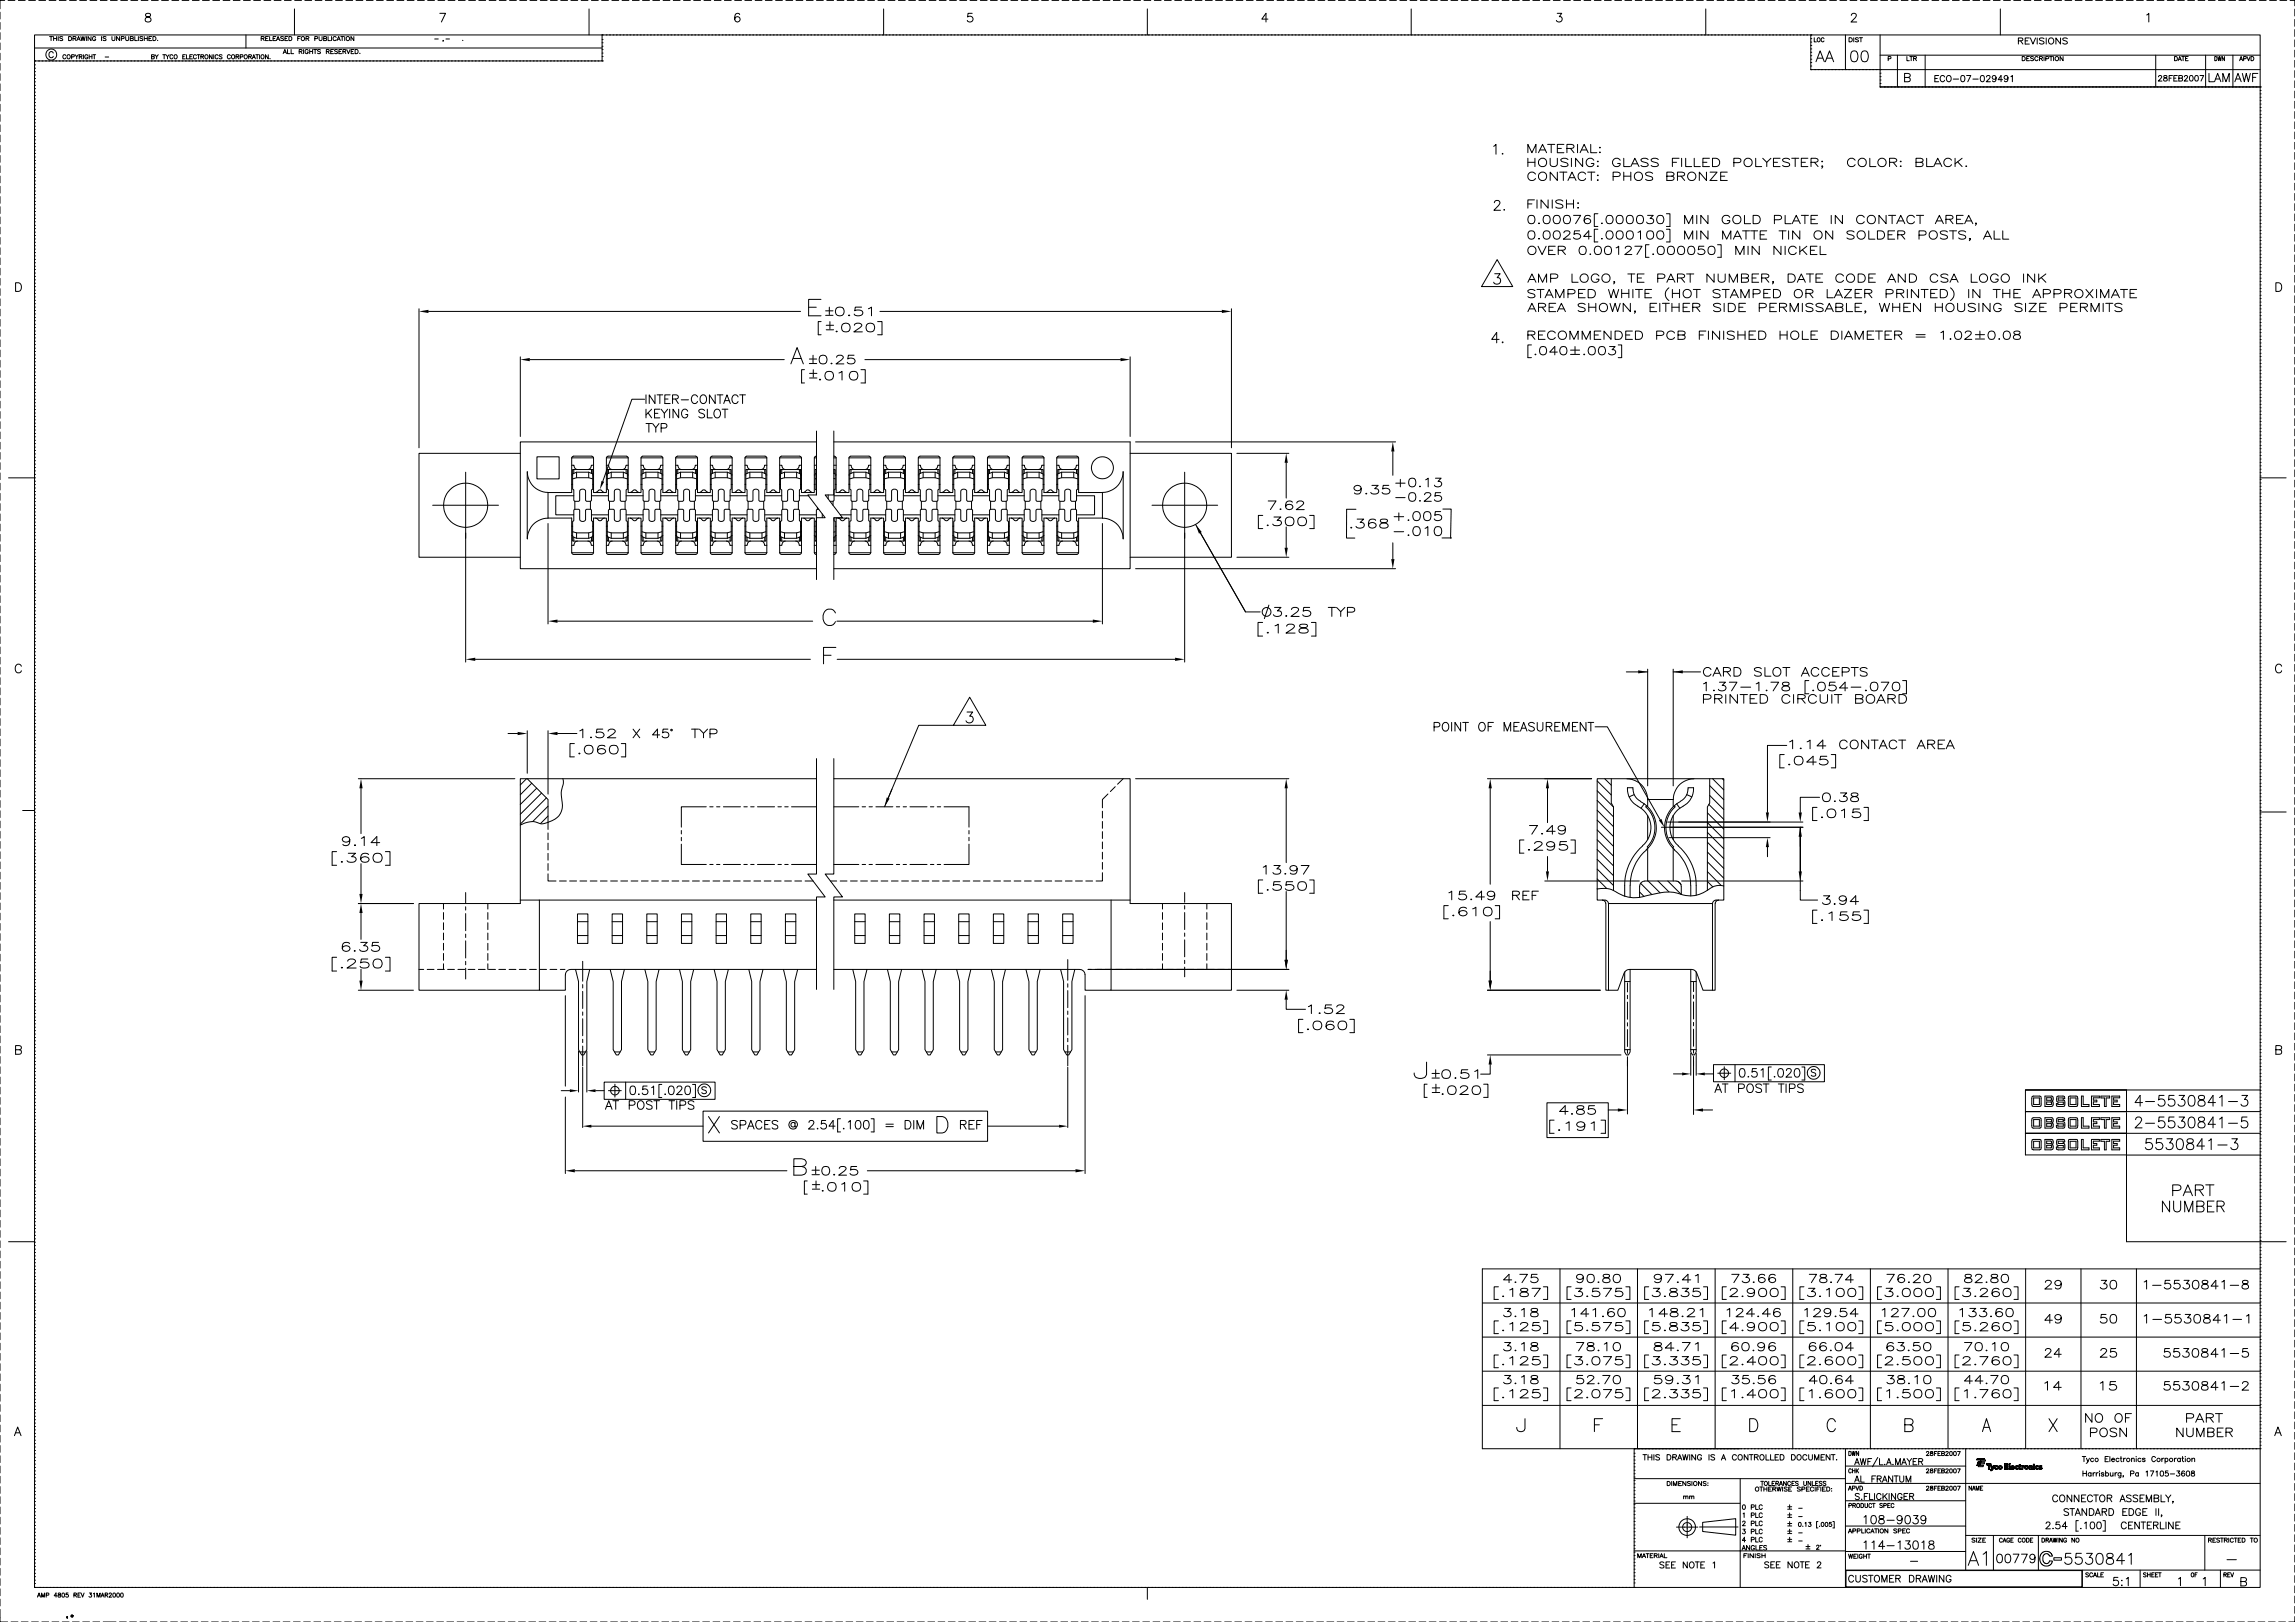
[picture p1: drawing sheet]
<svg xmlns="http://www.w3.org/2000/svg" width="841mm" height="594mm" viewBox="0 0 841 594" stroke-linecap="round" stroke-linejoin="round" font-family="sans-serif">
<g fill="none" stroke="#000" stroke-width=".37">
<path d="M0 4.5v2.5M0 8.2v2.5M0 11.9v2.5M0 15.7v2.5M0 19.5v2.5M1.7 .1h-1.7v3.1M3 .1h2.5M6.7 .1h2.5M10.5 .1h2.5M12.7 12.8h815.6v568.6h-815.6zM12.7 17.6h207.9M14.2 .1h2.5"/>
<path d="M18 .1h2.5M18.2 13.4h1.1M18.7 13.4v1.5M19.5 19.4a.8 .8 0 0 0-.9-.5 .8 .8 0 0 0-.7 .8v.6a.81 .81 0 0 0 .7 .8 .81 .81 0 0 0 .9-.5M19.6 14.1h1.1M19.6 13.4v1.5M20.7 13.4v1.5M21.3 13.4v1.5M21.7 .1h2.5M23 13.6l-.4-.2-.7 .2 .1 .3 .9 .4-.1 .5-.9-.1M25.1 13.4h.6a.76 .76 0 0 1 .6 .7 .76 .76 0 0 1-.6 .8h-.6zM25.5 .1h2.5"/>
<path d="M26.8 14.1l.9-.1 .2-.4-1.1-.2v1.5M27.3 14.1l.6 .8M28.2 14.9l.6-1.5 .6 1.5M28.4 14.4h.8M29.2 .1h2.5M29.6 13.4l.4 1.5 .4-1.5 .4 1.5 .4-1.5M31.7 13.4v1.5M33 .1h2.5M33.4 13.4v1.5l-1.1-1.5v1.5M35.1 13.7a.6 .6 0 0 0-.7-.3 .6 .6 0 0 0-.5 .5v.4a.57 .57 0 0 0 .6 .6 .57 .57 0 0 0 .6-.6h-.4M36.7 .1h2.5M37.2 13.4v1.5"/>
<path d="M38.9 13.6l-.4-.2-.7 .2v.3l1 .4-.1 .5-.9-.1M40.5 .1h2.5M41 13.4v1l.5 .5 .5-.2 .1-1.3M43.8 13.4v1.5l-1.1-1.5v1.5M44.2 .1h2.5M44.5 14.1h.9v-.7h-.9v1.5M46.1 13.4v1l.4 .5 .6-.2 .1-1.3M47.8 14.1l.9-.1 .2-.4-1.1-.2v1.5l1-.2 .1-.3-.4-.3M48 .1h2.5M49.4 13.4v1.5h.9M50.7 13.4v1.5M51.7 .1h2.5"/>
<path d="M52.3 13.6l-.4-.2-.6 .2v.3l.9 .3v.6l-.9-.1M52.9 14.1h1.1M52.9 13.4v1.5M53.5 5.1a.63 .63 0 0 0 .3 1 1.14 1.14 0 0 1 1.3 .4 1.14 1.14 0 0 1-.1 1.4l-1 .2-.7-.3a1.17 1.17 0 0 1 .2-1.3 1.17 1.17 0 0 1 1.2-.4 .66 .66 0 0 0 .3-1zM54 13.4v1.5M54.6 14.1h.6M55.5 .1h2.5M55.6 13.4h-1v1.5h1M56 13.4h.6a.76 .76 0 0 1 .6 .7 .76 .76 0 0 1-.6 .8h-.6zM57.7 14.7h.1M59.2 .1h2.5M63 .1h2.5"/>
<path d="M66.7 .1h2.5M70.5 .1h2.5M74.2 .1h2.5M78 .1h2.5M81.7 .1h2.5M85.5 .1h2.5M89.2 .1h2.5M90.1 12.8v4.8M93 .1h2.5M95.7 14.1l.9-.1 .2-.4-1.1-.2v1.5M96.3 14.1l.5 .8M96.7 .1h2.5"/>
<path d="M97.3 14.1h.7M98.3 13.4h-1v1.5h1M98.8 13.4v1.5h.9M100.1 14.1h.6M100.5 .1h2.5M101.1 13.4h-1v1.5h1M101.3 14.9l.6-1.5 .6 1.5M101.5 14.4h.8M103.8 19.7l.6-1.6 .6 1.6M103.9 13.6l-.4-.2-.7 .2 .1 .3 .9 .3v.6l-1-.1M104 19.1h.8M104.2 .1h2.5"/>
<path d="M104.4 14.1h.6M105.4 18.1v1.6h.9M105.4 13.4h-1v1.5h1M105.9 13.4h.5a.78 .78 0 0 1 .6 .7 .78 .78 0 0 1-.6 .8h-.5zM106.7 18.1v1.6h.9M107.9 3.3v9.5M108 .1h2.5M109.1 14.1h.6M109.6 18.9h.7l.4-.5-.2-.2-.9-.1v1.6M110.1 13.4h-1v1.5M110.2 18.9l.5 .8M111.3 18.1v1.6"/>
<path d="M111.7 .1h2.5M112.1 14.1l.9-.1 .2-.4-1.1-.2v1.5M112.6 14.1l.6 .8M112.9 18.5a.6 .6 0 0 0-.6-.4 .6 .6 0 0 0-.5 .6v.4a.57 .57 0 0 0 .6 .6 .57 .57 0 0 0 .5-.6h-.3M113.5 18.1v1.6M113.5 18.9h1.1M114.6 18.1v1.6M114.9 18.1h1.1M115.4 14.1h.8l.2-.5-1-.2v1.5M115.5 .1h2.5M115.5 18.1v1.6M116.9 13.4v1l.5 .5 .5-.2 .1-1.3"/>
<path d="M117.4 18.3l-.3-.2-.8 .2 .1 .3 1 .6-.3 .5-.8-.3M118.6 14.1l.9-.1v-.6h-.9v1.5l.9-.1 .2-.4-.4-.3M119.2 .1h2.5M119.6 18.9l.9-.1v-.6l-.9-.1v1.6M120.1 18.9l.6 .8M120.2 13.4v1.5h.9M121.2 18.9h.6M121.5 13.4v1.5M122.2 18.1h-1v1.6h1M123 .1h2.5M123.2 13.7a.6 .6 0 0 0-.7-.3 .6 .6 0 0 0-.5 .5v.4a.6 .6 0 0 0 .5 .6 .6 .6 0 0 0 .7-.4M123.5 14.9l.6-1.5 .6 1.5"/>
<path d="M123.7 18.3l-1-.1v.4l.8 .4 .2 .4-.4 .3-.7-.3M123.7 14.4h.8M124.2 18.9h.6M124.9 13.4h1M125.2 18.1h-1v1.6h1M125.4 13.4v1.5M125.7 18.9l.9-.1v-.6l-.9-.1v1.6M126.2 18.9l.5 .8M126.3 13.4v1.5M126.7 .1h2.5M127.1 18.1l.6 1.6 .6-1.6M128.7 18.9h.6"/>
<path d="M129.7 13.4v1.5l-1.1-1.5v1.5M129.7 18.1h-1v1.6h1M130.1 18.1h.6a.79 .79 0 0 1 .6 .8 .79 .79 0 0 1-.6 .8h-.6zM130.5 .1h2.5M131.9 19.5h.1M134.2 .1h2.5M138 .1h2.5M141.7 .1h2.5M145.5 .1h2.5M149.2 .1h2.5M153 .1h2.5M156.7 .1h2.5"/>
<path d="M159.3 14.3h1.3M160.5 .1h2.5M161.2 4.9h2.1l-1.5 3.2M162.5 14.8l-.2 .4M163.4 14.3h1.3M164.2 .1h2.5M168 .1h2.5M169.6 14.7h.1M171.7 .1h2.5M175.5 .1h2.5M179.2 .1h2.5M183 .1h2.5"/>
<path d="M186.7 .1h2.5M190.5 .1h2.5M194.2 .1h2.5M198 .1h2.5M201.7 .1h2.5M205.5 .1h2.5M209.2 .1h2.5M213 .1h2.5M215.9 3.3v9.5M216.7 .1h2.5M220.5 .1h2.5M220.6 12.8h.1"/>
<path d="M220.6 12.8v9.5h-207.9M220.6 14.4h.1M220.6 15.7h.1M220.6 16.9h.1M220.6 18.2h.1M220.6 19.4h.1M222.1 12.8h.1M223.4 12.8h.1M224.2 .1h2.5M224.6 12.8h.1M225.8 12.8h.1M227.1 12.8h.1"/>
<path d="M228 .1h2.5M228.3 12.8h.1M229.6 12.8h.1M230.8 12.8h.1M231.7 .1h2.5M232.1 12.8h.1M233.3 12.8h.1M234.6 12.8h.1M235.5 .1h2.5M235.8 12.8h.1M237.1 12.8h.1M238.3 12.8h.1"/>
<path d="M239.2 .1h2.5M239.6 12.8h.1M240.9 12.8h.1M242.1 12.8h.1M243 .1h2.5M243.4 12.8h.1M244.6 12.8h.1M245.9 12.8h.1M246.7 .1h2.5M247.1 12.8h.1M248.4 12.8h.1M249.6 12.8h.1"/>
<path d="M250.5 .1h2.5M250.9 12.8h.1M252.1 12.8h.1M253.4 12.8h.1M254.2 .1h2.5M254.6 12.8h.1M255.9 12.8h.1M257.1 12.8h.1M258 .1h2.5M258.4 12.8h.1M259.6 12.8h.1M260.9 12.8h.1"/>
<path d="M261.7 .1h2.5M262.1 12.8h.1M263.4 12.8h.1M264.6 12.8h.1M265.5 .1h2.5M265.9 12.8h.1M267.1 12.8h.1M268.4 12.8h.1M269.2 .1h2.5M269.6 12.8h.1M270.8 12.8h.1M271.1 5.3a.89 .89 0 0 0-.9-.4 .89 .89 0 0 0-.8 .6 1.82 1.82 0 0 0 .8 2.6 .99 .99 0 0 0 1-1 .99 .99 0 0 0-.9-1 .99 .99 0 0 0-1.1 .9"/>
<path d="M272.1 12.8h.1M273 .1h2.5M273.3 12.8h.1M274.6 12.8h.1M275.8 12.8h.1M276.7 .1h2.5M277.1 12.8h.1M278.3 12.8h.1M279.6 12.8h.1M280.5 .1h2.5M280.8 12.8h.1M282.1 12.8h.1"/>
<path d="M283.3 12.8h.1M284.2 .1h2.5M284.6 12.8h.1M285.8 12.8h.1M287.1 12.8h.1M288 .1h2.5M288.4 12.8h.1M289.6 12.8h.1M290.9 12.8h.1M291.7 .1h2.5M292.1 12.8h.1M293.4 12.8h.1"/>
<path d="M294.6 12.8h.1M295.5 .1h2.5M295.9 12.8h.1M297.1 12.8h.1M298.4 12.8h.1M299.2 .1h2.5M299.6 12.8h.1M300.9 12.8h.1M302.1 12.8h.1M303 .1h2.5M303.4 12.8h.1M304.6 12.8h.1"/>
<path d="M305.9 12.8h.1M306.7 .1h2.5M307.1 12.8h.1M308.4 12.8h.1M309.6 12.8h.1M310.5 .1h2.5M310.9 12.8h.1M312.1 12.8h.1M313.4 12.8h.1M314.2 .1h2.5M314.6 12.8h.1M315.8 12.8h.1"/>
<path d="M317.1 12.8h.1M318 .1h2.5M318.3 12.8h.1M319.6 12.8h.1M320.8 12.8h.1M321.7 .1h2.5M322.1 12.8h.1M323.3 12.8h.1M323.8 3.3v9.5M324.6 12.8h.1M325.5 .1h2.5M325.8 12.8h.1"/>
<path d="M327.1 12.8h.1M328.3 12.8h.1M329.2 .1h2.5M329.6 12.8h.1M330.8 12.8h.1M332.1 12.8h.1M333 .1h2.5M333.4 12.8h.1M334.6 12.8h.1M335.9 12.8h.1M336.7 .1h2.5M337.1 12.8h.1"/>
<path d="M338.4 12.8h.1M339.6 12.8h.1M340.5 .1h2.5M340.9 12.8h.1M342.1 12.8h.1M343.4 12.8h.1M344.2 .1h2.5M344.6 12.8h.1M345.9 12.8h.1M347.1 12.8h.1M348 .1h2.5M348.4 12.8h.1"/>
<path d="M349.6 12.8h.1M350.9 12.8h.1M351.7 .1h2.5M352.1 12.8h.1M353.4 12.8h.1M354.6 12.8h.1M355.5 .1h2.5M355.9 12.8h.1M356.3 4.9h-1.5l-.2 1.3a1.13 1.13 0 0 1 1.7 0 1.13 1.13 0 0 1-.2 1.7 1.13 1.13 0 0 1-1.6-.4M357.1 12.8h.1M358.4 12.8h.1M359.2 .1h2.5"/>
<path d="M359.6 12.8h.1M360.9 12.8h.1M362.1 12.8h.1M363 .1h2.5M363.3 12.8h.1M364.6 12.8h.1M365.8 12.8h.1M366.7 .1h2.5M367.1 12.8h.1M368.3 12.8h.1M369.6 12.8h.1M370.5 .1h2.5"/>
<path d="M370.8 12.8h.1M372.1 12.8h.1M373.3 12.8h.1M374.2 .1h2.5M374.6 12.8h.1M375.8 12.8h.1M377.1 12.8h.1M378 .1h2.5M378.4 12.8h.1M379.6 12.8h.1M380.9 12.8h.1M381.7 .1h2.5"/>
<path d="M382.1 12.8h.1M383.4 12.8h.1M384.6 12.8h.1M385.5 .1h2.5M385.9 12.8h.1M387.1 12.8h.1M388.4 12.8h.1M389.2 .1h2.5M389.6 12.8h.1M390.9 12.8h.1M392.1 12.8h.1M393 .1h2.5"/>
<path d="M393.4 12.8h.1M394.6 12.8h.1M395.9 12.8h.1M396.7 .1h2.5M397.1 12.8h.1M398.4 12.8h.1M399.6 12.8h.1M400.5 .1h2.5M400.9 12.8h.1M402.1 12.8h.1M403.4 12.8h.1M404.2 .1h2.5"/>
<path d="M404.6 12.8h.1M405.9 12.8h.1M407.1 12.8h.1M408 .1h2.5M408.3 12.8h.1M409.6 12.8h.1M410.8 12.8h.1M411.7 .1h2.5M412.1 12.8h.1M413.3 12.8h.1M414.6 12.8h.1M415.5 .1h2.5"/>
<path d="M415.8 12.8h.1M417.1 12.8h.1M418.3 12.8h.1M419.2 .1h2.5M419.6 12.8h.1M420.5 3.3v9.5M420.8 12.8h.1M422.1 12.8h.1M423 .1h2.5M423.4 12.8h.1M424.6 12.8h.1M425.9 12.8h.1"/>
<path d="M426.7 .1h2.5M427.1 12.8h.1M428.4 12.8h.1M429.6 12.8h.1M430.5 .1h2.5M430.9 12.8h.1M432.1 12.8h.1M433.4 12.8h.1M434.2 .1h2.5M434.6 12.8h.1M435.9 12.8h.1M437.1 12.8h.1"/>
<path d="M438 .1h2.5M438.4 12.8h.1M439.6 12.8h.1M440.9 12.8h.1M441.7 .1h2.5M442.1 12.8h.1M443.4 12.8h.1M444.6 12.8h.1M445.5 .1h2.5M445.9 12.8h.1M447.1 12.8h.1M448.4 12.8h.1"/>
<path d="M449.2 .1h2.5M449.6 12.8h.1M450.9 12.8h.1M452.1 12.8h.1M453 .1h2.5M453.3 12.8h.1M454.6 12.8h.1M455.8 12.8h.1M456.7 .1h2.5M457.1 12.8h.1M458.3 12.8h.1M459.6 12.8h.1"/>
<path d="M460.5 .1h2.5M460.8 12.8h.1M462.1 12.8h.1M463.3 12.8h.1M464.2 .1h2.5M464.6 12.8h.1M464.7 7h-2.3l1.5-2.1v3.2M465.8 12.8h.1M467.1 12.8h.1M468 .1h2.5M468.3 12.8h.1M469.6 12.8h.1"/>
<path d="M470.9 12.8h.1M471.7 .1h2.5M472.1 12.8h.1M473.4 12.8h.1M474.6 12.8h.1M475.5 .1h2.5M475.9 12.8h.1M477.1 12.8h.1M478.4 12.8h.1M479.2 .1h2.5M479.6 12.8h.1M480.9 12.8h.1"/>
<path d="M482.1 12.8h.1M483 .1h2.5M483.4 12.8h.1M484.6 12.8h.1M485.9 12.8h.1M486.7 .1h2.5M487.1 12.8h.1M488.4 12.8h.1M489.6 12.8h.1M490.5 .1h2.5M490.9 12.8h.1M492.1 12.8h.1"/>
<path d="M493.4 12.8h.1M494.2 .1h2.5M494.6 12.8h.1M495.9 12.8h.1M497.1 12.8h.1M498 .1h2.5M498.3 12.8h.1M499.6 12.8h.1M500.8 12.8h.1M501.7 .1h2.5M502.1 12.8h.1M503.3 12.8h.1"/>
<path d="M504.6 12.8h.1M505.5 .1h2.5M505.8 12.8h.1M507.1 12.8h.1M508.3 12.8h.1M509.2 .1h2.5M509.6 12.8h.1M510.8 12.8h.1M512.1 12.8h.1M513 .1h2.5M513.3 12.8h.1M514.6 12.8h.1"/>
<path d="M515.9 12.8h.1M516.7 .1h2.5M517.1 12.8h.1M517.1 3.3v9.5M518.4 12.8h.1M519.6 12.8h.1M520.5 .1h2.5M520.9 12.8h.1M522.1 12.8h.1M523.4 12.8h.1M524.2 .1h2.5M524.6 12.8h.1"/>
<path d="M525.9 12.8h.1M527.1 12.8h.1M528 .1h2.5M528.4 12.8h.1M529.6 12.8h.1M530.9 12.8h.1M531.7 .1h2.5M532.1 12.8h.1M533.4 12.8h.1M534.6 12.8h.1M535.5 .1h2.5M535.9 12.8h.1"/>
<path d="M537.1 12.8h.1M538.4 12.8h.1M539.2 .1h2.5M539.6 12.8h.1M540.9 12.8h.1M542.1 12.8h.1M543 .1h2.5M543.4 12.8h.1M544.6 12.8h.1M545.8 12.8h.1M546.7 .1h2.5M547.1 12.8h.1"/>
<path d="M548.3 12.8h.1M549.6 12.8h.1M550.5 .1h2.5M550.8 12.8h.1M552.1 12.8h.1M553.3 12.8h.1M554.2 .1h2.5M554.6 12.8h.1M555.8 12.8h.1M557.1 12.8h.1M558 .1h2.5M558.3 12.8h.1"/>
<path d="M559.6 12.8h.1M560.9 12.8h.1M561.7 .1h2.5M562.1 12.8h.1M563.4 12.8h.1M564.6 12.8h.1M565.5 .1h2.5M565.9 12.8h.1M567.1 12.8h.1M568.4 12.8h.1M569.2 .1h2.5M569.6 12.8h.1"/>
<path d="M570.7 4.9h1.6l-.9 1.2a1.06 1.06 0 0 1 1 1.5 1.06 1.06 0 0 1-1.7 .3l-.3-.4M570.9 12.8h.1M572.1 12.8h.1M573 .1h2.5M573.4 12.8h.1M574.6 12.8h.1M575.9 12.8h.1M576.7 .1h2.5M577.1 12.8h.1M578.4 12.8h.1M579.6 12.8h.1M580.5 .1h2.5"/>
<path d="M580.9 12.8h.1M582.1 12.8h.1M583.4 12.8h.1M584.2 .1h2.5M584.6 12.8h.1M585.9 12.8h.1M587.1 12.8h.1M588 .1h2.5M588.4 12.8h.1M589.6 12.8h.1M590.8 12.8h.1M591.7 .1h2.5"/>
<path d="M592.1 12.8h.1M593.3 12.8h.1M594.6 12.8h.1M595.5 .1h2.5M595.8 12.8h.1M597.1 12.8h.1M598.3 12.8h.1M599.2 .1h2.5M599.6 12.8h.1M600.8 12.8h.1M602.1 12.8h.1M603 .1h2.5"/>
<path d="M603.3 12.8h.1M604.6 12.8h.1M605.8 12.8h.1M606.7 .1h2.5M607.1 12.8h.1M608.4 12.8h.1M609.6 12.8h.1M610.5 .1h2.5M610.9 12.8h.1M612.1 12.8h.1M613.4 12.8h.1M614.2 .1h2.5"/>
<path d="M614.6 12.8h.1M615.9 12.8h.1M617.1 12.8h.1M618 .1h2.5M618.4 12.8h.1M619.6 12.8h.1M620.9 12.8h.1M621.7 .1h2.5M622.1 12.8h.1M623.4 12.8h.1M624.6 12.8h.1M625.1 3.3v9.5"/>
<path d="M625.5 .1h2.5M625.9 12.8h.1M627.1 12.8h.1M628.4 12.8h.1M629.2 .1h2.5M629.6 12.8h.1M630.9 12.8h.1M632.1 12.8h.1M633 .1h2.5M633.3 12.8h.1M634.6 12.8h.1M635.8 12.8h.1"/>
<path d="M636.7 .1h2.5M637.1 12.8h.1M638.3 12.8h.1M639.6 12.8h.1M640.5 .1h2.5M640.8 12.8h.1M642.1 12.8h.1M643.3 12.8h.1M644.2 .1h2.5M644.6 12.8h.1M645.8 12.8h.1M647.1 12.8h.1"/>
<path d="M648 .1h2.5M648.3 12.8h.1M649.6 12.8h.1M650.8 12.8h.1M651.7 .1h2.5M652.1 12.8h.1M653.4 12.8h.1M654.6 12.8h.1M655.5 .1h2.5M655.9 12.8h.1M657.1 12.8h.1M658.4 12.8h.1"/>
<path d="M659.2 .1h2.5M659.6 12.8h.1M660.9 12.8h.1M662.1 12.8h.1M663 .1h2.5M663.6 12.8h.1M663.6 12.8v12.7h25.4M663.6 19.1h.1M663.6 17.9h.1M663.6 16.6h.1M663.6 15.4h.1M663.6 14.1h.1"/>
<path d="M664.8 13.8v1.5h.9M666.7 .1h2.5M668.4 14.2a.52 .52 0 0 0-.6-.4 .52 .52 0 0 0-.4 .6 .61 .61 0 0 0 .2 .8 .61 .61 0 0 0 .8-.1v-.1M670.5 .1h2.5M674.2 .1h2.5M676.3 12.8v12.7M677.6 13.8h.6a.78 .78 0 0 1 .6 .8 .78 .78 0 0 1-.6 .7h-.6zM678 .1h2.5M678.4 5.6l.7-.7h.6l.6 .6-.5 1-1.5 1.6h2.1M678.7 18.8a1.32 1.32 0 0 1 1.9 .6 2.01 2.01 0 0 1-1.3 3.2 1.79 1.79 0 0 1-1.1-2.3zM679.3 13.8v1.5M681.1 14l-.5-.2-.7 .2 .2 .4 1 .5-.5 .4-.7-.2"/>
<path d="M681.4 13.8h1.1M681.7 .1h2.5M682 13.8v1.5M682.5 18.8a1.31 1.31 0 0 1 1.9 .6 2.01 2.01 0 0 1-1.3 3.2 1.78 1.78 0 0 1-1.1-2.3zM685.5 .1h2.5M689 12.8v19M689.2 .1h2.5M693 .1h2.5M696.7 .1h2.5M700.5 .1h2.5M704.2 .1h2.5M708 .1h2.5"/>
<path d="M711.7 .1h2.5M715.5 .1h2.5M719.2 .1h2.5M723 .1h2.5M726.7 .1h2.5M730.5 .1h2.5M733 3.3v9.5M734.2 .1h2.5M738 .1h2.5M739.6 15l1.4-.2 .3-.5-.3-.3-1.4-.1v2.2M740.5 15l.8 1.1M741.7 .1h2.5"/>
<path d="M742.1 15h1M743.7 13.9h-1.6v2.2h1.6M744.1 13.9l.9 2.2 1-2.2M745.5 .1h2.5M746.6 13.9v2.2M749.1 14.2l-.6-.3-1.1 .3 .2 .5 1.2 .5 .3 .6-.6 .3-1.1-.3M749.2 .1h2.5M749.9 13.9v2.2M753 .1h2.5M755.1 13.9v2.2l-1.7-2.2v2.2M756.7 .1h2.5M757.6 14.2l-.6-.3-1.1 .3 .3 .5 .9 .3 .5 .5v.3l-.6 .3-1.1-.3"/>
<path d="M760.5 .1h2.5M764.2 .1h2.5M768 .1h2.5M771.7 .1h2.5M775.5 .1h2.5M779.2 .1h2.5M783 .1h2.5M786.7 5.5l.7-.6v3.2M786.7 .1h2.5M790.5 .1h2.5M794.2 .1h2.5M798 .1h2.5"/>
<path d="M801.7 .1h2.5M805.5 .1h2.5M809.2 .1h2.5M813 .1h2.5M816.7 .1h2.5M820.5 .1h2.5M824.2 .1h2.5M828 .1h2.5M831.7 .1h2.5M835.5 .1h2.5M839.2 .1h1.8v2M841 3.4v2.5"/>
<path d="M841 7.1v2.5M841 10.9v2.4M841 14.6v2.5M841 18.4v2.5M0 23.2v2.5M0 27v2.5M0 30.7v2.5M0 34.5v2.5M0 38.2v2.5M12.7 22.3h.1M12.7 23.8h.1M12.7 25h.1"/>
<path d="M12.7 26.3h.1M12.7 27.5h.1M12.7 28.8h.1M12.7 30h.1M12.7 31.3h.1M12.7 32.5h.1M12.7 33.8h.1M12.7 35h.1M12.7 36.2h.1M12.7 37.5h.1M12.7 38.7h.1M14.1 22.3h.1"/>
<path d="M15.4 22.3h.1M16.7 22.3h.1M17.9 22.3h.1M19.2 22.3h.1M20.4 22.3h.1M21.7 22.3h.1M22.9 22.3h.1M24.1 20.4a.57 .57 0 0 0-.6-.4 .57 .57 0 0 0-.5 .6v.4a.56 .56 0 0 0 .5 .6 .56 .56 0 0 0 .6-.4M24.2 22.3h.1M25.4 22.3h.1M26.2 20.8h.9l.1-.6-1-.2v1.6M26.7 22.3h.1"/>
<path d="M27.5 20l.6 .8v.8M27.9 22.3h.1M28.7 20l-.6 .8M29 20.8l.9-.1v-.6l-.9-.1v1.6M29.2 22.3h.1M29.5 20.8l.6 .8M30.4 22.3h.1M30.6 20v1.6M31.7 22.3h.1M32.2 20.4a.57 .57 0 0 0-.7-.4 .57 .57 0 0 0-.4 .6v.4a.55 .55 0 0 0 .5 .6 .55 .55 0 0 0 .6-.6h-.4M32.7 20.8h1M32.7 20v1.6"/>
<path d="M32.9 22.3h.1M33.7 20v1.6M34 20h1.1M34.2 22.3h.1M34.5 20v1.6M35.4 22.3h.1M36.7 22.3h.1M37.9 22.3h.1M38.5 20.9h1.3M39.2 22.3h.1M40.4 22.3h.1M41.7 22.3h.1"/>
<path d="M42.9 22.3h.1M44.2 22.3h.1M45.4 22.3h.1M46.7 22.3h.1M47.9 22.3h.1M49.1 22.3h.1M50.4 22.3h.1M51.6 22.3h.1M52.9 22.3h.1M54.1 22.3h.1M55.4 22.3h.1M55.5 20.8l.9-.1 .1-.5-1-.2v1.6l1-.2 .1-.3-.4-.3"/>
<path d="M56.6 22.3h.1M56.8 20l.6 .8v.8M57.9 22.3h.1M58 20l-.6 .8M59.1 22.3h.1M59.6 20h1.1M60.2 20v1.6M60.4 22.3h.1M60.8 20l.6 .8v.8M61.7 22.3h.1M62 20l-.6 .8M62.9 22.3h.1"/>
<path d="M63.3 20.4a.55 .55 0 0 0-.6-.4 .55 .55 0 0 0-.4 .6v.4a.54 .54 0 0 0 .4 .6 .54 .54 0 0 0 .6-.4M64.2 22.3h.1M65.4 22.3h.1M66.7 22.3h.1M67 20.8h.5M67.9 22.3h.1M67.9 20h-.9v1.6h.9M68.3 20v1.6h.9M69.2 22.3h.1M69.6 20.8h.5M70.4 22.3h.1M70.5 20h-.9v1.6h.9"/>
<path d="M71.7 22.3h.1M72 20.4a.57 .57 0 0 0-.7-.4 .57 .57 0 0 0-.4 .6v.4a.56 .56 0 0 0 .4 .6 .56 .56 0 0 0 .7-.4M72.3 20h.9M72.8 20v1.6M72.9 22.3h.1M73.6 20.8l.9-.1v-.6l-.9-.1v1.6M74.1 20.8l.5 .8M74.2 22.3h.1M75.4 22.3h.1M76.7 22.3h.1M77.7 20v1.6l-.9-1.6v1.6M77.9 22.3h.1"/>
<path d="M78.3 20v1.6M79.2 22.3h.1M79.9 20.4a.57 .57 0 0 0-.6-.4 .57 .57 0 0 0-.5 .6v.4a.56 .56 0 0 0 .5 .6 .56 .56 0 0 0 .6-.4M80.4 22.3h.1M81.4 20.2l-.9-.1-.1 .4 .8 .4 .2 .4-.4 .3-.7-.3M81.7 22.3h.1M82.9 22.3h.1M84.2 22.3h.1M84.4 20.4a.57 .57 0 0 0-.6-.4 .57 .57 0 0 0-.5 .6v.4a.56 .56 0 0 0 .5 .6 .56 .56 0 0 0 .6-.4M85.4 22.3h.1M86.5 20.8l.9-.1 .1-.5-1-.2v1.6M86.7 22.3h.1"/>
<path d="M87 20.8l.5 .8M87.9 22.3h.1M88 20.8h.9l.1-.6-1-.2v1.6M89.2 22.3h.1M90.4 22.3h.1M91.1 20.8l.9-.1 .1-.5-1-.2v1.6M91.7 22.3h.1M91.7 20.8l.5 .8M92.5 21.6l.5-1.6 .6 1.6M92.7 21.1h.7M92.9 22.3h.1M93.7 20h1"/>
<path d="M94.1 22.3h.1M94.2 20v1.6M95.1 20v1.6M95.4 22.3h.1M95.9 20.1a.7 .7 0 0 1 .9 .7 .7 .7 0 0 1-1 .5l-.2-.7zM96.6 22.3h.1M97.9 22.3h.1M98.3 20v1.6l-1-1.6v1.6M98.9 21.4h.1M99.1 22.3h.1M100.4 22.3h.1M101.6 22.3h.1"/>
<path d="M102.9 22.3h.1M104.1 22.3h.1M105.4 22.3h.1M106.7 22.3h.1M107.9 22.3h.1M109.2 22.3h.1M110.4 22.3h.1M111.7 22.3h.1M112.9 22.3h.1M114.2 22.3h.1M115.4 22.3h.1M116.7 22.3h.1"/>
<path d="M117.9 22.3h.1M119.2 22.3h.1M120.4 22.3h.1M121.7 22.3h.1M122.9 22.3h.1M124.2 22.3h.1M125.4 22.3h.1M126.7 22.3h.1M127.9 22.3h.1M129.2 22.3h.1M130.4 22.3h.1M131.7 22.3h.1"/>
<path d="M132.9 22.3h.1M134.2 22.3h.1M135.4 22.3h.1M136.7 22.3h.1M137.9 22.3h.1M139.2 22.3h.1M140.4 22.3h.1M141.6 22.3h.1M142.9 22.3h.1M144.1 22.3h.1M145.4 22.3h.1M146.6 22.3h.1"/>
<path d="M147.9 22.3h.1M149.1 22.3h.1M150.4 22.3h.1M151.6 22.3h.1M152.9 22.3h.1M154.2 22.3h.1M155.4 22.3h.1M156.7 22.3h.1M157.9 22.3h.1M159.2 22.3h.1M160.4 22.3h.1M161.7 22.3h.1"/>
<path d="M162.9 22.3h.1M164.2 22.3h.1M165.4 22.3h.1M166.7 22.3h.1M167.9 22.3h.1M169.2 22.3h.1M170.4 22.3h.1M171.7 22.3h.1M172.9 22.3h.1M174.2 22.3h.1M175.4 22.3h.1M176.7 22.3h.1"/>
<path d="M177.9 22.3h.1M179.2 22.3h.1M180.4 22.3h.1M181.7 22.3h.1M182.9 22.3h.1M184.2 22.3h.1M185.4 22.3h.1M186.6 22.3h.1M187.9 22.3h.1M189.1 22.3h.1M190.4 22.3h.1M191.6 22.3h.1"/>
<path d="M192.9 22.3h.1M194.1 22.3h.1M195.4 22.3h.1M196.6 22.3h.1M197.9 22.3h.1M199.2 22.3h.1M200.4 22.3h.1M201.7 22.3h.1M202.9 22.3h.1M204.2 22.3h.1M205.4 22.3h.1M206.7 22.3h.1"/>
<path d="M207.9 22.3h.1M209.2 22.3h.1M210.4 22.3h.1M211.7 22.3h.1M212.9 22.3h.1M214.2 22.3h.1M215.4 22.3h.1M216.7 22.3h.1M217.9 22.3h.1M219.2 22.3h.1M220.6 22.3h.1M220.6 20.7h.1"/>
<path d="M663.6 25.5h.1M663.6 24.2h.1M663.6 22.9h.1M663.6 21.7h.1M663.6 20.4h.1M665 25.5h.1M665.5 22.6l1.5-4 1.5 4M666 21.3h1.9M666.3 25.5h.1M667.5 25.5h.1M668.8 25.5h.1M668.9 22.6l1.5-4 1.6 4"/>
<path d="M669.5 21.3h1.9M670 25.5h.1M671.3 25.5h.1M672.5 25.5h.1M673.8 25.5h.1M675 25.5h.1M676.3 25.5h.1M677.5 25.5h.1M678.8 25.5h.1M680 25.5h.1M681.3 25.5h.1M682.5 25.5h.1"/>
<path d="M683.8 25.5h.1M685 25.5h.1M686.3 25.5h.1M687.5 25.5h.1M689 25.5h.1M689 31.8h.1M689 30.6h.1M689 29.3h.1M689 28.1h.1M689 26.8h.1M689 31.8h139.3M689 20.2h139.3"/>
<path d="M689 25.5h139.3M690.5 31.8h.1M691.7 31.8h.1M691.9 21.5l.9-.1 .1-.6-1-.1v1.5M693 31.8h.1M694.3 31.8h.1M695.3 20.2v11.6M695.5 31.8h.1M696.8 31.8h.1M698 28.4l1.7-.2 .3-.4-.3-.7-1.7-.2v3h1.3l.7-.5a.83 .83 0 0 0-.7-1M698 31.8h.1M698.8 20.7v1.5h.9"/>
<path d="M699.3 31.8h.1M699.9 20.7h1M700.4 20.7v1.5M700.5 31.8h.1M701.3 21.4l.9-.1v-.5l-.9-.1v1.5M701.8 31.8h.1M701.8 21.4l.5 .8M703 31.8h.1M704.3 31.8h.1M705.5 31.8h.1M705.5 20.2v11.6M706.8 31.8h.1"/>
<path d="M708 31.8h.1M709 28.8h.9M709.3 31.8h.1M710.4 27.7h-1.4v2.2h1.4M710.5 31.8h.1M711.8 31.8h.1M712.6 28.2a.85 .85 0 0 0-.9-.5 .85 .85 0 0 0-.7 .8v.6a.85 .85 0 0 0 .7 .8 .85 .85 0 0 0 .9-.5M713 31.8h.1M713.7 27.7a1.07 1.07 0 0 1 1.4 1.1 1.07 1.07 0 0 1-1.4 1l-.4-.7v-.6zM714.3 31.8h.1M715.5 31.8h.1M715.8 29h2"/>
<path d="M716.7 31.8h.1M718 31.8h.1M718.8 27.7a1.13 1.13 0 0 1 1.4 .9 1.13 1.13 0 0 1-.8 1.3h-.2a1.53 1.53 0 0 1-.4-2.2zM719.2 31.8h.1M720.5 31.8h.1M720.7 27.7h1.5l-1.1 2.2M721.7 31.8h.1M723 29h1.9M723 31.8h.1M724.2 31.8h.1M725.5 31.8h.1M726 27.7h.6a1.25 1.25 0 0 1 .6 1.2 1.25 1.25 0 0 1-.8 1 1.44 1.44 0 0 1-.4-2.2z"/>
<path d="M726.7 31.8h.1M728 28.2l.4-.5h.7l.2 .4-.3 .7-1.1 1.1h1.5M728 31.8h.1M729.2 31.8h.1M730.5 31.8h.1M731.5 28.4a.72 .72 0 0 1-1 .7 .72 .72 0 0 1-.3-1.1 .72 .72 0 0 1 1.2 0l.1 .4a1.08 1.08 0 0 1-.9 1.5l-.4-.3M731.7 31.8h.1M733 31.8h.1M733.9 29.2h-1.7l1.1-1.5v2.2M734.2 31.8h.1M735.5 31.8h.1M735.8 28.4a.72 .72 0 0 1-.9 .7 .72 .72 0 0 1-.3-1.1 .72 .72 0 0 1 1.1 0l.1 .4a1.08 1.08 0 0 1-.8 1.5l-.5-.3"/>
<path d="M736.7 31.8h.1M736.9 28.1l.5-.4v2.2M738 31.8h.1M739.3 31.8h.1M740.5 31.8h.1M741 20.7h.6a.79 .79 0 0 1 .6 .8 .79 .79 0 0 1-.6 .7h-.6zM741.8 31.8h.1M742.7 21.4h.6M743 31.8h.1M743.7 20.7h-1v1.5h1M744.3 31.8h.1M745.2 20.9l-.9-.1-.1 .4 .8 .4 .2 .4-.4 .2-.7-.2"/>
<path d="M745.5 31.8h.1M746.8 31.8h.1M746.8 21.1a.62 .62 0 0 0-.6-.4 .62 .62 0 0 0-.5 .6 .68 .68 0 0 0 .2 .8 .68 .68 0 0 0 .9-.1v-.1M747.4 21.4h.7l.4-.4-.2-.2-.9-.1v1.5M748 21.4l.5 .8M748 31.8h.1M749.1 20.7v1.5M749.3 31.8h.1M749.7 21.5l.9-.1 .1-.6-1-.1v1.5M750.5 31.8h.1M751.1 20.7h1.1M751.6 20.7v1.5"/>
<path d="M751.8 31.8h.1M752.6 20.7v1.5M753 31.8h.1M754.3 31.8h.1M755.5 31.8h.1M756 20.7v1.5l-1.1-1.5v1.5M756.8 31.8h.1M758 31.8h.1M759.2 31.8h.1M760.5 31.8h.1M761.7 31.8h.1M763 31.8h.1"/>
<path d="M764.2 31.8h.1M765.5 31.8h.1M766.7 31.8h.1M768 31.8h.1M769.2 31.8h.1M770.5 31.8h.1M771.7 31.8h.1M773 31.8h.1M774.2 31.8h.1M775.5 31.8h.1M776.7 31.8h.1M778 31.8h.1"/>
<path d="M779.2 31.8h.1M780.5 31.8h.1M781.7 31.8h.1M783 31.8h.1M784.2 31.8h.1M785.5 31.8h.1M786.8 31.8h.1M788 31.8h.1M789.3 31.8h.1M790 20.2v11.6M790.5 31.8h.1M791 28.2l.4-.5 .8 .3-1.3 1.7h1.4"/>
<path d="M791.8 31.8h.1M793 31.8h.1M793 27.7v.6a.85 .85 0 0 1 1 .3 .85 .85 0 0 1 0 1l-1.1-.1v-.7l1.2-.6-.1-.5zM794.3 31.8h.1M794.9 28.6h.8M795.5 31.8h.1M796.1 27.7h-1.2v2M796.6 28.6h.8M796.8 31.8h.1M796.9 20.7h.5a.81 .81 0 0 1 .5 .8 .81 .81 0 0 1-.5 .7h-.5zM797.9 27.7h-1.3v2h1.3M798 31.8h.1"/>
<path d="M798.2 22.2l.6-1.5 .6 1.5M798.4 21.7h.8M798.5 28.6l1.1-.1v-.8h-1.1v2l1.2-.2 .1-.5-.5-.4M799.3 31.8h.1M799.5 20.7h1M800 20.7v1.5M800.5 31.8h.1M800.5 28.2l.4-.5 .8 .3-1.3 1.7h1.4M800.9 21.4h.6M801.8 31.8h.1M801.9 20.7h-1v1.5h1M802.6 27.7a1 1 0 0 1 1.2 .8 1 1 0 0 1-.7 1.2l-.7-.4-.1-.8z"/>
<path d="M803 31.8h.1M804.3 31.8h.1M804.5 27.7h.3a1.06 1.06 0 0 1 .8 1 1.06 1.06 0 0 1-.8 1l-.3-.1-.2-.8zM805.5 31.8h.1M806.2 27.7h1.4l-1 2M806.7 31.8h.1M808 31.8h.1M808.3 20.2v11.6M809.2 31.8h.1M809.5 26.9v3h1.7M810.5 31.8h.1M811.5 29.9l1.2-3 1.2 3"/>
<path d="M811.6 20.7a.77 .77 0 0 1 .9 .8 .77 .77 0 0 1-.9 .7zM811.7 31.8h.1M812 28.9h1.4M812.8 20.7l.3 1.5 .3-1.5 .2 1.5 .4-1.5M813 31.8h.1M814.2 31.8h.1M814.6 29.9v-3l1.1 3 1.2-3v3M815.2 20.7v1.5l-.9-1.5v1.5M815.5 31.8h.1M816.7 31.8h.1M818 31.8h.1M818.3 20.2v11.6"/>
<path d="M819 29.9l1.1-3 1.2 3M819.2 31.8h.1M819.4 28.9h1.5M820.5 31.8h.1M820.7 22.2l.6-1.5 .5 1.5M820.9 21.7h.7M821.7 31.8h.1M821.7 26.9l.8 3 .7-3 .7 3 .8-3M822.2 21.5l.8-.1v-.6l-.8-.1v1.5M823 31.8h.1M823.4 20.7l.6 1.5 .6-1.5M824.2 31.8h.1"/>
<path d="M824.9 20.7h.5a.81 .81 0 0 1 .6 .8 .81 .81 0 0 1-.6 .7h-.5zM825.5 31.8h.1M825.5 28.3h1.2M826.7 31.8h.1M827.4 26.9h-1.9v3M828.3 39.4h.1M828.3 38.1h.1M828.3 36.9h.1M828.3 35.6h.1M828.3 34.4h.1M828.3 33.1h.1M828.3 31.8h.1"/>
<path d="M841 22.1v2.5M841 25.9v2.5M841 29.6v2.5M841 33.4v2.5M841 37.1v2.5M0 42v2.5M0 45.7v2.5M0 49.5v2.5M0 53.2v2.5M0 57v2.4M12.7 40h.1M12.7 41.2h.1"/>
<path d="M12.7 42.5h.1M12.7 43.7h.1M12.7 45h.1M12.7 46.2h.1M12.7 47.5h.1M12.7 48.7h.1M12.7 50h.1M12.7 51.2h.1M12.7 52.5h.1M12.7 53.7h.1M12.7 55h.1M12.7 56.2h.1"/>
<path d="M12.7 57.5h.1M12.7 58.8h.1M12.7 60h.1M547.4 53.6l.8-.7v3.6M550.6 56.1v.4zM559.9 55.9v-3l1.5 3 1.5-3v3M559.9 58v3M559.9 59.4h2.6M562.5 58v3M563.8 55.9l1.5-3 1.5 3M564.3 54.9h1.9M567.1 52.9h2.7"/>
<path d="M568.1 58v2.2a1.43 1.43 0 0 0 1.3 .8 1.43 1.43 0 0 0 1.3-.8v-2.2M568.5 52.9v3M570.7 54.4h1.5M573.1 52.9h-2.4v3h2.4M574.2 54.4l2.3-.2 .3-.7-.9-.6h-1.7v3M574.6 58.4a1.65 1.65 0 0 0-2.6 .3l.3 .5 1.9 .5 .4 .9a2.1 2.1 0 0 1-2.6 0M575.5 54.4l1.3 1.5M575.9 58v3M578.1 52.9v3M579 55.9l1.5-3 1.5 3M579.6 54.9h1.8M580 58v3l-2.6-3v3"/>
<path d="M582.9 52.9v3h2.3M584.1 58.7a1.53 1.53 0 0 0-2.3-.4 1.53 1.53 0 0 0 0 2.4 1.53 1.53 0 0 0 2.3-.4v-.4h-1M585.3 59.2h.4zM586.3 53.9l.2 .2-.2 .1zM586.3 55.6l.2 .2-.2 .1zM593.7 58.7a1.53 1.53 0 0 0-2.3-.4 1.53 1.53 0 0 0 0 2.4 1.53 1.53 0 0 0 2.3-.4v-.4h-.9M595 58v3h2.3M598.2 60h1.8M604 58.4a1.65 1.65 0 0 0-2.7 .3l.4 .5 1.9 .5 .4 .9a2.11 2.11 0 0 1-2.7 0M607.7 58.4a1.65 1.65 0 0 0-2.6 .3l.4 .5 1.8 .5 .4 .9a2.11 2.11 0 0 1-2.6 0M612.9 59.4h1.5M615.3 58h-2.4v3"/>
<path d="M616.2 58v3M617.7 58v3h2.2M620.9 58v3h2.2M624 59.4h1.5M626.5 58h-2.5v3h2.5M627.6 58h1.3a1.54 1.54 0 0 1 1.3 1.5 1.54 1.54 0 0 1-1.3 1.5h-1.3zM635.4 59.6h1.6l.8-.3a.74 .74 0 0 0-.2-1.2l-2.2-.1v3M643.4 58v3h2.2M646 58l1.4 1.4v1.6M649 58l-1.6 1.4M649.9 59.4h1.5M652.3 58h-2.4v3h2.4"/>
<path d="M655.8 58.4a1.61 1.61 0 0 0-2.6 .3l.4 .5 1.5 .4a.82 .82 0 0 1 .7 1 2.05 2.05 0 0 1-2.6 0M656.6 58h2.6M657.9 58v3M660.1 59.4h1.5M662.5 58h-2.4v3h2.4M663.7 59.4l2.2-.1a.61 .61 0 0 0 .4-.6 .61 .61 0 0 0-.4-.6l-2.2-.1v3M664.9 59.4l1.3 1.6M667.7 59l.2 .2-.2 .1zM679.8 58.7a1.53 1.53 0 0 0-2.3-.4 1.53 1.53 0 0 0 0 2.4 1.53 1.53 0 0 0 2.3-.4M685.2 58v3h2.3M692.4 59.4l2.3-.1 .4-.7-1-.6h-1.7v3M693.8 59.4l1.3 1.6"/>
<path d="M696.3 59.2h.4zM702.1 59.4l2.2-.1a.61 .61 0 0 0 .4-.6 .61 .61 0 0 0-.4-.6l-2.2-.1v3h1.7l.8-.3v-1l-.8-.3M706 58v3h2.3M709.2 60h1.8M715.1 58.7a1.53 1.53 0 0 0-2.3-.4 1.53 1.53 0 0 0 0 2.4 1.53 1.53 0 0 0 2.3-.4M716.5 58v3M717.4 59.3l1.6 1.7M719 58l-2.5 2M828.3 59.4h.1M828.3 58.1h.1M828.3 56.9h.1M828.3 55.6h.1"/>
<path d="M828.3 54.4h.1M828.3 53.1h.1M828.3 51.9h.1M828.3 50.6h.1M828.3 49.4h.1M828.3 48.1h.1M828.3 46.9h.1M828.3 45.6h.1M828.3 44.4h.1M828.3 43.1h.1M828.3 41.9h.1M828.3 40.6h.1"/>
<path d="M841 40.9v2.5M841 44.6v2.5M841 48.4v2.5M841 52.1v2.5M841 55.9v2.4M841 59.6v2.5M0 60.7v2.5M0 64.5v2.5M0 68.2v2.5M0 72v2.5M0 75.7v2.5M0 79.5v2.5"/>
<path d="M12.7 61.3h.1M12.7 62.5h.1M12.7 63.8h.1M12.7 65h.1M12.7 66.3h.1M12.7 67.5h.1M12.7 68.8h.1M12.7 70h.1M12.7 71.3h.1M12.7 72.5h.1M12.7 73.8h.1M12.7 75h.1"/>
<path d="M12.7 76.3h.1M12.7 77.5h.1M12.7 78.8h.1M12.7 80h.1M547.6 74.3l.2-.5 .5-.4h.7l.5 .4a1.1 1.1 0 0 1-.4 1.5l-1.6 1.7h2.4M551.1 76.8h.3zM559.9 74.7h1.5M560.5 79a1.54 1.54 0 0 1 2.1 .9 1.54 1.54 0 0 1-1.2 2h-.4a1.74 1.74 0 0 1-.5-2.9zM562.3 73.2h-2.4v3.1M562.7 63.8a1.53 1.53 0 0 0-2.3-.4 1.53 1.53 0 0 0 0 2.3 1.53 1.53 0 0 0 2.3-.3M563.2 73.2v3.1M566 79a1.54 1.54 0 0 1 2.1 .9 1.54 1.54 0 0 1-1.1 2h-.4a1.74 1.74 0 0 1-.6-2.9z"/>
<path d="M567.3 73.2v3.1l-2.6-3.1v3.1M568.8 73.2v3.1M570.7 63v3.1l-2.6-3.1v3.1M571.6 63h2.6M572.7 73.7a1.65 1.65 0 0 0-2.6 .2l.4 .5 1.8 .5 .4 .9a2.11 2.11 0 0 1-2.6 0M572.9 63v3.1M574 74.7h2.6M574 73.2v3.1M574.6 66.1l1.5-3.1 1.5 3.1M575.1 65.1h1.9M576.6 78.9h2.6l-1.8 3M576.6 73.2v3.1"/>
<path d="M578.1 74.4h.4zM578.1 76.1h.4zM581.1 63.8a1.51 1.51 0 0 0-2.3-.4 1.51 1.51 0 0 0 0 2.3 1.51 1.51 0 0 0 2.3-.3M581.8 63h2.7M582.8 79.3a1.39 1.39 0 0 0-1.9-.2 1.39 1.39 0 0 0-.4 1.8 1.14 1.14 0 0 0 1.4 1 1.14 1.14 0 0 0 .9-1.4 1.31 1.31 0 0 0-2.3 .4M583.1 63v3.1M585.3 60.9h.4zM585.3 64.2h.4zM585.3 66h.4zM585.6 78.3h-1.4v4.6h1.4M591.1 64.7l2.2-.2a.73 .73 0 0 0 .5-.6 .73 .73 0 0 0-.5-.7l-2.2-.2v3.1M592.8 79a1.54 1.54 0 0 1 2.1 .9 1.54 1.54 0 0 1-1.2 2h-.4a1.74 1.74 0 0 1-.5-2.9z"/>
<path d="M595 63v3.1M595 64.5h2.6M596.5 79a1.54 1.54 0 0 1 2.1 .9 1.54 1.54 0 0 1-1.1 2h-.4a1.74 1.74 0 0 1-.6-2.9zM597.6 61l1.5-3 1.5 3M597.6 63v3.1M600.2 79a1.54 1.54 0 0 1 2.2 .9 1.54 1.54 0 0 1-1.2 2h-.4a1.74 1.74 0 0 1-.6-2.9zM603.8 78.9h2l-1.1 1.1a.99 .99 0 0 1 1.3 .8 .99 .99 0 0 1-1.1 1.1 1.08 1.08 0 0 1-1.5-.6M605.6 63.5a1.62 1.62 0 0 0-2.6 .3l.4 .4 1.5 .5a.83 .83 0 0 1 .7 1 2.07 2.07 0 0 1-2.6 0M610.7 78.3h1.3v4.6h-1.3M610.8 64.5l2.3-.1 .4-.8-1-.6h-1.7v3.1l2.3-.1 .4-.5v-.4l-1-.6M614.7 64.5l2.3-.1a.61 .61 0 0 0 .4-.6 .61 .61 0 0 0-.4-.6l-2.3-.2v3.1M616 64.5l1.3 1.6"/>
<path d="M621.8 78.9v3M625.4 63v3.1l-2.7-3.1v3.1M625.9 78.9v3l-2.6-3v3M626.7 63h2.5l-2.5 3.1h2.5M630.6 64.5h1.4M633 63h-2.4v3.1h2.4M633.9 79.6a1.53 1.53 0 0 0-2.3-.4 1.53 1.53 0 0 0 0 2.4 1.53 1.53 0 0 0 2.3-.4v-.4h-.9M639.3 78.9v3h2.2M642.5 78.9h1.3a1.54 1.54 0 0 1 1.3 1.5 1.54 1.54 0 0 1-1.3 1.5h-1.3zM654.2 78.9v3h2.2M660.1 78.9h2.6M661.4 78.9v3"/>
<path d="M666.1 78.9h-2.4v3h2.4M667.9 60.9h-.3h.3l-.3 .7M671.1 78.9v3M675.2 78.9v3l-2.6-3v3M683.2 79.6a1.54 1.54 0 0 0-2.3-.4 1.54 1.54 0 0 0 0 2.4 1.54 1.54 0 0 0 2.3-.4M691.2 78.9v3l-2.6-3v3M692.1 78.9h2.6M693.4 78.9v3M696.3 60.9h.4zM701.5 79.6a1.52 1.52 0 0 0-2.2-.3 1.52 1.52 0 0 0 0 2.3 1.52 1.52 0 0 0 2.2-.4M702.3 78.9h2.6M703.6 78.9v3"/>
<path d="M708.6 61l1.5-3 1.5 3M719.4 78.9h-2.4v3h2.4M720.3 60.9h.4zM828.3 79.3h.1M828.3 78.1h.1M828.3 76.8h.1M828.3 75.6h.1M828.3 74.3h.1M828.3 73.1h.1M828.3 71.9h.1M828.3 70.6h.1M828.3 69.4h.1"/>
<path d="M828.3 68.1h.1M828.3 66.9h.1M828.3 65.6h.1M828.3 64.4h.1M828.3 63.1h.1M828.3 61.9h.1M828.3 60.6h.1M841 63.4v2.5M841 67.1v2.5M841 70.9v2.5M841 74.6v2.5M841 78.4v2.5"/>
<path d="M0 83.2v2.5M0 87v2.5M0 90.7v2.5M0 94.5v2.5M0 98.2v2.5M12.7 81.3h.1M12.7 82.5h.1M12.7 83.7h.1M12.7 85h.1M12.7 86.2h.1M12.7 87.5h.1M12.7 88.7h.1"/>
<path d="M12.7 90h.1M12.7 91.2h.1M12.7 92.5h.1M12.7 93.7h.1M12.7 95h.1M12.7 96.2h.1M12.7 97.5h.1M12.7 98.7h.1M548.6 95.1l5.8 9.9h-11.5zM560.5 84.7a1.39 1.39 0 0 1 2 1.2 1.35 1.35 0 0 1-1.3 1.7 1.35 1.35 0 0 1-1.3-1.7zM563.6 90.2l1.5 3 1.5-3M563.8 87.4h.4z"/>
<path d="M564 81.6l.2 .2-.2 .1zM566 84.7a1.39 1.39 0 0 1 2.1 1.2 1.35 1.35 0 0 1-1.3 1.7 1.35 1.35 0 0 1-1.3-1.7zM567.5 91.7h1.5M569.9 90.2h-2.4v3h2.4M571 91.7l2.3-.2 .4-.7-1-.6h-1.7v3M572.3 91.7l1.4 1.5M573.1 85.3l.7-.7 1.2 .1 .3 .4-.5 1-1.9 1.5h2.6M578.9 84.6h-1.9l-.2 1.3a1.31 1.31 0 0 1 1.7-.3 1.31 1.31 0 0 1 .5 1.5 1.57 1.57 0 0 1-2.4-.1M582.6 93.1h.3zM583.1 86.6h-2.8l1.9-2v3M585.6 84h-1.4v4.6h1.4M586.9 87.4h.3z"/>
<path d="M587 81.6v.3zM588.5 90.4a1.49 1.49 0 0 1 2.1 1.3 1.49 1.49 0 0 1-2.1 1.4 1.96 1.96 0 0 1 0-2.7zM592.2 90.8l1-.6v3M592.8 84.7a1.39 1.39 0 0 1 2 1.2 1.35 1.35 0 0 1-1.3 1.7 1.35 1.35 0 0 1-1.3-1.7zM595.6 90.9a1.22 1.22 0 0 1 1.1-.8 1.22 1.22 0 0 1 1.1 .7l-.5 1-1.9 1.4h2.6M596.5 84.7a1.39 1.39 0 0 1 2.1 1.2 1.35 1.35 0 0 1-1.3 1.7 1.35 1.35 0 0 1-1.3-1.7zM599.1 90.2h2.6l-1.8 3M600.2 85.1l1-.5v3M604 84.7a1.39 1.39 0 0 1 2 1.2 1.35 1.35 0 0 1-1.3 1.7 1.35 1.35 0 0 1-1.3-1.7zM604.3 89.6h-1.3v4.6h1.3M605.6 93.1h.4zM607.9 90.4a1.49 1.49 0 0 1 2 1.3 1.49 1.49 0 0 1-2 1.4 1.96 1.96 0 0 1 0-2.7z"/>
<path d="M610.7 84h1.3v4.6h-1.3M611.6 90.4a1.49 1.49 0 0 1 2 1.3 1.49 1.49 0 0 1-2 1.4 1.96 1.96 0 0 1 0-2.7zM615.3 90.4a1.49 1.49 0 0 1 2.1 1.3 1.49 1.49 0 0 1-2.1 1.4 1.85 1.85 0 0 1 0-2.7zM617.3 81.9v-3l1.5 3 1.5-3v3M617.3 87.6v-3l1.5 3 1.5-3v3M621.8 84.6v3M624.4 90.2h-1.8l-.3 1.3a1.32 1.32 0 0 1 1.7-.3 1.32 1.32 0 0 1 .6 1.6 1.66 1.66 0 0 1-2.4-.1M625.9 84.6v3l-2.6-3v3M626.5 90.4a1.49 1.49 0 0 1 2 1.3 1.49 1.49 0 0 1-2 1.4 1.96 1.96 0 0 1 0-2.7zM629.4 89.6h1.3v4.6h-1.3M631.3 87.6v-3l1.5 3 1.5-3v3M635.2 87.6l1.5-3 1.5 3"/>
<path d="M635.8 86.6h1.8M636.1 93.2v-3l1.5 3 1.5-3v3M638.6 84.6h2.5M639.8 84.6v3M640.6 90.2v3M641.5 84.6h2.6M642.8 84.6v3M644.7 90.2v3l-2.6-3v3M645 86h1.5M647.4 84.6h-2.4v3h2.4M650.2 80.5h1.7l.8-.3a.72 .72 0 0 0-.2-1.2l-2.3-.1v3M651.9 84.6h2.6"/>
<path d="M652.7 90.2v3l-2.6-3v3M653.2 84.6v3M654.2 90.2v3M655.4 84.6v3M656.8 81.9l1.4-3 1.5 3M657.3 80.9h1.9M658.2 90.9a1.53 1.53 0 0 0-2.3-.3 1.53 1.53 0 0 0 0 2.3 1.53 1.53 0 0 0 2.3-.4M659.6 84.6v3l-2.7-3v3M659.6 90.2v3M660.5 91.5l1.6 1.7M662.1 90.2l-2.5 2M663.5 91.7h1.4"/>
<path d="M663.7 80.3h1.4M665.9 90.2h-2.4v3h2.4M667 90.2v3h2.2M671.6 84.6v3l-2.6-3v3M679.5 85a1.68 1.68 0 0 0-2.7 .3l.8 .6a1.94 1.94 0 0 1 1.9 .8v.4a1.97 1.97 0 0 1-2.7 0M684.8 84.6v3h2.3M688 84.6h1.3a1.54 1.54 0 0 1 1.3 1.5 1.54 1.54 0 0 1-1.3 1.5h-1.3zM691.9 86h1.5M694.3 84.6h-2.4v3h2.4M695.1 81.9l1.5-3 1.4 3M695.5 86l2.2-.1a.64 .64 0 0 0 .4-.6 .64 .64 0 0 0-.4-.6l-2.2-.1v3M695.6 80.9h1.9"/>
<path d="M696.7 86l1.3 1.6M703.2 86.1l2.3-.1 .3-.9-.9-.5h-1.7v3M709.2 81.9l1.5-3 1.5 3M709.8 80.9h1.8M713.1 80.3l2.2-.1a.64 .64 0 0 0 .4-.6 .64 .64 0 0 0-.4-.6l-2.2-.1v3M713.7 85a1.68 1.68 0 0 0-2.7 .3l.4 .4 1.5 .4a.82 .82 0 0 1 .8 1 1.96 1.96 0 0 1-2.7 0M714.4 80.3l1.3 1.6M714.4 84.6h2.6M715.7 84.6v3M717 80.3h1.5M720 81.9l1.4-3 1.6 3M720.3 85a1.64 1.64 0 0 0-2.5 .3l.3 .4 1.5 .4a.82 .82 0 0 1 .7 1 1.91 1.91 0 0 1-2.5 0"/>
<path d="M720.5 80.9h1.9M722 87.4h-.3h.3l-.3 .8M724.2 81.8h-.3h.3l-.3 .7M726.9 87.6l1.4-3 1.5 3M727.4 86.6h1.9M730.8 84.6v3h2.2M733.9 84.6v3h2.2M828.3 99.4h.1M828.3 98.1h.1M828.3 96.9h.1M828.3 95.6h.1M828.3 94.4h.1"/>
<path d="M828.3 93.1h.1M828.3 91.9h.1M828.3 90.6h.1M828.3 89.4h.1M828.3 88.1h.1M828.3 86.9h.1M828.3 85.6h.1M828.3 84.4h.1M828.3 83.1h.1M828.3 81.9h.1M828.3 80.6h.1M841 82.1v2.5"/>
<path d="M841 85.9v2.5M841 89.6v2.5M841 93.4v2.5M841 97.1v2.5M0 102v2.4M0 105.7v2.5M0 109.4v2.6M0 113.2v2.5M0 117v2.5M5.7 103.6h1.1a1.7 1.7 0 0 1 1.1 1.5 1.7 1.7 0 0 1-1.1 1.6h-1.1zM12.7 100h.1M12.7 101.2h.1"/>
<path d="M12.7 102.5h.1M12.7 103.7h.1M12.7 105h.1M12.7 106.3h.1M12.7 107.5h.1M12.7 108.8h.1M12.7 110h.1M12.7 111.3h.1M12.7 112.5h.1M12.7 113.8h.1M12.7 115h.1M12.7 116.3h.1"/>
<path d="M12.7 117.5h.1M12.7 118.8h.1M12.7 120h.1M153.5 113.1v50.9M157 114.1h136.4M296.3 112.5h2.8M300.9 109.7h-4.6v6h4.6M300.9 117.8h-1.1v4.8h1.1M302.6 113.8h2.7M302.6 115.5h2.7M302.8 119.1h2.7M303.9 112.5v2.7"/>
<path d="M304.1 117.8v2.7M310.9 115.5h.5zM313.1 119.1a1.59 1.59 0 0 1 2.7-.1l-.7 1-2.2 1.6h3.1M315.7 112.5h-2.3l-.2 1.3 .2-.1a1.75 1.75 0 0 1 2.8 1 1.98 1.98 0 0 1-3.2 .3M318.2 113.1l1.2-.6v3.2M321.6 117.8h1.6v4.8h-1.6M322.5 114.1h125.3M451.3 113.1v50.9M547.8 100.3h1.9l-1.1 1.4a1.28 1.28 0 0 1 1.2 1.8 1.28 1.28 0 0 1-2 .4l-.4-.6M559.9 103.4l1.5-3.1 1.5 3.1M559.9 114.1l1.5-3 1.5 3M560.5 102.4h1.8"/>
<path d="M560.5 113.1h1.8M562.5 106.4a1.65 1.65 0 0 0-2.6 .3l.4 .5 1.5 .4a.83 .83 0 0 1 .7 1 2.06 2.06 0 0 1-2.6 0M563.2 106h2.6M563.8 103.4v-3.1l1.5 3.1 1.5-3.1v3.1M563.8 112.5l2.2-.1 .4-.7-.9-.6h-1.7v3M564.6 106v3.1M565.1 112.5l1.3 1.6M566.2 109.1l1.5-3.1 1.5 3.1M566.8 108h1.8M567.7 112.5h1.5M568.2 102l2.3-.2a.73 .73 0 0 0 .4-.6 .73 .73 0 0 0-.4-.7l-2.3-.2v3.1M570.1 109.1v-3.1l1.5 3.1 1.5-3.1v3.1"/>
<path d="M570.1 111.1h-2.4v3h2.4M570.7 114.1l1.5-3 1.5 3M571.2 113.1h1.9M574.6 107.6l2.2-.1 .4-.9-1-.6h-1.6v3.1M576.1 100.3v3.1h2.2M578.5 107.5h1.5M580.9 106h-2.4v3.1h2.4M580.9 111.5a1.64 1.64 0 0 0-2.6 .3l.4 .5 1.5 .4a.83 .83 0 0 1 .7 1 2.06 2.06 0 0 1-2.6 0M582 106h1.3a1.54 1.54 0 0 1 1.4 1.5 1.54 1.54 0 0 1-1.4 1.6h-1.3zM582.2 111.1v3M582.2 112.5h2.6M584.8 111.1v3"/>
<path d="M585.9 101.1a1.53 1.53 0 0 0-2.3-.4 1.53 1.53 0 0 0 0 2.4 1.53 1.53 0 0 0 2.3-.4v-.5h-.9M589.5 106l.9 3.1 .9-3.1 .9 3.1 1-3.1M590 111.1l.9 3 1-3 .9 3 .9-3M591.7 103.3h-.4h.4l-.4 .7M594.3 107.5h2.6M594.3 106v3.1M596.5 100.3h2.6M596.9 106v3.1M597.5 111.1v3l-2.7-3v3M597.8 100.3v3.1M598.4 106v3.1M599.3 114h-.4h.4l-.4 .7"/>
<path d="M599.3 106h2.6M600 101.8h1.6M600.6 106v3.1M602.5 100.3h-2.5v3.1h2.5M602.8 107.5h1.5M604.7 112.5h1.5M605.2 106h-2.4v3.1h2.4M607.1 111.1h-2.4v3h2.4M607.5 102l2.2-.2a.74 .74 0 0 0 .4-.6 .74 .74 0 0 0-.4-.7l-2.2-.2v3.1M608.2 111.1v3M609.2 111.1h2.6M610.5 111.1v3"/>
<path d="M610.8 103.4l1.5-3.1 1.5 3.1M611.4 102.4h1.8M611.6 105.4a2.7 2.7 0 0 0 0 4.7M612.7 112.5h2.6M612.7 111.1v3M612.9 107.5h2.6M612.9 106v3.1M614.7 101.8l2.3-.1a.61 .61 0 0 0 .4-.6 .61 .61 0 0 0-.4-.6l-2.3-.2v3.1M615.3 111.1v3M615.5 106v3.1M616 101.8l1.3 1.6M616.8 112.5h1.5"/>
<path d="M618.1 100.3h2.6M619.2 111.1h-2.4v3h2.4M619.4 100.3v3.1M620.3 112.5l2.3-.1 .3-.7-.9-.6h-1.7v3M620.5 106h2.6M621.6 112.5l1.3 1.6M621.8 106v3.1M628.1 100.3v3.1l-2.6-3.1v3.1M629.6 100.3v2.2a1.4 1.4 0 0 0 1.3 .9 1.4 1.4 0 0 0 1.3-.9v-2.2M630.3 106.4a1.64 1.64 0 0 0-2.5 .3l.3 .5 1.5 .4a.72 .72 0 0 1 .7 .5 .72 .72 0 0 1-.3 .8 2.26 2.26 0 0 1-2.2-.3M630.6 111.5a1.68 1.68 0 0 0-2.7 .3l.4 .5 1.9 .5 .4 .9a2.11 2.11 0 0 1-2.7 0M631.1 106h2.6"/>
<path d="M631.8 111.1v3M632.4 106v3.1M633.3 111.1h1.3a1.53 1.53 0 0 1 1.4 1.5 1.53 1.53 0 0 1-1.4 1.5h-1.3zM633.7 103.4v-3.1l1.5 3.1 1.5-3.1v3.1M634.1 109.1l1.4-3.1 1.5 3.1M634.6 108h1.9M637.2 112.5h1.5M638 109.1v-3.1l1.5 3.1 1.5-3.1v3.1M638.2 101.8l2.2-.1 .4-.8-1-.6h-1.6v3.1l2.4-.3 .2-.7-.4-.4-.6-.2M639.7 111.1h-2.5v3h2.5M642.1 101.8h1.5M642.5 107.6l2.2-.1a.73 .73 0 0 0 0-1.3l-2.2-.2v3.1"/>
<path d="M644.5 100.3h-2.4v3.1h2.4M644.7 112.7l2.2-.2 .4-.8-1-.6h-1.6v3M645.6 101.8l2.2-.1a.61 .61 0 0 0 .4-.6 .61 .61 0 0 0-.4-.6l-2.2-.2v3.1M646.3 107.5h1.5M646.9 101.8l1.3 1.6M648.6 112.5h1.5M648.8 106h-2.5v3.1h2.5M649.9 106h1.3a1.54 1.54 0 0 1 1.3 1.5 1.54 1.54 0 0 1-1.3 1.6h-1.3zM649.9 103.3h-.4h.4l-.4 .7M651 111.1h-2.4v3h2.4M652.1 112.5l2.2-.1 .4-.7-.9-.6h-1.7v3M653.4 112.5l1.3 1.6"/>
<path d="M655.3 100.3h1.3a1.54 1.54 0 0 1 1.3 1.6 1.54 1.54 0 0 1-1.3 1.5h-1.3zM656 114.1v-3l1.5 3 1.5-3v3M658.6 103.4l1.5-3.1 1.5 3.1M659.2 102.4h1.8M660.5 111.1v3M661.8 107.5l2.2-.2a.61 .61 0 0 0 .4-.5 .61 .61 0 0 0-.4-.6l-2.2-.2v3.1M662 100.3h2.6M663.1 107.5l1.3 1.6M663.3 100.3v3.1M664.4 111.5a1.64 1.64 0 0 0-2.6 .3l.3 .5 1.6 .4a.83 .83 0 0 1 .7 1 2.06 2.06 0 0 1-2.6 0M665.5 101.8h1.5M667.9 100.3h-2.4v3.1h2.4"/>
<path d="M668.1 111.5a1.68 1.68 0 0 0-2.6 .3l.4 .5 1.4 .4a.83 .83 0 0 1 .8 1 2.11 2.11 0 0 1-2.6 0M668.8 114.1l1.5-3 1.5 3M669.4 113.1h1.9M669.6 106v3.1h2.2M672.2 109.1l1.5-3.1 1.5 3.1M672.8 112.5l2.2-.1a.61 .61 0 0 0 .4-.6 .61 .61 0 0 0-.4-.5l-2.2-.2v3l2.2-.1a.73 .73 0 0 0 .4-.6 .73 .73 0 0 0-.4-.7l-.6-.2M672.8 108h1.8M675.6 101.1a1.53 1.53 0 0 0-2.3-.4 1.53 1.53 0 0 0 0 2.4 1.53 1.53 0 0 0 2.3-.4M675.9 106h2.6l-2.6 3.1h2.6M676.7 111.1v3h2.2M679.8 107.5h1.5M679.8 112.5h1.5"/>
<path d="M680.9 100.3h1.3a1.54 1.54 0 0 1 1.4 1.6 1.54 1.54 0 0 1-1.4 1.5h-1.3zM682.2 106h-2.4v3.1h2.4M682.2 111.1h-2.4v3h2.4M683.3 107.5l2.3-.2 .4-.7-1-.6h-1.7v3.1M683.7 114h-.4h.4l-.4 .7M684.7 107.5l1.3 1.6M684.8 101.8h1.5M687.2 100.3h-2.4v3.1h2.4M688.7 111.1l1 3 .9-3 .9 3 .9-3M691.2 107.6l2.2-.1 .4-.9-1-.6h-1.6v3.1M691.7 103.4l1.5-3.1 1.5 3.1M692.3 102.4h1.8"/>
<path d="M693.6 112.5h2.6M693.6 111.1v3M695.1 107.5l2.2-.2a.61 .61 0 0 0 .4-.5 .61 .61 0 0 0-.4-.6l-2.2-.2v3.1M696.2 111.1v3M696.3 107.5l1.4 1.6M697.7 112.5h1.4M698.2 100.3v3.1l-2.6-3.1v3.1M699 106v3.1M699.7 100.3h1.3a1.54 1.54 0 0 1 1.3 1.6 1.54 1.54 0 0 1-1.3 1.5h-1.3zM700.1 111.1h-2.4v3h2.4M703.1 106v3.1l-2.7-3.1v3.1M703.8 111.1v3l-2.6-3v3"/>
<path d="M704 106h2.6M705.3 106v3.1M707.5 107.5h1.5M709.2 112.5h2.6M709.2 111.1v3M709.9 106h-2.4v3.1h2.4M710.1 101.1a1.51 1.51 0 0 0-2.3-.4 1.51 1.51 0 0 0 0 2.3 1.51 1.51 0 0 0 2.3-.3M711 106h1.3a1.54 1.54 0 0 1 1.4 1.5 1.54 1.54 0 0 1-1.4 1.6h-1.3zM711.8 111.1v3M713.8 100.8a1.59 1.59 0 0 0-2.6 .3l.4 .4 1.5 .5a.83 .83 0 0 1 .7 1 2.07 2.07 0 0 1-2.6 0M714.6 103.4l1.5-3.1 1.5 3.1M714.8 105.4a2.7 2.7 0 0 1 0 4.7"/>
<path d="M715.1 102.4h1.9M717.4 111.1v2.2a1.4 1.4 0 0 0 1.3 .9 1.4 1.4 0 0 0 1.3-.9v-2.2M721.4 106v3.1M722.4 100.3v3.1h2.2M723.9 111.5a1.68 1.68 0 0 0-2.6 .3l.4 .5 1.8 .5 .4 .9a2.11 2.11 0 0 1-2.6 0M725.2 111.1v3M725.6 106v3.1l-2.6-3.1v3.1M729.3 111.1v3l-2.6-3v3M730.4 106h2.6M731.7 106v3.1M732.2 101.1a1.53 1.53 0 0 0-2.3-.4 1.53 1.53 0 0 0 0 2.4 1.53 1.53 0 0 0 2.3-.4v-.5h-.9M733.3 111.8a1.51 1.51 0 0 0-2.2-.3 1.51 1.51 0 0 0 0 2.3 1.51 1.51 0 0 0 2.2-.4v-.4h-.8"/>
<path d="M733.9 107.5h2.6M733.9 106v3.1M736.5 106v3.1M738 107.5h1.5M740.4 106h-2.4v3.1h2.4M741 111.5a1.68 1.68 0 0 0-2.6 .3l.4 .5 1.8 .5 .4 .9a2.11 2.11 0 0 1-2.6 0M741.6 100.3v3.1M742.3 111.1v3M743.6 111.1h2.6l-2.6 3h2.6M744.9 109.1l1.5-3.1 1.5 3.1M745.5 108h1.8M745.6 100.3v3.1l-2.6-3.1v3.1"/>
<path d="M747.1 100.3v3.1M747.5 112.5h1.5M748 101.7l1.7 1.7M748.8 107.6l2.2-.1 .4-.9-.9-.6h-1.7v3.1M749.7 100.3l-2.6 2.1M749.9 111.1h-2.4v3h2.4M752.7 107.6l2.2-.1 .4-.9-.9-.6h-1.7v3.1M754.9 112.7l2.3-.2a.73 .73 0 0 0 0-1.2l-2.3-.2v3M756.6 107.5l2.2-.2a.61 .61 0 0 0 .4-.5 .61 .61 0 0 0-.4-.6l-2.2-.2v3.1M757.9 107.5l1.3 1.6M758.8 112.5h1.5M761.2 111.1h-2.4v3h2.4"/>
<path d="M762.4 112.5l2.2-.1a.61 .61 0 0 0 .4-.6 .61 .61 0 0 0-.4-.5l-2.2-.2v3M763.7 112.5l1.3 1.6M764.4 106l2.6 3.1M766.3 114.1v-3l1.5 3 1.4-3v3M767 106l-2.6 3.1M768.3 106v3.1M769.8 109.1v-3.1l1.5 3.1 1.5-3.1v3.1M770.7 111.1v3M771.7 111.1h2.6M773 111.1v3M773.7 109.1l1.5-3.1 1.5 3.1M774.3 108h1.8"/>
<path d="M777.1 106h2.6M777.6 111.5a1.68 1.68 0 0 0-2.6 .3l.4 .5 1.8 .5 .4 .9a2.11 2.11 0 0 1-2.6 0M778.3 106v3.1M780.6 107.5h1.5M783 106h-2.4v3.1h2.4M828.3 119.4h.1M828.3 118.1h.1M828.3 116.9h.1M828.3 115.6h.1M828.3 114.4h.1M828.3 113.1h.1M828.3 111.9h.1"/>
<path d="M828.3 110.6h.1M828.3 109.4h.1M828.3 108.1h.1M828.3 106.9h.1M828.3 105.6h.1M828.3 104.4h.1M828.3 103.1h.1M828.3 101.9h.1M828.3 100.6h.1M834 103.6h1.1a1.7 1.7 0 0 1 1.1 1.5 1.7 1.7 0 0 1-1.1 1.6h-1.1zM841 100.9v2.4M841 104.6v2.5"/>
<path d="M841 108.3v2.6M841 112.1v2.5M841 115.9v2.5M841 119.6v2.5M0 120.7v2.5M0 124.5v2.5M0 128.2v2.5M0 132v2.5M0 135.7v2.5M0 139.5v2.5M12.7 121.3h.1M12.7 122.5h.1"/>
<path d="M12.7 123.8h.1M12.7 125h.1M12.7 126.3h.1M12.7 127.5h.1M12.7 128.7h.1M12.7 130h.1M12.7 131.2h.1M12.7 132.5h.1M12.7 133.7h.1M12.7 135h.1M12.7 136.2h.1M12.7 137.5h.1"/>
<path d="M12.7 138.7h.1M190.7 130.7v29.2M194.1 131.7h93.3M289.8 133.3l2.3-6 2.3 6M290.7 131.3h2.8M294.8 135.4h-1v4.9h1M296.6 131.5h2.7M296.6 133.2h2.7M296.7 136.7h2.7M296.7 138.4h2.7M297.9 130.1v2.8M298 135.4v2.7"/>
<path d="M300.3 139h.4zM302.8 120.8h2.7M304.5 133.2h.4zM306.4 121.4h.4zM306.6 130.9l.1-.5a1.48 1.48 0 0 1 2.3 .3l-.6 1.1-2 1.5h2.8M307.4 136.6l1.2-.6v3.2M313 130.1h-2.1l-.2 1.4a1.42 1.42 0 0 1 1.8-.4 1.42 1.42 0 0 1 .6 1.8 1.9 1.9 0 0 1-2.6-.2M315.5 135.4h1.6v4.9h-1.6M317 131.7h93.6M414.1 130.7v29.2M549.4 124.3h-2.7l1.8-2.5v3.8M550.5 125.4h.3l-.2 .2z"/>
<path d="M559.9 122.7l2.2-.1a.61 .61 0 0 0 .4-.6 .61 .61 0 0 0-.4-.6l-2.2-.1v3M561.2 126.3h-1.3v4.7h1.3M561.2 122.7l1.3 1.6M562.5 129.8h.4zM563.8 122.7h1.5M564.7 127.1a1.54 1.54 0 0 1 2.1 .9 1.54 1.54 0 0 1-1.1 2h-.4a1.74 1.74 0 0 1-.6-2.9zM566.2 121.3h-2.4v3h2.4M569.9 122a1.53 1.53 0 0 0-2.3-.4 1.53 1.53 0 0 0 0 2.3 1.53 1.53 0 0 0 2.3-.3M570.7 129h-2.8l1.9-2.1v3.1M572.2 127.1a1.54 1.54 0 0 1 2.1 .9 1.54 1.54 0 0 1-1.2 2h-.4a1.69 1.69 0 0 1-.5-2.9zM575.3 124.3v-3l1.5 3 1.5-3v3M575.5 128.2h3.4"/>
<path d="M575.5 129.8h3.4M577.2 126.9v2.7M579.8 124.3v-3l1.5 3 1.5-3v3M580.3 129.8h.4zM582.6 127.1a1.54 1.54 0 0 1 2.1 .9 1.54 1.54 0 0 1-1.2 2h-.4a1.69 1.69 0 0 1-.5-2.9zM584.2 122.7h1.5M586.7 121.3h-2.5v3h2.5M589.8 126.9h2.1l-1.1 1.2a.96 .96 0 0 1 1.1 .3 .96 .96 0 0 1 0 1.2 1.62 1.62 0 0 1-2.4-.2M590.4 121.3v3l-2.6-3v3M591.9 121.3h1.3a1.54 1.54 0 0 1 1.3 1.5 1.54 1.54 0 0 1-1.3 1.5h-1.3zM593 126.3h1.3v4.7h-1.3M595.8 122.7h1.5"/>
<path d="M598.2 121.3h-2.4v3h2.4M599.3 121.3h1.3a1.54 1.54 0 0 1 1.3 1.5 1.54 1.54 0 0 1-1.3 1.5h-1.3zM607.1 122.9l2.3-.2 .3-.9-.9-.5h-1.7v3M613.6 122a1.53 1.53 0 0 0-2.3-.4 1.53 1.53 0 0 0 0 2.3 1.53 1.53 0 0 0 2.3-.3M614.9 122.7l2.3-.1 .3-.5-.3-.7-2.3-.1v3l2.3-.1a.78 .78 0 0 0 0-1.3l-.6-.2M622.7 122.7h1.5M625.1 121.3h-2.4v3M626.1 121.3v3M630.2 121.3v3l-2.6-3v3M631.7 121.3v3M635.5 121.7a1.64 1.64 0 0 0-2.5 .3l.3 .4 1.5 .5a.72 .72 0 0 1 .7 .5 .72 .72 0 0 1-.3 .8 2.26 2.26 0 0 1-2.2-.3M636.9 122.7h2.6"/>
<path d="M636.9 121.3v3M639.5 121.3v3M641 122.7h1.5M643.4 121.3h-2.4v3h2.4M644.5 121.3h1.3a1.54 1.54 0 0 1 1.3 1.5 1.54 1.54 0 0 1-1.3 1.5h-1.3zM652.3 122.7h2.6M652.3 121.3v3M654.9 121.3v3M660.5 121.3v3h2.2M663.7 122.7h1.4M666.1 121.3h-2.4v3h2.4M671.1 121.3h1.3a1.54 1.54 0 0 1 1.3 1.5 1.54 1.54 0 0 1-1.3 1.5h-1.3z"/>
<path d="M675 121.3v3M675.9 124.3l1.5-3 1.5 3M676.5 123.3h1.8M679.8 124.3v-3l1.5 3 1.5-3v3M684.3 122.7h1.5M686.7 121.3h-2.4v3h2.4M687.2 121.3h2.7M688.6 121.3v3M690.8 122.7h1.5M693.2 121.3h-2.4v3h2.4M694.3 122.7l2.3-.1 .3-.8-.9-.5h-1.7v3M695.6 122.7l1.3 1.6"/>
<path d="M702.1 122.6h3.4M702.1 123.5h3.4M711.2 121.8l1-.5v3M714.8 124l.2 .2-.2 .1zM716.8 121.4a1.49 1.49 0 0 1 2.1 1.4 1.49 1.49 0 0 1-2.1 1.4 1.88 1.88 0 0 1 0-2.8zM720.2 122l.1-.4a1.42 1.42 0 0 1 1.9 0v.8l-2.2 1.9h2.6M723.9 122.6h3.3M723.9 124.2h3.3M725.6 121.3v2.6M732.6 124v.3zM734.7 121.4a1.5 1.5 0 0 1 2 1.4 1.5 1.5 0 0 1-2 1.4 1.97 1.97 0 0 1 0-2.8zM738.2 121.4l-.2 .6 .5 .4a1.46 1.46 0 0 1 1.9 1.3l-.3 .5-.6 .1-1.3-.1a.76 .76 0 0 1-.2-1.2l2.1-.7 .1-.6a1.72 1.72 0 0 0-2-.3z"/>
<path d="M828.3 139.4h.1M828.3 138.1h.1M828.3 136.9h.1M828.3 135.6h.1M828.3 134.4h.1M828.3 133.1h.1M828.3 131.9h.1M828.3 130.6h.1M828.3 129.4h.1M828.3 128.1h.1M828.3 126.8h.1M828.3 125.6h.1"/>
<path d="M828.3 124.3h.1M828.3 123.1h.1M828.3 121.8h.1M828.3 120.6h.1M841 123.4v2.5M841 127.1v2.5M841 130.9v2.5M841 134.6v2.5M841 138.4v2.5M0 143.2v2.5M0 147v2.4M0 150.7v2.5"/>
<path d="M0 154.4v2.5M0 158.2v2.5M12.7 140h.1M12.7 141.2h.1M12.7 142.5h.1M12.7 143.7h.1M12.7 145h.1M12.7 146.2h.1M12.7 147.5h.1M12.7 148.7h.1M12.7 150h.1M12.7 151.3h.1"/>
<path d="M12.7 152.5h.1M12.7 153.8h.1M12.7 155h.1M12.7 156.3h.1M12.7 157.5h.1M12.7 158.8h.1M12.7 160h.1M236.2 146.2h-4.6l-10.7 30.1M236.7 144.6v3.2M236.7 149.9v3.1M236.7 155.1h2.1M237.5 151.2l1.3 1.8"/>
<path d="M237.8 155.1v3.2M238.8 149.9l-2.1 2.1M239.1 155.1l1.2 1.5v1.7M239.9 151.4h1.2M240 144.6v3.2l-2.1-3.2v3.2M240.8 144.6h2.1M241.5 155.1l-1.2 1.5M241.8 149.9h-1.9v3.1h1.9M241.8 144.6v3.2M242.3 149.9l1.2 1.5v1.6M242.3 156.8h1.3a.82 .82 0 0 0 .8-.6 .82 .82 0 0 0-.3-.9l-1.8-.2v3.2M243.6 146.1h1.2"/>
<path d="M244.7 149.9l-1.2 1.5M245.4 149.9v3.1M245.6 144.6h-2v3.2h2M246.5 146.1l1.8-.1 .3-.4-.2-.7-.6-.3h-1.3v3.2M247.5 146.1l1.1 1.7M248.7 149.9v3.1l-2.1-3.1v3.1M249.6 146.4h2.7M252 150.6a1.08 1.08 0 0 0-1.6-.6 1.68 1.68 0 0 0-.6 1.9 1.68 1.68 0 0 0 1.5 1.1 1.05 1.05 0 0 0 .7-1.2h-.7M255.6 145.4a1.08 1.08 0 0 0-1.6-.6 1.68 1.68 0 0 0-.6 1.8 1.68 1.68 0 0 0 1.5 1.2l.7-.8M256.8 145.1a1.28 1.28 0 0 1 1.7-.2 1.28 1.28 0 0 1 .4 1.7 1.19 1.19 0 0 1-1.2 1.2 1.19 1.19 0 0 1-1.2-1.2zM258.2 150.3a1.19 1.19 0 0 0-1.2-.5 1.19 1.19 0 0 0-.9 .8l.3 .5 1.6 .7 .2 .8a1.37 1.37 0 0 1-2.1 0M259.2 149.9v3.1h1.8"/>
<path d="M261.9 150.3a1.3 1.3 0 0 1 1.7-.2 1.3 1.3 0 0 1 .4 1.7 1.21 1.21 0 0 1-1.2 1.3 1.21 1.21 0 0 1-1.2-1.3zM262.1 144.6v3.2l-2.1-3.2v3.2M262.8 144.6h2.1M263.9 144.6v3.2M264.6 149.9h2.1M265.2 147.8l1.2-3.2 1.2 3.2M265.7 146.7h1.5M265.7 149.9v3.1M270.5 145.4a1.15 1.15 0 0 0-1.4-.8 1.15 1.15 0 0 0-.9 1.3 1.27 1.27 0 0 0 .5 1.7 1.27 1.27 0 0 0 1.8-.6M271.1 144.6h2.1M272.1 144.6v3.2M299.2 157.9v23.4h-3.2l6.4 8.3h-3.2v22.7"/>
<path d="M305.6 157.9v23.4h-3.2l6.3 8.3h-3.1v22.7M828.3 159.4h.1M828.3 158.1h.1M828.3 156.9h.1M828.3 155.6h.1M828.3 154.4h.1M828.3 153.1h.1M828.3 151.9h.1M828.3 150.6h.1M828.3 149.4h.1M828.3 148.1h.1M828.3 146.9h.1"/>
<path d="M828.3 145.6h.1M828.3 144.4h.1M828.3 143.1h.1M828.3 141.9h.1M828.3 140.6h.1M841 142.1v2.5M841 145.9v2.4M841 149.6v2.5M841 153.3v2.6M841 157.1v2.5M0 162v2.5M0 165.7v2.5"/>
<path d="M0 169.5v2.5M0 173.2v2.5M0 177v2.5M3.1 175h9.6M12.7 161.3h.1M12.7 162.5h.1M12.7 163.8h.1M12.7 165h.1M12.7 166.3h.1M12.7 167.5h.1M12.7 168.8h.1M12.7 170h.1"/>
<path d="M12.7 171.3h.1M12.7 172.5h.1M12.7 173.7h.1M12.7 175h.1M12.7 176.2h.1M12.7 177.5h.1M12.7 178.7h.1M170.6 172.9v69.6M190.7 166h-37.2v38.1h37.2M196.8 167.3h8.1v8.1h-8.1zM209.5 170.4h.9a1.39 1.39 0 0 0 1.2 1.6M209.5 174h.3"/>
<path d="M209.5 167.7h8M209.5 177.4h.3M209.5 167.7v12.7h-8.7M209.6 167.7l.5-.6h6.8l.6 .6M209.8 173.6l1.5-.7h4.4l1.5 .7v5.6l-.5 .2v3.9l-.2 .3h-1.6l-.3-.3v-3.5a1.19 1.19 0 0 0-1.1-.7 1.19 1.19 0 0 0-1.1 .8v3.4l-.3 .3h-1.5l-.3-.3v-3.9l-.5-.2zM209.8 175.4l1.5-.4h4.4l1.5 .4M209.8 173.6v-1.6h7.4v1.6M210.3 172v1.4M211.3 172.9v2.1M215.7 172.9v2.1M216.7 172v1.4M217.2 174h.3"/>
<path d="M217.2 177.4h.3M217.5 170.4h-.8a1.47 1.47 0 0 1-1.3 1.6M217.5 167.7v12.7h3.9M222.2 170.4h.9a1.39 1.39 0 0 0 1.2 1.6M222.2 174h.3M222.2 177.4h.3M222.3 167.7l.5-.6h6.8l.6 .6M222.5 173.6l1.5-.7h4.4l1.5 .7v5.6l-.5 .2v3.9l-.2 .3h-1.6l-.3-.3v-3.5a1.19 1.19 0 0 0-1.1-.7 1.19 1.19 0 0 0-1.1 .8v3.4l-.3 .3h-1.5l-.3-.3v-3.9l-.5-.2zM222.5 175.4l1.5-.4h4.4l1.5 .4M222.5 173.6v-1.6h7.4v1.6M223 172v1.4M224 172.9v2.1"/>
<path d="M228.4 172.9v2.1M229.4 172v1.4M229.9 174h.3M229.9 177.4h.3M230.2 170.4h-.8a1.47 1.47 0 0 1-1.3 1.6M233 179.5l-.6-.1-.9 .8M233 179.5l.6 .7M234.9 170.4h.9a1.39 1.39 0 0 0 1.2 1.6M234.9 174h.3M234.9 177.4h.3M235 167.7l.5-.6h6.8l.6 .6M235.2 173.6l1.5-.7h4.4l1.5 .7v5.6l-.5 .2v3.9l-.2 .3h-1.6l-.3-.3v-3.5a1.18 1.18 0 0 0-1.1-.7 1.18 1.18 0 0 0-1.1 .8v3.4l-.3 .3h-1.5l-.3-.3v-3.9l-.5-.2z"/>
<path d="M235.2 175.4l1.5-.4h4.4l1.5 .4M235.2 173.6v-1.6h7.4v1.6M235.7 172v1.4M236.7 172.9v2.1M241.1 172.9v2.1M242.1 172v1.4M242.6 174h.3M242.6 177.4h.3M242.9 170.4h-.8a1.47 1.47 0 0 1-1.3 1.6M242.9 167.7h-8v12.7h-.8M242.9 167.7v12.7h3.9M244.8 179.5l-1.1 .9"/>
<path d="M244.9 179.5l.5-.1 1.4 1M247.6 170.4h.9a1.4 1.4 0 0 0 1.2 1.6M247.6 167.7v12.7h-.8M247.6 174h.3M247.6 167.7h8M247.6 177.4h.3M247.7 167.7l.5-.6h6.8l.6 .6M247.9 173.6l1.5-.7h4.4l1.5 .7v5.6l-.5 .2v3.9l-.3 .3h-1.5l-.3-.3v-3.4a1.18 1.18 0 0 0-1-.8 1.18 1.18 0 0 0-1.2 .7v3.5l-.3 .3h-1.5l-.3-.3v-3.9l-.5-.2zM247.9 175.4l1.5-.4h4.4l1.5 .4M247.9 173.6v-1.6h7.4v1.6M248.4 172v1.4M249.4 172.9v2.1"/>
<path d="M253.8 172.9v2.1M254.8 172v1.4M255.3 174h.3M255.3 177.4h.3M255.6 170.4h-.8a1.39 1.39 0 0 1-1.3 1.6M255.6 167.7v12.7h3.9M257.5 179.5l-.6 .7M257.5 179.5h.9M258.4 179.5l.6 .7M260.3 170.4h.8a1.47 1.47 0 0 0 1.3 1.6M260.3 174h.3M260.3 177.4h.3"/>
<path d="M260.4 167.7l.5-.6h6.8l.6 .6M260.6 173.6l1.5-.7h4.4l1.5 .7v5.6l-.5 .2v3.9l-.3 .3h-1.5l-.3-.3v-3.4a1.19 1.19 0 0 0-1-.8 1.19 1.19 0 0 0-1.2 .7v3.5l-.3 .3h-1.5l-.3-.3v-3.9l-.5-.2zM260.6 175.4l1.5-.4h4.4l1.5 .4M260.6 173.6v-1.6h7.4v1.6M261.1 172v1.4M262.1 172.9v2.1M266.5 172.9v2.1M267.5 172v1.4M268 174h.3M268 177.4h.3M268.3 170.4h-.8a1.39 1.39 0 0 1-1.3 1.6M273 170.4h.8a1.47 1.47 0 0 0 1.3 1.6"/>
<path d="M273 167.7v12.7h-.8M273 174h.3M273 167.7h8M273 177.4h.3M273.1 167.7l.5-.6h6.8l.6 .6M273.3 173.6l1.5-.7h4.4l1.5 .7v5.6l-.5 .2v3.9l-.3 .3h-1.5l-.3-.3v-3.4a1.19 1.19 0 0 0-1-.8 1.19 1.19 0 0 0-1.2 .7v3.5l-.3 .3h-1.5l-.3-.3v-3.9l-.5-.2zM273.3 175.4l1.5-.4h4.4l1.5 .4M273.3 173.6v-1.6h7.4v1.6M273.8 172v1.4M274.8 172.9v2.1M279.2 172.9v2.1M280.2 172v1.4"/>
<path d="M280.7 174h.3M280.7 177.4h.3M281 170.4h-.8a1.39 1.39 0 0 1-1.3 1.6M281 167.7v12.7h3.9M283.8 179.5l-.6-.1-1.4 1M283.8 179.5l1.1 .9M285.7 170.4h.8a1.47 1.47 0 0 0 1.3 1.6M285.7 167.7v12.7h-.8M285.7 174h.3M285.7 167.7h8v12.7h3.9M285.7 177.4h.3M285.8 167.7l.5-.6h6.8l.6 .6"/>
<path d="M286 173.6l1.5-.7h4.4l1.5 .7v5.6l-.5 .2v3.9l-.3 .3h-1.5l-.3-.3v-3.4a1.19 1.19 0 0 0-1-.8 1.19 1.19 0 0 0-1.2 .7v3.5l-.3 .3h-1.5l-.3-.3v-3.9l-.5-.2zM286 175.4l1.5-.4h4.4l1.5 .4M286 173.6v-1.6h7.4v1.6M286.5 172v1.4M287.5 172.9v2.1M291.9 172.9v2.1M292.9 172v1.4M293.4 174h.3M293.4 177.4h.3M293.7 170.4h-.8a1.39 1.39 0 0 1-1.3 1.6M295.6 179.5l-.6 .7M295.6 179.5l.6-.1 .9 .8"/>
<path d="M298.4 174h.3M298.4 177.4h.3M298.4 170.4h.8M299.2 173.4v-1.4h-.5v1.6M299.2 161.9h-108.5v46.4h108.5M299.2 173.4l-.5 .2v5.6l.5 .2v1.9M299.2 167.1l-.5 .1-.2 .5M299.2 167.7h-.8v12.7h-.8M299.2 175.2l-.5 .2M305.6 161.9h108.5v46.4h-108.5M305.6 172h.5v1.6M305.6 173.4l.5 .2v5.6l-.5 .2v3.9l-.3 .3h-1.1"/>
<path d="M305.6 167.1l.5 .1 .3 .5M305.6 167.7h.8v12.7h3.9M305.6 170.4h.8M305.6 175.2l.5 .2M305.6 172v1.4M306.1 174h.3M306.1 177.4h.3M311.1 170.4h.8a1.47 1.47 0 0 0 1.3 1.6M311.1 167.7v12.7h-.8M311.1 174h.3M311.1 167.7h8M311.1 177.4h.3"/>
<path d="M311.2 167.7l.5-.6h6.8l.6 .6M311.4 173.6l1.5-.7h4.4l1.5 .7v5.6l-.5 .2v3.9l-.3 .3h-1.5l-.3-.3v-3.4a1.19 1.19 0 0 0-1-.8 1.19 1.19 0 0 0-1.2 .7v3.5l-.3 .3h-1.5l-.3-.3v-3.9l-.5-.2zM311.4 175.4l1.5-.4h4.4l1.5 .4M311.4 173.6v-1.6h7.4v1.6M311.9 172v1.4M312.9 172.9v2.1M317.3 172.9v2.1M318.3 172v1.4M318.8 174h.3M318.8 177.4h.3M319.1 170.4h-.8a1.47 1.47 0 0 1-1.3 1.6M319.1 167.7v12.7h3.9"/>
<path d="M321.9 179.5l-.6-.1-1.4 1M321.9 179.5l1.1 .9M323.8 170.4h.8a1.47 1.47 0 0 0 1.3 1.6M323.8 174h.3M323.8 177.4h.3M323.9 167.7l.5-.6h6.8l.6 .6M324.1 173.6l1.5-.7h4.4l1.5 .7v5.6l-.5 .2v3.9l-.3 .3h-1.5l-.3-.3v-3.4a1.19 1.19 0 0 0-1-.8 1.19 1.19 0 0 0-1.2 .7v3.5l-.3 .3h-1.5l-.3-.3v-3.9l-.5-.2zM324.1 175.4l1.5-.4h4.4l1.5 .4M324.1 173.6v-1.6h7.4v1.6M324.6 172v1.4M325.6 172.9v2.1M330 172.9v2.1"/>
<path d="M331 172v1.4M331.5 174h.3M331.5 177.4h.3M331.8 170.4h-.8a1.47 1.47 0 0 1-1.3 1.6M333.7 179.5l-.7 .7M333.7 179.5l.6-.1 .9 .8M336.5 170.4h.8a1.47 1.47 0 0 0 1.3 1.6M336.5 174h.3M336.5 177.4h.3M336.6 167.7l.5-.6h6.7l.6 .6M336.8 173.6l1.5-.7h4.4l1.5 .7v5.6l-.5 .2v3.9l-.3 .3h-1.5l-.4-.3v-3.5a1.22 1.22 0 0 0-2.1 0v3.5l-.3 .3h-1.5l-.3-.3v-3.9l-.5-.2zM336.8 175.4l1.5-.4h4.4l1.5 .4"/>
<path d="M336.8 173.6v-1.6h7.4v1.6M337.3 172v1.4M338.3 172.9v2.1M342.7 172.9v2.1M343.7 172v1.4M344.2 174h.3M344.2 177.4h.3M344.5 170.4h-.8a1.47 1.47 0 0 1-1.3 1.6M347.3 179.5l-.6-.1-1 .8M347.3 179.5l1.1 .9M349.2 170.4h.8a1.47 1.47 0 0 0 1.3 1.6M349.2 174h.3"/>
<path d="M349.2 177.4h.3M349.2 167.7l.6-.6h6.7l.6 .6M349.5 173.6l1.4-.7h4.5l1.5 .7v5.6l-.5 .2v3.9l-.3 .3h-1.5l-.4-.3v-3.5a1.19 1.19 0 0 0-1.1-.7 1.19 1.19 0 0 0-1 .8v3.4l-.3 .3h-1.5l-.4-.3v-3.9l-.4-.2zM349.5 175.4l1.4-.4h4.5l1.5 .4M349.5 173.6v-1.6h7.4v1.6M349.9 172v1.4M350.9 172.9v2.1M355.4 172.9v2.1M356.4 172v1.4M356.9 174h.3M356.9 177.4h.3M357.2 170.4h-.8a1.47 1.47 0 0 1-1.3 1.6"/>
<path d="M359.1 179.5l-1.1 .9M359.1 179.5h.9M360 179.5l1.1 .9M361.9 170.4h.8a1.47 1.47 0 0 0 1.3 1.6M361.9 167.7v12.7h-.8M361.9 174h.3M361.9 167.7h8M361.9 177.4h.3M361.9 167.7l.6-.6h6.7l.6 .6M362.2 173.6l1.4-.7h4.5l1.5 .7v5.6l-.5 .2v3.9l-.3 .3h-1.5l-.4-.3v-3.5a1.19 1.19 0 0 0-1.1-.7 1.19 1.19 0 0 0-1 .8v3.4l-.3 .3h-1.5l-.4-.3v-3.9l-.4-.2zM362.2 175.4l1.4-.4h4.5l1.5 .4M362.2 173.6v-1.6h7.4v1.6"/>
<path d="M362.6 172v1.4M363.6 172.9v2.1M368.1 172.9v2.1M369.1 172v1.4M369.6 174h.3M369.6 177.4h.3M369.9 170.4h-.8a1.47 1.47 0 0 1-1.3 1.6M369.9 167.7v12.7h3.9M374.6 170.4h.8a1.47 1.47 0 0 0 1.3 1.6M374.6 167.7v12.7h-.8M374.6 174h.3M374.6 167.7h8v12.7h3.9"/>
<path d="M374.6 177.4h.3M374.6 167.7l.6-.6h6.7l.6 .6M374.9 173.6l1.4-.7h4.5l1.5 .7v5.6l-.5 .2v3.9l-.3 .3h-1.5l-.4-.3v-3.5a1.19 1.19 0 0 0-1.1-.7 1.19 1.19 0 0 0-1 .8v3.4l-.3 .3h-1.5l-.4-.3v-3.9l-.4-.2zM374.9 175.4l1.4-.4h4.5l1.5 .4M374.9 173.6v-1.6h7.4v1.6M375.3 172v1.4M376.3 172.9v2.1M380.8 172.9v2.1M381.8 172v1.4M382.3 174h.3M382.3 177.4h.3M382.6 170.4h-.8a1.47 1.47 0 0 1-1.3 1.6"/>
<path d="M385.4 179.5l-.6-.1-1 .8M385.4 179.5l.6 .7M387.3 170.4h.8a1.39 1.39 0 0 0 1.3 1.6M387.3 174h.3M387.3 177.4h.3M387.3 167.7l.6-.6h6.7l.6 .6M387.6 173.6l1.4-.7h4.5l1.5 .7v5.6l-.5 .2v3.9l-.3 .3h-1.5l-.4-.3v-3.5a1.19 1.19 0 0 0-1.1-.7 1.19 1.19 0 0 0-1 .8v3.4l-.3 .3h-1.5l-.4-.3v-3.9l-.4-.2zM387.6 175.4l1.4-.4h4.5l1.5 .4M387.6 173.6v-1.6h7.4v1.6M388 172v1.4M389 172.9v2.1M393.5 172.9v2.1"/>
<path d="M394.5 172v1.4M395 174h.3M395 177.4h.3M395.3 170.4h-.8a1.47 1.47 0 0 1-1.3 1.6M395.3 167.7h-8v12.7h-.8M395.3 167.7v12.7h8.7M411.6 172.8a7.6 7.6 0 0 1-7.6 7.6M411.6 172.8v24.6M414.1 166h37.2v38.1h-37.2M416.1 161.9h95.3M434.1 172.9v69.6M453.3 166h19"/>
<path d="M471.3 169.5v12.9M498.8 178.8a1.39 1.39 0 0 1-1.4 1 1.39 1.39 0 0 1-1.3-1.1 1.41 1.41 0 0 1 1.8-.9 1.41 1.41 0 0 1 .9 1.8l-.2 .8a1.48 1.48 0 0 1-2.2 .1M502.8 177.8h2.2l-1.2 1.2h.6a.93 .93 0 0 1 .9 .8 .93 .93 0 0 1-.7 1l-.6 .1a1.32 1.32 0 0 1-1.7-.5M508.9 177.8h-2l-.2 1.3a1.44 1.44 0 0 1 1.8-.3 1.44 1.44 0 0 1 .6 1.7 1.9 1.9 0 0 1-2.6-.1M510.4 165.4v8.7M511.5 177h3.4M513.2 175.6v2.7M516.8 175.3a1.41 1.41 0 0 1 1.6 .1 1.41 1.41 0 0 1 .4 1.6 1.35 1.35 0 0 1-1.6 1.3 1.35 1.35 0 0 1-1-1.8zM520.2 178.2h.3zM522.4 175.7l1-.6v3.2M526 175.1h2.1l-1.1 1.2a1.03 1.03 0 0 1 1.3 1.1 1.52 1.52 0 0 1-2.6 .3M828.3 179.4h.1"/>
<path d="M828.3 178.1h.1M828.3 176.9h.1M828.3 175.6h.1M828.3 174.3h.1M828.3 173.1h.1M828.3 171.8h.1M828.3 170.6h.1M828.3 169.3h.1M828.3 168.1h.1M828.3 166.8h.1M828.3 165.6h.1M828.3 164.4h.1"/>
<path d="M828.3 163.1h.1M828.3 161.9h.1M828.3 160.6h.1M828.3 175h9.5M841 160.9v2.5M841 164.6v2.5M841 168.4v2.5M841 172.1v2.5M841 175.9v2.5M841 179.6v2.5M0 180.7v2.5M0 184.5v2.5"/>
<path d="M0 188.2v2.5M0 192v2.5M0 195.7v2.5M0 199.4v2.5M12.7 180h.1M12.7 181.2h.1M12.7 182.5h.1M12.7 183.7h.1M12.7 185h.1M12.7 186.2h.1M12.7 187.5h.1M12.7 188.7h.1"/>
<path d="M12.7 190h.1M12.7 191.2h.1M12.7 192.5h.1M12.7 193.7h.1M12.7 195h.1M12.7 196.2h.1M12.7 197.5h.1M12.7 198.8h.1M12.7 200h.1M158.5 185.1h24.2M200.8 180.4a7.6 7.6 0 0 1-7.6-7.6l.1 24.6a7.6 7.6 0 0 1 7.5-7.6M200.8 180.4v9.4h8.7v12.7"/>
<path d="M200.8 191.7v36.8M209.5 192.7h.3M209.5 196.2h.3M209.8 194.7l1.5 .5h4.4l1.5-.5M209.8 196.6v1.6h7.4v-1.6M210.3 186.8l.3-.3h1.5l.3 .3v3.4a1.19 1.19 0 0 0 1.1 .8 1.19 1.19 0 0 0 1.1-.6v-3.6l.3-.3h1.6l.2 .3v3.9l.5 .3v5.6l-1.5 .6h-4.4l-1.5-.6v-5.6l.5-.3zM210.3 181.6h-6.6v7h6.6M210.3 196.7v1.5M210.7 183.6v2.9M211.3 195.2v2M211.6 198.2a1.39 1.39 0 0 0-1.2 1.5h-.9M215.4 198.2a1.47 1.47 0 0 1 1.3 1.5h.8"/>
<path d="M215.7 195.2v2M216.4 183.6v2.9M216.7 196.7v1.5M216.7 188.6h6.3M216.7 181.6h6.3M217.2 192.7h.3M217.2 196.2h.3M218.3 180.4l1.4-1 1.7 1M218.3 189.8l1.4 .9 1.7-.9M221.4 180.4h.8v-12.7h8v12.7h3.9M222.2 192.7h.3M222.2 196.2h.3"/>
<path d="M222.5 194.7l1.5 .5h4.4l1.5-.5M222.5 196.6v1.6h7.4v-1.6M223 186.8l.3-.3h1.5l.3 .3v3.4a1.19 1.19 0 0 0 1.1 .8 1.19 1.19 0 0 0 1.1-.6v-3.6l.3-.3h1.6l.2 .3v3.9l.5 .3v5.6l-1.5 .6h-4.4l-1.5-.6v-5.6l.5-.3zM223 196.7v1.5M223.4 183.6v2.9M224 195.2v2M224.3 198.2a1.39 1.39 0 0 0-1.2 1.5h-.9M228.1 198.2a1.47 1.47 0 0 1 1.3 1.5h.8M228.4 195.2v2M229.1 183.6v2.9M229.4 188.6h6.3M229.4 181.6h6.3"/>
<path d="M229.4 196.7v1.5M229.9 192.7h.3M229.9 196.2h.3M231 189.8l.4 .2M231.4 180.2l-.4 .2M231.5 189.9l.9 .8 .6-.1M233.6 189.9l-.6 .7M233.7 180.2l.4 .2M234.1 189.8l-.4 .2M234.9 192.7h.3M234.9 196.2h.3M235.2 194.7l1.5 .5h4.4l1.5-.5"/>
<path d="M235.2 196.6v1.6h7.4v-1.6M235.7 186.8l.3-.3h1.5l.3 .3v3.4a1.19 1.19 0 0 0 1.1 .8 1.19 1.19 0 0 0 1.1-.6v-3.6l.3-.3h1.6l.2 .3v3.9l.5 .3v5.6l-1.5 .6h-4.4l-1.5-.6v-5.6l.5-.3zM235.7 196.7v1.5M236.1 183.6v2.9M236.7 195.2v2M237 198.2a1.39 1.39 0 0 0-1.2 1.5h-.9M240.8 198.2a1.47 1.47 0 0 1 1.3 1.5h.8M241.1 195.2v2M241.8 183.6v2.9M242.1 188.6h6.3M242.1 181.6h6.3M242.1 196.7v1.5"/>
<path d="M242.6 192.7h.3M242.6 196.2h.3M243.7 189.8l1.1 .8M246.8 189.8l-1.4 .9-.5-.1M247.6 192.7h.3M247.6 196.2h.3M247.9 194.7l1.5 .5h4.4l1.5-.5M247.9 196.6v1.6h7.4v-1.6M248.4 186.8l.3-.3h1.5l.3 .3v3.6a1.26 1.26 0 0 0 2.2 0v-3.6l.3-.3h1.5l.3 .3v3.9l.5 .3v5.6l-1.5 .6h-4.4l-1.5-.6v-5.6l.5-.3zM248.4 196.7v1.5M248.8 183.6v2.9M249.4 195.2v2"/>
<path d="M249.7 198.2a1.39 1.39 0 0 0-1.2 1.5h-.9M253.5 198.2a1.39 1.39 0 0 1 1.3 1.5h.8M253.8 195.2v2M254.5 183.6v2.9M254.8 188.6h6.3M254.8 181.6h6.3M254.8 196.7v1.5M255.3 192.7h.3M255.3 196.2h.3M256.4 189.8l.4 .2M256.8 180.2l-.4 .2M256.9 189.9l.6 .7"/>
<path d="M257.5 190.6h.9M259 189.9l-.6 .7M259.1 180.2l.4 .2M259.5 180.4h.8v-12.7h8v12.7h3.9M259.5 189.8l-.4 .2M260.3 192.7h.3M260.3 196.2h.3M260.6 194.7l1.5 .5h4.4l1.5-.5M260.6 196.6v1.6h7.4v-1.6M261.1 186.8l.3-.3h1.5l.3 .3v3.6a1.19 1.19 0 0 0 1.2 .6 1.19 1.19 0 0 0 1-.8v-3.4l.3-.3h1.5l.3 .3v3.9l.5 .3v5.6l-1.5 .6h-4.4l-1.5-.6v-5.6l.5-.3zM261.1 196.7v1.5M261.5 183.6v2.9"/>
<path d="M262.1 195.2v2M262.4 198.2a1.47 1.47 0 0 0-1.3 1.5h-.8M266.2 198.2a1.39 1.39 0 0 1 1.3 1.5h.8M266.5 195.2v2M267.2 183.6v2.9M267.5 188.6h6.3M267.5 181.6h6.3M267.5 196.7v1.5M268 192.7h.3M268 196.2h.3M269.1 189.8l.4 .2M269.6 189.9l.9 .8 .6-.1 .6-.7"/>
<path d="M271.7 180.2l-.6-.7-.6-.1-1.4 1M271.8 180.2l.4 .2M272.2 189.8l-.4 .2M273 192.7h.3M273 196.2h.3M273.3 194.7l1.5 .5h4.4l1.5-.5M273.3 196.6v1.6h7.4v-1.6M273.8 186.8l.3-.3h1.5l.3 .3v3.6a1.19 1.19 0 0 0 1.2 .6 1.19 1.19 0 0 0 1-.8v-3.4l.3-.3h1.5l.3 .3v3.9l.5 .3v5.6l-1.5 .6h-4.4l-1.5-.6v-5.6l.5-.3zM273.8 196.7v1.5M274.2 183.6v2.9M274.8 195.2v2M275.1 198.2a1.47 1.47 0 0 0-1.3 1.5h-.8"/>
<path d="M278.9 198.2a1.39 1.39 0 0 1 1.3 1.5h.8M279.2 195.2v2M279.9 183.6v2.9M280.2 188.6h6.3M280.2 181.6h6.3M280.2 196.7v1.5M280.7 192.7h.3M280.7 196.2h.3M281.8 189.8l1.4 .9 .6-.1M284.9 189.8l-1.1 .8M285.7 192.7h.3M285.7 196.2h.3"/>
<path d="M286 194.7l1.5 .5h4.4l1.5-.5M286 196.6v1.6h7.4v-1.6M286.5 196.7v1.5M286.8 186.5h1.5l.3 .3v3.6a1.19 1.19 0 0 0 1.2 .6 1.19 1.19 0 0 0 1-.8v-3.4l.3-.3h1.5l.3 .3v3.9l.5 .3v5.6l-1.5 .6h-4.4l-1.5-.6v-5.6l.5-.3v-3.9zM286.9 183.6v2.9M287.5 195.2v2M287.8 198.2a1.47 1.47 0 0 0-1.3 1.5h-.8M291.6 198.2a1.39 1.39 0 0 1 1.3 1.5h.8M291.9 195.2v2M292.6 183.6v2.9M292.9 188.6h6.3M292.9 181.6h3.4"/>
<path d="M292.9 196.7v1.5M293.4 192.7h.3M293.4 196.2h.3M294.5 189.8l.4 .2M294.9 180.2l-.4 .2M295 189.9l.6 .7M297.1 189.9l-.9 .8-.6-.1M297.2 180.2l.4 .2M297.6 189.8l-.4 .2M298.4 192.7h.3M298.4 196.2h.3M298.4 199.7h.8"/>
<path d="M298.7 196.6v1.6h.5v-1.5M298.7 194.7l.5 .2M299.6 185.9v.6M300.1 186.5h-.6l-.3 .3v3.9l-.5 .3v5.6l.5 .2M301.3 188.2v1.4M303.5 181.3v1.4M305.3 183.6v1.5M305.6 199.7h.8M305.6 189.6v1.1l.5 .3v5.6l-.5 .2M305.6 181.6h6.3M305.6 196.7v1.5M306.1 196.6v1.6h-.5"/>
<path d="M306.1 192.7h.3M306.1 196.2h.3M306.1 194.7l-.5 .2M307.2 180.4l1.4-1 1.7 1M307.2 189.8l1.4 .9 1.7-.9M307.9 188.6h4M311.1 192.7h.3M311.1 196.2h.3M311.4 194.7l1.5 .5h4.4l1.5-.5M311.4 196.6v1.6h7.4v-1.6M311.9 186.8l.3-.3h1.5l.3 .3v3.6a1.19 1.19 0 0 0 1.2 .6 1.19 1.19 0 0 0 1-.8v-3.4l.3-.3h1.5l.3 .3v3.9l.5 .3v5.6l-1.5 .6h-4.4l-1.5-.6v-5.6l.5-.3zM311.9 196.7v1.5"/>
<path d="M312.3 183.6v2.9M312.9 195.2v2M313.2 198.2a1.47 1.47 0 0 0-1.3 1.5h-.8M317 198.2a1.47 1.47 0 0 1 1.3 1.5h.8M317.3 195.2v2M318 183.6v2.9M318.3 188.6h6.3M318.3 181.6h6.3M318.3 196.7v1.5M318.8 192.7h.3M318.8 196.2h.3M319.9 189.8l1.4 .9 .6-.1"/>
<path d="M323 180.4h.8v-12.7h8v12.7h3.9M323 189.8l-1.1 .8M323.8 192.7h.3M323.8 196.2h.3M324.1 194.7l1.5 .5h4.4l1.5-.5M324.1 196.6v1.6h7.4v-1.6M324.6 186.8l.3-.3h1.5l.3 .3v3.6a1.19 1.19 0 0 0 1.2 .6 1.19 1.19 0 0 0 1-.8v-3.4l.3-.3h1.5l.3 .3v3.9l.5 .3v5.6l-1.5 .6h-4.4l-1.5-.6v-5.6l.5-.3zM324.6 196.7v1.5M325 183.6v2.9M325.6 195.2v2M325.9 198.2a1.47 1.47 0 0 0-1.3 1.5h-.8M329.7 198.2a1.47 1.47 0 0 1 1.3 1.5h.8"/>
<path d="M330 195.2v2M330.7 183.6v2.9M331 188.6h6.3M331 181.6h6.3M331 196.7v1.5M331.5 192.7h.3M331.5 196.2h.3M332.6 189.8l1.1 .8M333.1 180.2l-.5 .2M335.2 189.9l-.9 .8-.6-.1M335.3 180.2l.4 .2M335.7 180.4h.8v-12.7h8v12.7h3.9"/>
<path d="M335.7 189.8l-.4 .2M336.5 192.7h.3M336.5 196.2h.3M336.8 194.7l1.5 .5h4.4l1.5-.5M336.8 196.6v1.6h7.4v-1.6M337.3 196.7v1.5M337.6 186.5h1.5l.3 .3v3.6a1.22 1.22 0 0 0 2.1 0v-3.6l.4-.3h1.5l.3 .3v3.9l.5 .3v5.6l-1.5 .6h-4.4l-1.5-.6v-5.6l.5-.3v-3.9zM337.7 183.6v2.9M338.3 195.2v2M338.6 198.2a1.47 1.47 0 0 0-1.3 1.5h-.8M342.4 198.2a1.47 1.47 0 0 1 1.3 1.5h.8M342.7 195.2v2"/>
<path d="M343.3 183.6v2.9M343.7 188.6h6.2M343.7 181.6h6.2M343.7 196.7v1.5M344.2 192.7h.3M344.2 196.2h.3M345.3 189.8l.4 .2M345.7 180.2l-.4 .2M345.7 189.9l1 .8 .6-.1M348.4 180.4h.8v-12.7h8v12.7h3.9M348.4 189.8l-1.1 .8M349.2 192.7h.3"/>
<path d="M349.2 196.2h.3M349.5 194.7l1.4 .5h4.5l1.5-.5M349.5 196.6v1.6h7.4v-1.6M349.9 186.8l.4-.3h1.5l.3 .3v3.4a1.19 1.19 0 0 0 1 .8 1.19 1.19 0 0 0 1.1-.6v-3.6l.4-.3h1.5l.3 .3v3.9l.5 .3v5.6l-1.5 .6h-4.5l-1.4-.6v-5.6l.4-.3zM349.9 196.7v1.5M350.3 183.6v2.9M350.9 195.2v2M351.3 198.2a1.47 1.47 0 0 0-1.3 1.5h-.8M355.1 198.2a1.47 1.47 0 0 1 1.3 1.5h.8M355.4 195.2v2M356 183.6v2.9M356.4 188.6h6.2"/>
<path d="M356.4 181.6h6.2M356.4 196.7v1.5M356.9 192.7h.3M356.9 196.2h.3M358 189.8l1.1 .8M359.1 190.6h.9M361.1 189.8l-1.1 .8M361.9 192.7h.3M361.9 196.2h.3M362.2 194.7l1.4 .5h4.5l1.5-.5M362.2 196.6v1.6h7.4v-1.6M362.6 186.8l.4-.3h1.5l.3 .3v3.4a1.19 1.19 0 0 0 1 .8 1.19 1.19 0 0 0 1.1-.6v-3.6l.4-.3h1.5l.3 .3v3.9l.5 .3v5.6l-1.5 .6h-4.5l-1.4-.6v-5.6l.4-.3z"/>
<path d="M362.6 196.7v1.5M363 183.6v2.9M363.6 195.2v2M364 198.2a1.47 1.47 0 0 0-1.3 1.5h-.8M367.8 198.2a1.47 1.47 0 0 1 1.3 1.5h.8M368.1 195.2v2M368.7 183.6v2.9M369.1 188.6h6.2M369.1 181.6h6.2M369.1 196.7v1.5M369.6 192.7h.3M369.6 196.2h.3"/>
<path d="M370.7 180.4l1.4-1 1.7 1M370.7 189.8l1.4 .9 1.7-.9M374.6 192.7h.3M374.6 196.2h.3M374.9 194.7l1.4 .5h4.5l1.5-.5M374.9 196.6v1.6h7.4v-1.6M375.3 186.8l.4-.3h1.5l.3 .3v3.4a1.19 1.19 0 0 0 1 .8 1.19 1.19 0 0 0 1.1-.6v-3.6l.4-.3h1.5l.3 .3v3.9l.5 .3v5.6l-1.5 .6h-4.5l-1.4-.6v-5.6l.4-.3zM375.3 196.7v1.5M375.7 183.6v2.9M376.3 195.2v2M376.7 198.2a1.47 1.47 0 0 0-1.3 1.5h-.8M380.5 198.2a1.47 1.47 0 0 1 1.3 1.5h.8"/>
<path d="M380.8 195.2v2M381.4 183.6v2.9M381.8 188.6h6.2M381.8 181.6h6.2M381.8 196.7v1.5M382.3 192.7h.3M382.3 196.2h.3M383.4 189.8l.4 .2M383.8 180.2l-.4 .2M383.8 189.9l1 .8 .6-.1M386 189.9l-.6 .7M386 180.2l.5 .2"/>
<path d="M386.5 189.8l-.5 .2M387.3 192.7h.3M387.3 196.2h.3M387.6 194.7l1.4 .5h4.5l1.5-.5M387.6 196.6v1.6h7.4v-1.6M388 186.8l.4-.3h1.5l.3 .3v3.4a1.19 1.19 0 0 0 1 .8 1.19 1.19 0 0 0 1.1-.6v-3.6l.4-.3h1.5l.3 .3v3.9l.5 .3v5.6l-1.5 .6h-4.5l-1.4-.6v-5.6l.4-.3zM388 196.7v1.5M388.4 183.6v2.9M389 195.2v2M389.4 198.2a1.39 1.39 0 0 0-1.3 1.5h-.8M393.2 198.2a1.47 1.47 0 0 1 1.3 1.5h.8M393.5 195.2v2"/>
<path d="M394.1 183.6v2.9M394.5 181.6h6.6v7h-6.6M394.5 196.7v1.5M395 192.7h.3M395 196.2h.3M404 189.8a7.6 7.6 0 0 1 7.6 7.6M404 180.4v9.4h-8.7v12.7M404 191.7v36.8M422.1 185.1h24.1M438.2 192.1l18.2 32M439.9 195.2l16.5 28.9h5.4M462.7 188.8h-1.6v4.8h1.6"/>
<path d="M464.4 192.4h.4zM464.7 183.5h2.9l-2.1 3.2M466.9 189.4h2.5l-1.4 1.2a1.21 1.21 0 0 1 1.6 .8v.3a2.08 2.08 0 0 1-3.2 .3M469.1 186.5h.4zM471.3 193v7.6M473.6 184a1.5 1.5 0 0 0-1.9-.3 1.5 1.5 0 0 0-.6 1.9 1.37 1.37 0 0 0 1.4 1.1 1.37 1.37 0 0 0 1.3-1.1 1.44 1.44 0 0 0-1.3-.9 1.44 1.44 0 0 0-1.4 .9M475.2 184.2a1.42 1.42 0 0 1 2.5-.1l-.6 1-2.1 1.6h2.9M479.9 188.8h1.6v4.8h-1.6M495 193.3h.4zM496.9 186.5h-3.4l-.1 10.6h3.1M497.3 190.1h2.4l-1.3 1.3a1.12 1.12 0 0 1 1.6 1.1 1.83 1.83 0 0 1-3.1 .3M500.5 180.8h.4z"/>
<path d="M504.1 190.6a1.6 1.6 0 0 0-2-.2 1.6 1.6 0 0 0-.6 1.9 1.46 1.46 0 0 0 1.4 1.1 1.46 1.46 0 0 0 1.4-1.1 1.52 1.52 0 0 0-1.4-.9 1.52 1.52 0 0 0-1.4 .9M506.1 190.3l-.3 .6 .7 .5a1.83 1.83 0 0 1 2.2 1.4 2.05 2.05 0 0 1-3.1 0v-.5a2.68 2.68 0 0 1 2.6-1.1l.3-.6a2.27 2.27 0 0 0-2.4-.3zM510.4 198.8v6M510.9 194.7h3.5M510.9 189.2h3.5M511.5 182.3h3.4M512.6 187.8v2.9M516 196h.3zM516 190.5h.3zM516.8 180.6a1.41 1.41 0 0 1 1.6 .1 1.41 1.41 0 0 1 .4 1.6l-.1 .7a1.39 1.39 0 0 1-1.8 .5 1.39 1.39 0 0 1-.7-1.7zM518.3 193a1.67 1.67 0 0 1 2.3 1.1 1.67 1.67 0 0 1-1.3 2.1h-.4a1.9 1.9 0 0 1-.6-3.2zM518.3 187.5a1.65 1.65 0 0 1 2.3 1.1 1.65 1.65 0 0 1-1.3 2.1h-.4a1.86 1.86 0 0 1-.6-3.2z"/>
<path d="M520.2 183.4h.3zM522.1 181.2l.7-.8 1.2 .2 .3 .4-.6 1.1-1.8 1.5h2.6M522.2 187.5a1.44 1.44 0 0 1 1.7 .1 1.44 1.44 0 0 1 .5 1.6l-.2 .8a1.4 1.4 0 0 1-2.4 0 2.4 2.4 0 0 1 .4-2.5zM522.2 193.5l1-.6v3.3M526.2 193a1.46 1.46 0 0 1 1.7 .1 1.46 1.46 0 0 1 .4 1.6l-.1 .9a1.41 1.41 0 0 1-2.4 0 2.27 2.27 0 0 1 .4-2.6zM527.9 180.4h-1.9l-.2 1.4a1.34 1.34 0 0 1 1.7-.3 1.34 1.34 0 0 1 .6 1.6 1.62 1.62 0 0 1-2.4-.1M527.9 187.4h-1.9l-.2 1.4a1.41 1.41 0 0 1 1.8-.3 1.41 1.41 0 0 1 .6 1.7 1.71 1.71 0 0 1-2.6-.2M528.4 197h3.2M528.7 186.4h3.1l-.2 10.6M531.6 197h.1M828.3 199.4h.1M828.3 198.1h.1"/>
<path d="M828.3 196.9h.1M828.3 195.6h.1M828.3 194.4h.1M828.3 193.1h.1M828.3 191.9h.1M828.3 190.6h.1M828.3 189.4h.1M828.3 188.1h.1M828.3 186.9h.1M828.3 185.6h.1M828.3 184.4h.1M828.3 183.1h.1"/>
<path d="M828.3 181.9h.1M828.3 180.6h.1M841 183.4v2.5M841 187.1v2.5M841 190.9v2.4M841 194.6v2.5M841 198.3v2.5M0 203.2v2.5M0 207v2.5M0 210.7v2.5M0 214.5v2.5M0 218.2v2.5"/>
<path d="M12.7 201.3h.1M12.7 202.5h.1M12.7 203.8h.1M12.7 205h.1M12.7 206.3h.1M12.7 207.5h.1M12.7 208.8h.1M12.7 210h.1M12.7 211.3h.1M12.7 212.5h.1M12.7 213.8h.1M12.7 215h.1"/>
<path d="M12.7 216.3h.1M12.7 217.5h.1M12.7 218.7h.1M12.7 220h.1M209.5 202.5h8M209.6 202.5l.5 .5M210.1 203.1h6.8M217.5 202.5l-.6 .5M217.5 202.5v-12.7h4.7v12.7h8v-12.7h4.7v12.7h8M222.3 202.5l.5 .5M222.8 203.1h6.8M230.2 202.5l-.6 .5"/>
<path d="M235 202.5l.5 .5M235.5 203.1h6.8M242.9 202.5l-.6 .5M242.9 202.5v-12.7h4.7v12.7M247.6 202.5h8M247.7 202.5l.5 .5M248.2 203.1h6.8M255.6 202.5l-.6 .5M255.6 202.5v-12.7h4.7v12.7h8v-12.7h4.7v12.7M260.4 202.5l.5 .5M260.9 203.1h6.8M268.3 202.5l-.6 .5"/>
<path d="M273 202.5h8M273.1 202.5l.5 .5M273.6 203.1h6.8M281 202.5l-.6 .5M281 202.5v-12.7h4.7v12.7M285.7 202.5h8v-12.7h4.7v12.7h.8M285.8 202.5l.5 .5M286.3 203.1h6.8M293.7 202.5l-.6 .5M298.5 202.5l.5 .5M299 203.1h.2M305.6 202.5h.8v-12.7h4.7v12.7"/>
<path d="M305.6 203.1h.2M306.4 202.5l-.6 .5M311.1 202.5h8M311.2 202.5l.5 .5M311.7 203.1h6.8M319.1 202.5l-.6 .5M319.1 202.5v-12.7h4.7v12.7h8v-12.7h4.7v12.7h8v-12.7h4.7v12.7h8v-12.7h4.7v12.7M323.9 202.5l.5 .5M324.4 203.1h6.8M331.8 202.5l-.6 .5M336.6 202.5l.5 .5M337.1 203.1h6.7"/>
<path d="M344.4 202.5l-.6 .5M349.2 202.5l.6 .5M349.8 203.1h6.7M357.1 202.5l-.6 .5M361.9 202.5h8M361.9 202.5l.6 .5M362.5 203.1h6.7M369.8 202.5l-.6 .5M369.9 202.5v-12.7h4.7v12.7M374.6 202.5h8v-12.7h4.7v12.7h8M374.6 202.5l.6 .5M375.2 203.1h6.7"/>
<path d="M382.5 202.5l-.6 .5M387.3 202.5l.6 .5M387.9 203.1h6.7M395.2 202.5l-.6 .5M416.1 208.3h95.3M453.3 204.1h19M828.3 219.3h.1M828.3 218.1h.1M828.3 216.8h.1M828.3 215.6h.1M828.3 214.3h.1M828.3 213.1h.1"/>
<path d="M828.3 211.8h.1M828.3 210.6h.1M828.3 209.4h.1M828.3 208.1h.1M828.3 206.9h.1M828.3 205.6h.1M828.3 204.4h.1M828.3 203.1h.1M828.3 201.9h.1M828.3 200.6h.1M841 202.1v2.5M841 205.9v2.5"/>
<path d="M841 209.6v2.5M841 213.4v2.5M841 217.1v2.5M0 222v2.5M0 225.7v2.5M0 229.5v2.5M0 233.2v2.5M0 237v2.5M12.7 221.2h.1M12.7 222.5h.1M12.7 223.7h.1M12.7 225h.1"/>
<path d="M12.7 226.2h.1M12.7 227.5h.1M12.7 228.7h.1M12.7 230h.1M12.7 231.2h.1M12.7 232.5h.1M12.7 233.7h.1M12.7 235h.1M12.7 236.2h.1M12.7 237.5h.1M12.7 238.7h.1M204.3 227.5h93.5"/>
<path d="M306.2 224.5a2.35 2.35 0 0 0-2.7-1.4 2.35 2.35 0 0 0-1.9 2.3 2.71 2.71 0 0 0 .7 2.9 2.71 2.71 0 0 0 3 .5l.9-1.1M306.3 237.1h-4.5v6M306.7 227.5h93.8M462.7 228h-1.7v5h1.7M464.4 231.7h.4zM465 221.6l-1.7 5M467.1 222.5h2.3l-1.3 1.2h.7a.96 .96 0 0 1 .9 .9 .96 .96 0 0 1-.7 1 1.95 1.95 0 0 1-2.4-.5M467.2 229.2l1.2-.6v3.3M471.1 225.6h.5zM471.5 229.4a1.7 1.7 0 0 1 2.8-.2l-.6 1.1-2.4 1.6h3.3M473.3 223.2a1.46 1.46 0 0 1 2.6-.1l-.7 1.1-2.1 1.6h3M476.5 228.7l-.2 .7 .7 .4a1.97 1.97 0 0 1 2.4 1.5 2.53 2.53 0 0 1-3.4 0v-.5a3.5 3.5 0 0 1 2.9-1.1l.2-.6a2.65 2.65 0 0 0-2.6-.4z"/>
<path d="M479.9 222.5h-2.1l-.2 1.4 .2-.2a1.47 1.47 0 0 1 1.8-.1 1.47 1.47 0 0 1 .5 1.7 1.95 1.95 0 0 1-2.7-.2M480.6 228h1.6v5h-1.6M486.8 222.5h2.6M488.1 222.5v3.3M489.8 222.5l1.5 1.5v1.8M492.8 222.5l-1.5 1.5M493.8 224.2l2.3-.2a.8 .8 0 0 0 0-1.4l-2.3-.1v3.3M828.3 239.4h.1M828.3 238.1h.1M828.3 236.9h.1M828.3 235.6h.1M828.3 234.4h.1"/>
<path d="M828.3 233.1h.1M828.3 231.9h.1M828.3 230.6h.1M828.3 229.4h.1M828.3 228.1h.1M828.3 226.9h.1M828.3 225.6h.1M828.3 224.4h.1M828.3 223.1h.1M828.3 221.9h.1M828.3 220.6h.1M841 220.9v2.5"/>
<path d="M841 224.6v2.5M841 228.4v2.5M841 232.1v2.5M841 235.9v2.4M841 239.6v2.5M0 240.7v2.5M0 244.4v2.5M0 248.2v2.5M0 251.9v2.6M0 255.7v2.5M0 259.5v2.5M7.8 244a1.15 1.15 0 0 0-1.3-.7 1.15 1.15 0 0 0-.9 1.2v.7a1.15 1.15 0 0 0 .9 1.2 1.15 1.15 0 0 0 1.3-.7"/>
<path d="M12.7 240h.1M12.7 241.2h.1M12.7 242.5h.1M12.7 243.7h.1M12.7 245h.1M12.7 246.3h.1M12.7 247.5h.1M12.7 248.8h.1M12.7 250h.1M12.7 251.3h.1M12.7 252.5h.1M12.7 253.8h.1"/>
<path d="M12.7 255h.1M12.7 256.3h.1M12.7 257.5h.1M12.7 258.8h.1M12.7 260h.1M174.2 241.5h122.8M301.8 240h2.7M306.8 241.5h123.8M355.3 255.4l6 10.3h-11.9zM596 246.1h7.8M603.8 245.1v42.7M613.2 245.1v42.7"/>
<path d="M613.2 246.1h10M624.3 250.5l1-.6v3.1M624.3 256.1l2.3-.2a.73 .73 0 0 0 .4-.7 .73 .73 0 0 0-.4-.6l-2.3-.2v3.2M627 245.2a1.52 1.52 0 0 0-2.3-.3 1.52 1.52 0 0 0 0 2.3 1.52 1.52 0 0 0 2.3-.3M627.7 247.7l1.5-3.2 1.5 3.2M627.9 252.9h.4zM628.3 246.6h1.8M628.4 255.9l2.3-.2 .4-.7-1-.6h-1.7v3.2M629.7 255.9l1.4 1.7M630.1 249.9h2.2l-1.2 1.1a1.04 1.04 0 0 1 1.4 1.1 1.66 1.66 0 0 1-2.8 .3M631.6 246l2.2-.2 .4-.7-1-.6h-1.6v3.2M632.4 254.4v3.2"/>
<path d="M632.8 246l1.4 1.7M633.7 249.9h2.8l-2 3.1M635.4 244.5h1.3a1.62 1.62 0 0 1 1.3 1.6 1.62 1.62 0 0 1-1.3 1.6h-1.3zM636.7 254.4v3.2l-2.7-3.2v3.2M637.7 254.4h2.7M637.9 251.7h3.7M639 254.4v3.2M641.4 255.9h1.5M643.6 250.5l1-.6v3.1M643.9 254.4h-2.5v3.2h2.5M645 254.4h1.4a1.6 1.6 0 0 1 1.4 1.6 1.6 1.6 0 0 1-1.4 1.6h-1.4zM645.5 245a1.55 1.55 0 0 0-2.6 .2l.4 .5 1.8 .6 .4 .9a1.85 1.85 0 0 1-2.6 0"/>
<path d="M646.8 244.5v3.2h2.2M647.2 252.9h.4zM649 249.9h2.8l-2 3.1M653.3 244.5h2.6M653.4 250l-.2 .6 .6 .4a1.67 1.67 0 0 1 2 1.4 1.89 1.89 0 0 1-2.8 0 2.03 2.03 0 0 1 2.4-1.5l.2-.6a1.93 1.93 0 0 0-2.2-.3zM654.6 244.5v3.2M655.9 255.2a1.59 1.59 0 0 0-2.4-.4 1.59 1.59 0 0 0 0 2.4 1.59 1.59 0 0 0 2.4-.4M657.3 254.4v3.2M658.8 255.9l2.4-.2a.65 .65 0 0 0 .2-1l-.8-.3h-1.8v3.2M660.1 247.7l1.5-3.2 1.4 3.2M660.2 255.9l1.3 1.7M660.7 246.6h1.8"/>
<path d="M662.9 249.3h-1.4v4.8h1.4M664.3 252.9h.4zM665.6 255.2a1.58 1.58 0 0 0-2.4-.4 1.58 1.58 0 0 0 0 2.4 1.58 1.58 0 0 0 2.4-.4M666.5 245.2a1.52 1.52 0 0 0-2.3-.3 1.52 1.52 0 0 0 0 2.3 1.52 1.52 0 0 0 2.3-.3M667 254.4v2.3a1.46 1.46 0 0 0 1.4 .9 1.46 1.46 0 0 0 1.3-.9v-2.3M670.3 245.2a1.52 1.52 0 0 0-2.2-.3 1.52 1.52 0 0 0 0 2.3 1.52 1.52 0 0 0 2.2-.3M671.3 254.4v3.2M671.6 246h1.5M672.2 254.4h2.8M672.5 249.9h-2l-.2 1.3a1.41 1.41 0 0 1 1.8-.3 1.41 1.41 0 0 1 .6 1.7 1.81 1.81 0 0 1-2.6-.2M673.6 254.4v3.2M674 244.5h-2.4v3.2h2.4"/>
<path d="M675.1 246.1l2.2-.1 .4-.9-1-.6h-1.6v3.2M677.1 252h-3l2.1-2.1v3.1M678.4 251.7h3.6M678.4 244.5h2.6M679.7 244.5v3.2M680 255.9l2.3-.2a.65 .65 0 0 0 .2-1l-.8-.3h-1.7v3.2l2.3-.2a.8 .8 0 0 0 .2-1.2l-.8-.3M683.6 252.9h.4zM684.2 245a1.54 1.54 0 0 0-2.5 .2l.3 .5 1.9 .6 .3 .9a1.85 1.85 0 0 1-2.5 0M686 250a1.58 1.58 0 0 1 2.2 1.4 1.58 1.58 0 0 1-2.2 1.5 2.01 2.01 0 0 1 0-2.9zM687.7 257.6l1.6-3.2 1.6 3.2M688.3 256.5h2M689.4 249.9h2.8l-2 3.1"/>
<path d="M691.9 255.9l2.3-.2 .4-.7-.4-.4-.6-.2h-1.7v3.2M693.2 255.9l1.4 1.7M694 250a1.58 1.58 0 0 1 2.2 1.4 1.58 1.58 0 0 1-2.2 1.5 2.01 2.01 0 0 1 0-2.9zM695.9 254.4h1.4a1.6 1.6 0 0 1 1.4 1.6 1.6 1.6 0 0 1-1.4 1.6h-1.4zM697.2 249.3h1.4v4.8h-1.4M828.3 259.3h.1M828.3 258.1h.1M828.3 256.8h.1M828.3 255.6h.1M828.3 254.4h.1M828.3 253.1h.1M828.3 251.9h.1"/>
<path d="M828.3 250.6h.1M828.3 249.4h.1M828.3 248.1h.1M828.3 246.9h.1M828.3 245.6h.1M828.3 244.4h.1M828.3 243.1h.1M828.3 241.9h.1M828.3 240.6h.1M836.1 244a1.15 1.15 0 0 0-1.3-.7 1.15 1.15 0 0 0-.9 1.2v.7a1.15 1.15 0 0 0 .9 1.2 1.15 1.15 0 0 0 1.3-.7M841 243.3v2.5M841 247.1v2.5"/>
<path d="M841 250.9v2.5M841 254.6v2.5M841 258.4v2.5M0 263.2v2.5M0 267v2.5M0 270.7v2.5M0 274.5v2.5M0 278.2v2.5M12.7 261.3h.1M12.7 262.5h.1M12.7 263.7h.1M12.7 265h.1"/>
<path d="M12.7 266.2h.1M12.7 267.5h.1M12.7 268.7h.1M12.7 270h.1M12.7 271.2h.1M12.7 272.5h.1M12.7 273.7h.1M12.7 275h.1M12.7 276.2h.1M12.7 277.5h.1M12.7 278.7h.1M186.2 268.7h3.5"/>
<path d="M193.2 267.6v15.6M200.8 267.6v23.2M204.3 268.7h7.1M210.5 272.3h-1.6v4.9h1.6M212.1 276h.5zM212.5 267.7l1.1-.6v3.1M216.4 270.1h.4zM220.9 267.1h-2.2l-.2 1.3 .2-.1a1.68 1.68 0 0 1 2.7 1 1.92 1.92 0 0 1-3.1 .3M221.7 273.4a1.63 1.63 0 0 0-2.5 0 1.63 1.63 0 0 0 .4 2.4 1.63 1.63 0 0 0 2.4-.7 1.68 1.68 0 0 0-1.5-.9 1.68 1.68 0 0 0-1.6 .9M222.8 267.8a1.51 1.51 0 0 1 2.7-.1l-.7 1-2.2 1.5h3.1M227.7 272.3h1.6v4.9h-1.6M232 267.1l2.4 3.1"/>
<path d="M234.4 267.1l-2.4 3.1M241.8 269.2h-2.7l1.8-2.1v3.1M244.8 267.1h-1.8l-.2 1.3a1.22 1.22 0 0 1 1.8-.1 1.22 1.22 0 0 1 0 1.8l-.5 .1a1.04 1.04 0 0 1-1.4-.6M253.4 267.1h2.6M254.7 267.1v3.1M256.3 267.1l1.5 1.5v1.6M259.3 267.1l-1.5 1.5M260.2 268.7l2.2-.1a.76 .76 0 0 0 0-1.4l-2.2-.1v3.1M299.2 277.8v42.3h-3.2l6.4 8.4h-3.2v33.9M305.6 277.8v42.3h-3.2l6.3 8.4h-3.1v33.9M349.4 265.7h-12.7l-12.6 29.8M354.4 260.8h2l-1.1 1.5a1.27 1.27 0 0 1 1.4 1.5 1.27 1.27 0 0 1-1.7 1l-.6-.2-.4-.6"/>
<path d="M525.5 266.2h1.4a.83 .83 0 0 0 .8-.8 .83 .83 0 0 0-.8-.8h-1.4v3.2M528.8 265.1a1.28 1.28 0 0 1 1.7-.2 1.28 1.28 0 0 1 .4 1.6 1.19 1.19 0 0 1-1.2 1.3 1.19 1.19 0 0 1-1.2-1.3zM532 264.6v3.2M535.3 264.6v3.2l-2.1-3.2v3.2M536 264.6h2.1M537.1 264.6v3.2M542.2 265.1a1.3 1.3 0 0 1 1.7-.2 1.3 1.3 0 0 1 .4 1.6 1.21 1.21 0 0 1-1.2 1.3 1.21 1.21 0 0 1-1.2-1.3zM545.3 266.1h1.2M547.3 264.6h-2v3.2M551.2 267.8v-3.2l1.2 3.2 1.2-3.2v3.2M554.8 266.1h1.2M556.7 264.6h-1.9v3.2h1.9"/>
<path d="M557.2 267.8l1.2-3.2 1.2 3.2M557.6 266.7h1.5M562.3 265.1a1.19 1.19 0 0 0-1.2-.6 1.19 1.19 0 0 0-.9 .9l.3 .4 1.5 .6 .3 .9a1.37 1.37 0 0 1-2.1 0M563.3 264.6v2.2a1.04 1.04 0 0 0 1.1 1 1.04 1.04 0 0 0 1-1v-2.2M566.6 266.1l1.8-.1 .3-.5-.1-.6-.6-.3h-1.4v3.2M567.7 266.1l1 1.7M569.8 266.1h1.2M571.7 264.6h-1.9v3.2h1.9M572.6 267.8v-3.2l1.2 3.2 1.2-3.2v3.2M576.2 266.1h1.2M578.2 264.6h-2v3.2h2M581.2 264.6v3.2l-2.1-3.2v3.2"/>
<path d="M581.9 264.6h2.1M583 264.6v3.2M584.5 266.2h4.5l19.4 34M653.8 276.4h-1.6v4.8h1.6M654.8 273h-7.1v24.6M655.8 271.7l1.1-.6v3.1M659.7 274.1h.4zM662.2 271.7l1.1-.6v3.1M665.6 279.1h-3.5l2.3-2.1v3.2M669.1 273.2h-3.2l2.1-2.1v3.1M669.5 277h-2.3l-.3 1.4 .3-.2a1.78 1.78 0 0 1 2.7 1 2.06 2.06 0 0 1-3.2 .4M671.1 276.4h1.6v4.8h-1.6"/>
<path d="M676.9 271.8a1.53 1.53 0 0 0-2.3-.3 1.53 1.53 0 0 0 0 2.3 1.53 1.53 0 0 0 2.3-.3M684.8 271.1v3.1l-2.6-3.1v3.1M685.7 271.1h2.6M687 271.1v3.1M688.6 274.2l1.5-3.1 1.5 3.1M689.2 273.2h1.8M695.1 271.8a1.53 1.53 0 0 0-2.3-.3 1.53 1.53 0 0 0 0 2.3 1.53 1.53 0 0 0 2.3-.3M695.8 271.1h2.6M697.1 271.1v3.1M702.6 274.2l1.4-3.1 1.5 3.1M703.1 273.2h1.8M706.4 272.6l2.2-.1 .4-.8-.9-.6h-1.7v3.1"/>
<path d="M707.7 272.6l1.3 1.6M710.3 272.6h1.5M712.6 271.1h-2.3v3.1h2.3M713.2 274.2l1.5-3.1 1.5 3.1M713.7 273.2h1.9M828.3 279.4h.1M828.3 278.1h.1M828.3 276.9h.1M828.3 275.6h.1M828.3 274.4h.1M828.3 273.1h.1M828.3 271.9h.1"/>
<path d="M828.3 270.6h.1M828.3 269.4h.1M828.3 268.1h.1M828.3 266.8h.1M828.3 265.6h.1M828.3 264.3h.1M828.3 263.1h.1M828.3 261.8h.1M828.3 260.6h.1M841 262.1v2.5M841 265.9v2.5M841 269.6v2.5"/>
<path d="M841 273.4v2.5M841 277.1v2.5M0 282v2.5M0 285.7v2.5M0 289.4v2.5M0 293.2v2.5M0 296.9v2.5M8.3 296.9h4.4M12.7 280h.1M12.7 281.2h.1M12.7 282.5h.1M12.7 283.7h.1"/>
<path d="M12.7 285h.1M12.7 286.2h.1M12.7 287.5h.1M12.7 288.7h.1M12.7 290h.1M12.7 291.2h.1M12.7 292.5h.1M12.7 293.8h.1M12.7 295h.1M12.7 296.3h.1M12.7 297.5h.1M12.7 298.8h.1"/>
<path d="M12.7 300h.1M131.3 285.2h57.4M132.3 288.7v16.6M193 285.2l-2.3 2.3M193.2 285.2l7.6 7.6v11M194.9 286.9l-4.2 4.2M196.7 288.7l-6 6M198.5 290.5l-7.8 7.8M200.2 292.2l-9.5 9.7M200.8 298.9l-2.8 2.8M200.8 295.3l-5.6 5.6M206.3 285.2a10.1 10.1 0 0 1-.6 5.1v.9a12.2 12.2 0 0 1-.3 6.7 9.4 9.4 0 0 1-7.5 3.7 7.1 7.1 0 0 0-7.2 .6"/>
<path d="M258.8 295.5h-9.1v7.5M260.1 295.5h1.2M262.6 295.5h1.2M265.1 295.5h6.3M272.6 295.5h1.3M275.1 295.5h1.3M277.6 295.5h6.2M285.1 295.5h1.2M287.6 295.5h1.2M290.1 295.5h9.1M299.2 285.2h-108.5v45.7h-37.2v31.8h44.2M305.6 285.2h108.5v45.7h37.2v31.8h-44.1"/>
<path d="M305.6 295.5h9.1M315.9 295.5h1.3M318.5 295.5h1.2M321 295.5h6.2M326.9 289.1l-1.4 3.2M328.5 295.5h1.2M331 295.5h1.2M333.5 295.5h6.2M341 295.5h1.2M343.5 295.5h1.2M345.9 295.5h9.2v7.5M404 297.1v2.5"/>
<path d="M406 290.8l-2 2v3.1M408.7 288.1l-1.8 1.8M411.6 285.2l-2.1 2M416.1 285.2h56.2M471.3 288.7v27.2M545.1 285.2h38.2M546.1 288.7v35.2M567.1 288.7v12.6M585.3 296.8l6 6M585.3 293.2l6 6M585.3 289.6l6 6M585.3 286l5.2 5.2"/>
<path d="M588.1 285.2l2.4 2.4M590.5 285.2v8.9l.8 1.4v30.7M596.2 285.3a7.6 7.6 0 0 1 7.6 7.5M598.8 291.1l-1.8 .8M600.2 295.3a8.7 8.7 0 0 1 1.7 14.4M601.1 293.6a10.8 10.8 0 0 1 2.2 17.6M601.2 293.5a5.2 5.2 0 0 1-2.8-5h-2a7.3 7.3 0 0 0 3.8 6.8M602.6 294.4l-1.2 1.6M603.1 295.5a10.2 10.2 0 0 1 .5 14.7l.5 .3M603.5 295.1l-.4 .4M603.8 298.6v9M613.2 292.8h-9.4v2.6"/>
<path d="M613.2 292.8v2.6M613.2 298.6v9M613.5 295.1l.3 .4M613.8 295.5a10.2 10.2 0 0 0-.5 14.7l-.4 .3M614.4 294.4l1.2 1.6M615.8 293.5a5.3 5.3 0 0 0 2.8-5h2a7.3 7.3 0 0 1-3.8 6.8M615.8 293.6a10.8 10.8 0 0 0-2.1 17.6M616.8 295.3a8.7 8.7 0 0 0-1.8 14.4M618.2 291.1l1.8 .8M620.8 285.3a7.6 7.6 0 0 0-7.6 7.5M625.7 297.7l6 6M626.2 294.6l5.5 5.5"/>
<path d="M626.5 285.2v8.9l-.8 1.4v30.6M626.5 291.4l5.2 5.1M626.5 287.8l5.2 5.1M627.6 285.2l4.1 4.1M631.1 285.2l.6 .5M655.4 280h.5zM665.9 295.7h-1.6v4.8h1.6M666.8 292h-7.1v5.6M667.5 299.4h.4zM672.2 293.5h.4zM674.5 290.4h2.2l-1.2 1.2a1.05 1.05 0 0 1 1.5 1.1 1.76 1.76 0 0 1-2.9 .3M674.8 296.9l1.1-.6v3.2"/>
<path d="M678.6 290.6l-.2 .6 .6 .4a1.63 1.63 0 0 1 2.1 1.4l-.5 .5-.6 .1-1.4-.1-.4-.5a1.14 1.14 0 0 1 1.2-1.2l1.2-.3 .3-.6a1.9 1.9 0 0 0-2.3-.3zM681.4 296.3h-2.2l-.3 1.4a2.09 2.09 0 0 1 3 .6v.3a2.08 2.08 0 0 1-3.2 .3M683.1 295.7h1.6v4.8h-1.6M828.3 299.4h.1M828.3 298.1h.1M828.3 296.9h.1M828.3 295.6h.1M828.3 294.4h.1M828.3 293.1h.1M828.3 291.9h.1M828.3 290.6h.1M828.3 289.4h.1"/>
<path d="M828.3 288.1h.1M828.3 286.9h.1M828.3 285.6h.1M828.3 284.4h.1M828.3 283.1h.1M828.3 281.9h.1M828.3 280.6h.1M828.3 297.4h9.5M841 280.9v2.5M841 284.6v2.5M841 288.3v2.5M841 292.1v2.5"/>
<path d="M841 295.8v2.6M841 299.6v2.5M0 300.7v2.5M0 304.5v2.5M0 308.2v2.5M0 312v2.5M0 315.7v2.5M0 319.5v2.5M12.7 301.3h.1M12.7 302.5h.1M12.7 303.8h.1M12.7 305h.1"/>
<path d="M12.7 306.3h.1M12.7 307.5h.1M12.7 308.8h.1M12.7 310h.1M12.7 311.2h.1M12.7 312.5h.1M12.7 313.7h.1M12.7 315h.1M12.7 316.2h.1M12.7 317.5h.1M12.7 318.7h.1M123.4 311.9h-1.7v5h1.7"/>
<path d="M125.1 315.7h.4zM127.6 312.5h2.7l-1.4 1.3a1.21 1.21 0 0 1 1.6 1.1 2.19 2.19 0 0 1-3.3 .3M128.2 307.5a1.44 1.44 0 0 1-1.5 1 1.44 1.44 0 0 1-1.3-1.1 1.45 1.45 0 0 1 1.9-.9 1.45 1.45 0 0 1 .9 1.8l-.2 .8a1.5 1.5 0 0 1-2.4 .2M129.9 309.6h.4zM132.3 316.3v11.1M132.4 307.1l1.1-.7v3.3M135 313a1.68 1.68 0 0 0-2.5-.1 1.68 1.68 0 0 0 .3 2.6 1.68 1.68 0 0 0 2.5-.8 1.74 1.74 0 0 0-3.1 0M139.2 308.6h-3.2l2.1-2.2v3.3M141.2 311.9h1.7v5h-1.7M200.8 305.1v2.5M200.8 308.8v2.5M200.8 312.6v2.5"/>
<path d="M200.8 316.3v2.5M249.7 309.2v7.4h9.1M249.7 304.2v1.2M249.7 306.7v1.2M260.1 316.6h1.2M262.6 316.6h1.2M265.1 316.6h6.3M272.6 316.6h1.3M275.1 316.6h1.3M277.6 316.6h6.2M285.1 316.6h1.2M287.6 316.6h1.2"/>
<path d="M290.1 316.6h9.1M305.6 316.6h9.1M315.9 316.6h1.3M318.5 316.6h1.2M321 316.6h6.2M328.5 316.6h1.2M331 316.6h1.2M333.5 316.6h6.2M341 316.6h1.2M343.5 316.6h1.2M355.1 309.2v7.4h-9.2M355.1 304.2v1.2"/>
<path d="M355.1 306.7v1.2M404 319.6v3.1h-2.3M404 300.9v2.5M404 304.6v2.5M404 308.4v2.5M404 312.1v2.5M404 315.9v2.5M462.9 317.6l1.1-.6v3.2M466.9 317h2.2l-1.2 1.2a1.09 1.09 0 0 1 1.5 1.1 1.75 1.75 0 0 1-2.9 .3M475.4 318.1a1.39 1.39 0 0 1-1.4 .9 1.39 1.39 0 0 1-1.3-1.1 1.41 1.41 0 0 1 1.8-.8 1.41 1.41 0 0 1 .9 1.7l-.2 .8a1.53 1.53 0 0 1-2.3 .2M476.8 317h2.9l-2.1 3.2M558.5 307.6h-1.6v4.9h1.6"/>
<path d="M560.1 311.2h.4zM560.5 302.4h2.9l-2.1 3.1M562.4 309l.2-.5a1.81 1.81 0 0 1 2.5 .3l-.7 1.1-2.3 1.5h3.3M564.9 305.4h.4zM567.1 313.7v5.5M569.7 309.3a1.65 1.65 0 0 1-1.5 .9 1.65 1.65 0 0 1-1.5-1.1 1.65 1.65 0 0 1 2.1-.8 1.65 1.65 0 0 1 1 2 1.65 1.65 0 0 1-1.9 1.1l-.9-.4M569.9 304.5h-3.1l2.1-2.1v3.1M573.7 303.4a1.43 1.43 0 0 1-1.5 .9 1.43 1.43 0 0 1-1.2-1.1 1.53 1.53 0 0 1 2.2-.6 1.53 1.53 0 0 1 .3 2.3 1.5 1.5 0 0 1-2.3 .2M574.1 308.2h-2.3l-.3 1.4 .3-.1a1.75 1.75 0 0 1 2.7 1 2.04 2.04 0 0 1-3.2 .3M575.7 307.6h1.6v4.9h-1.6M585.3 318.3l6 6M585.3 314.8l6 5.9"/>
<path d="M585.3 311.2l6 5.9M585.3 307.6l6 6M585.3 304l6 6M585.3 300.4l6 6M602 309.8a19.4 19.4 0 0 0-6.6 14.4v4.1M603.3 311.3a17.1 17.1 0 0 0-5.9 12.9M603.8 310.8v11.9M608.8 303h51.9M611.1 301.1h49.6M611.6 306.8h37.1M613.2 310.8v11.9M613.6 311.3a17.1 17.1 0 0 1 5.9 12.9l.1 3.9"/>
<path d="M615 309.8a19.4 19.4 0 0 1 6.6 14.4v3.7M625.7 319.2l5.1 5.1M625.7 315.7l6 6M625.7 312.1l6 6M625.7 308.5l6 6M625.7 304.9l6 6M625.7 301.3l6 6M647.7 310.3v3.5M659.7 319.2v-16.2v26.7h6.4M659.7 306.5v3.5M828.3 319.4h.1M828.3 318.1h.1"/>
<path d="M828.3 316.9h.1M828.3 315.6h.1M828.3 314.3h.1M828.3 313.1h.1M828.3 311.8h.1M828.3 310.6h.1M828.3 309.3h.1M828.3 308.1h.1M828.3 306.8h.1M828.3 305.6h.1M828.3 304.3h.1M828.3 303.1h.1"/>
<path d="M828.3 301.9h.1M828.3 300.6h.1M841 303.4v2.5M841 307.1v2.5M841 310.9v2.5M841 314.6v2.5M841 318.4v2.5M0 323.2v2.5M0 327v2.5M0 330.7v2.5M0 334.4v2.5M0 338.2v2.5"/>
<path d="M12.7 320h.1M12.7 321.2h.1M12.7 322.5h.1M12.7 323.7h.1M12.7 325h.1M12.7 326.2h.1M12.7 327.5h.1M12.7 328.7h.1M12.7 330h.1M12.7 331.2h.1M12.7 332.5h.1M12.7 333.7h.1"/>
<path d="M12.7 335h.1M12.7 336.2h.1M12.7 337.5h.1M12.7 338.7h.1M12.7 340h.1M131.3 330.9h20.2M132.3 334.4v9.7M162.5 330.9v2.1M162.5 334.2v2.5M162.5 338v2.5M170.6 326.9v3.9M170.6 332.1v1.2"/>
<path d="M170.6 334.6v6.3M178.8 330.9v2.1M178.8 334.2v2.5M178.8 338v2.5M190.7 329.7h108.5M197.7 329.7v33h9.5v-5.7M200.8 320.1v2.6h3M205 322.7h2.5M208.7 322.7h2.6M211.6 334.7h3.8v10.8h-3.8zM211.6 337.6h3.8M212.5 322.7h2.5"/>
<path d="M216.3 322.7h2.5M220 322.7h2.5M223.8 322.7h2.5M224.3 334.7h3.8v10.8h-3.8zM224.3 337.6h3.8M227.5 322.7h2.5M231.3 322.7h2.5M235 322.7h2.5M237 334.7h3.8v10.8h-3.8zM237 337.6h3.8M238.8 322.7h2.5M242.5 322.7h2.5"/>
<path d="M246.3 322.7h2.5M249.7 334.7h3.8v10.8h-3.8zM249.7 337.6h3.8M250 322.7h2.5M253.7 322.7h2.6M257.5 322.7h2.5M261.3 322.7h2.5M262.4 334.7h3.8v10.8h-3.8zM262.4 337.6h3.8M265 322.7h2.5M268.8 322.7h2.5M272.5 322.7h2.5"/>
<path d="M275.1 334.7h3.8v10.8h-3.8zM275.1 337.6h3.8M276.3 322.7h2.5M280 322.7h2.5M283.8 322.7h2.5M287.5 322.7h2.5M287.8 334.7h3.8v10.8h-3.8zM287.8 337.6h3.8M291.3 322.7h2.5M295 322.7h3M304.3 322.7h2.3M305.6 329.7h108.5"/>
<path d="M307.9 322.7h2.5M311.7 322.7h2.5M313.2 334.7h3.8v10.8h-3.8zM313.2 337.6h3.8M315.4 322.7h2.5M319.2 322.7h2.4M322.9 322.7h2.5M325.9 334.7h3.8v10.8h-3.8zM325.9 337.6h3.8M326.6 322.7h2.5M330.4 322.7h2.5M334.1 322.7h2.5"/>
<path d="M337.9 322.7h2.5M338.6 334.7h3.8v10.8h-3.8zM338.6 337.6h3.8M341.6 322.7h2.5M345.4 322.7h2.5M349.1 322.7h2.6M351.3 334.7h3.8v10.8h-3.8zM351.3 337.6h3.8M352.9 322.7h2.5M356.7 322.7h2.5M360.4 322.7h2.5M364 334.7h3.8v10.8h-3.8z"/>
<path d="M364 337.6h3.8M364.2 322.7h2.5M367.9 322.7h2.5M371.6 322.7h2.5M375.4 322.7h2.5M376.7 334.7h3.8v10.8h-3.8zM376.7 337.6h3.8M379.1 322.7h2.5M382.9 322.7h2.5M386.6 322.7h2.5M389.4 334.7h3.8v10.8h-3.8zM389.4 337.6h3.8"/>
<path d="M390.4 322.7h2.5M394.1 322.7h2.6M397.9 322.7h2.5M407.2 329.7v33h-9.6v-6.2l-.9-1.1-1-.3h-90.1M426 330.9v2.1M426 334.2v2.5M426 338v2.5M434.1 326.9v3.6M434.1 331.7v1.3M434.1 334.2v6.3M442.3 330.9v2.1M442.3 334.2v2.5"/>
<path d="M442.3 338v2.5M462.7 322.3h-1.6v4.9h1.6M464.4 325.9h.4zM469.1 322.9h-2.2l-.3 1.4 .3-.2a1.75 1.75 0 0 1 2.7 1.1 2.01 2.01 0 0 1-3.2 .3M470.8 320.1h.4zM471.3 326.5v25M473.7 322.9h-2.3l-.2 1.4 .2-.2a1.75 1.75 0 0 1 2.8 1.1 1.98 1.98 0 0 1-3.2 .3M479.9 322.3h1.6v4.9h-1.6M530.7 331.7h-1.6v4.8h1.6M530.9 327l1.1-.6v3.2M532.3 335.3h.5zM537 326.4h-2.1l-.2 1.4 .2-.2a1.6 1.6 0 0 1 2.6 1 1.78 1.78 0 0 1-3 .3"/>
<path d="M537.4 332.8a1.62 1.62 0 0 0-2.5-.1 1.62 1.62 0 0 0 .4 2.5 1.62 1.62 0 0 0 2.3-.8 1.71 1.71 0 0 0-3 0M538.9 329.4h.4zM539.7 332.9l1.2-.6v3.2M544 328.5h-3.2l2.1-2.1v3.2M546.1 337.5v21.7M547.8 327.5a1.46 1.46 0 0 1-1.5 .9 1.46 1.46 0 0 1-1.3-1.1 1.53 1.53 0 0 1 2.2-.7 1.53 1.53 0 0 1 .3 2.3 1.5 1.5 0 0 1-2.3 .2M547.9 331.7h1.6v4.8h-1.6M554.3 327.9l2.2-.1 .3-.8-.3-.5-2.2-.1v3.2M555.6 327.9l1.2 1.7M558.1 327.9h1.4M560.4 326.4h-2.3v3.2h2.3M561.5 327.9h1.4"/>
<path d="M563.8 326.4h-2.3v3.2M566.1 322.7h34.7M585.3 321.9l3.5 3.5M587.2 329.7l.7 .3 .5 .9 .1 31.8h4.4l2.3-6.4M588.2 329.7h-2.9v-44.5h46.4v44.5h-2.9M588.2 329.7l.7 .3 .5 .9M589.5 330.9h38.1v31.8M589.5 330.9v31.8M597.4 324.2v4.5M600.8 326.7l1.6 1.6M600.8 324.6v4M601.2 323.5l4.1 4.1"/>
<path d="M602.7 322.7l-1.3 .6-.5 1.3M602.7 322.7h11.5M604 322.7l4.3 4.3M607.6 322.7l4 4M611.2 322.7l4.9 4.9-.1-3.5-.9-1.1-.9-.3M614.9 322.8l1.1 1.1M616.2 322.7h44.5M625.7 322.8l2 2M628.8 329.7l-1 .5-.2 .7M629.8 329.7l-1 .5-.2 .7-.1 31.8h-4.4l-2.3-6.4M631.7 324.5a6.9 6.9 0 0 0-6.4 1.8 11.1 11.1 0 0 1-10.8 .8 23.3 23.3 0 0 0-12.5 1.3 13.4 13.4 0 0 1-10.9-2.3l-1.9-.6h-3.9M665.9 333.3h-1.6v4.9h1.6"/>
<path d="M667.5 337h.4zM668.3 328.1h2.2l-1.2 1.2a1.09 1.09 0 0 1 1.4 1 1.7 1.7 0 0 1-2.8 .3M670.2 334.6l1.2-.6v3.2M672.1 331.1h.5zM676.6 329.2a1.4 1.4 0 0 1-1.4 .8 1.4 1.4 0 0 1-1.3-1 1.5 1.5 0 0 1 2.3-.6 1.5 1.5 0 0 1 .2 2.2 1.41 1.41 0 0 1-2.2 .2M676.9 334h-2.3l-.3 1.3 .3-.1a1.75 1.75 0 0 1 2.7 1 2.03 2.03 0 0 1-3.2 .3M681.1 330.2h-3.1l2-2.1v3.2M681.4 334h-2.2l-.3 1.3 .3-.1a1.75 1.75 0 0 1 2.7 1 2.01 2.01 0 0 1-3.2 .3M683.1 333.3h1.6v4.9h-1.6M828.3 339.4h.1M828.3 338.1h.1M828.3 336.9h.1"/>
<path d="M828.3 335.6h.1M828.3 334.4h.1M828.3 333.1h.1M828.3 331.9h.1M828.3 330.6h.1M828.3 329.4h.1M828.3 328.1h.1M828.3 326.9h.1M828.3 325.6h.1M828.3 324.4h.1M828.3 323.1h.1M828.3 321.9h.1"/>
<path d="M828.3 320.6h.1M841 322.1v2.5M841 325.9v2.5M841 329.6v2.5M841 333.3v2.5M841 337.1v2.5M0 341.9v2.5M0 345.7v2.5M0 349.5v2.5M0 353.2v2.5M0 357v2.5M12.7 341.3h.1"/>
<path d="M12.7 342.5h.1M12.7 343.8h.1M12.7 345h.1M12.7 346.3h.1M12.7 347.5h.1M12.7 348.8h.1M12.7 350h.1M12.7 351.3h.1M12.7 352.5h.1M12.7 353.8h.1M12.7 355h.1M12.7 356.2h.1"/>
<path d="M12.7 357.5h.1M12.7 358.7h.1M12.7 360h.1M123.4 350.6h-1.7v5.1h1.7M125.1 354.4h.4zM127.4 352.1l.2-.5a1.85 1.85 0 0 1 2.7 .3v.3l-.8 .8-2.3 1.6h3.3M128.1 345.6a1.6 1.6 0 0 0-2.1-.2 1.6 1.6 0 0 0-.6 2 1.46 1.46 0 0 0 1.5 1.1 1.46 1.46 0 0 0 1.4-1.1 1.52 1.52 0 0 0-1.4-1 1.52 1.52 0 0 0-1.5 1M129.8 348.3h.4zM132.2 345.2h2.4l-1.3 1.2a1.17 1.17 0 0 1 1.5 .8 1.72 1.72 0 0 1-1.3 1.3 1.72 1.72 0 0 1-1.8-.7M132.3 355v4.2M134.8 351.3h-2.4l-.2 1.4a2.19 2.19 0 0 1 3.1 .6v.3a2.1 2.1 0 0 1-3.3 .3M138.7 345.2h-2.1l-.3 1.4 .3-.2a1.62 1.62 0 0 1 2.6 1.1 1.84 1.84 0 0 1-3.1 .3"/>
<path d="M141.2 350.6h1.7v5.1h-1.7M153.5 355.1h1.8M156.5 355.1h2.5M160.3 355.1h2.5M162.5 341.7v2.5M162.5 345.5v2.5M162.5 349.2v2.5M162.5 353v2.1M164 355.1h2.5M167.8 355.1h2.5M170.6 342.1v1.3M170.6 344.6v6.3"/>
<path d="M170.6 352.1v1.3M170.6 354.6v4M171.5 355.1h2.5M175.3 355.1h2.5M178.8 341.7v2.5M178.8 345.5v2.5M178.8 349.2v2.5M178.8 353v2.1M179 355.1h2.6M182.8 355.1h2.5M186.6 355.1h2.5M190.3 355.1h2.5"/>
<path d="M194.1 355.1h2.5M197.8 355.1h2.5M201.5 355.1h2.5M205.3 355.1h1.8M210.9 355.1l1.1 4.4v24.9l1.1 2h.8l1.2-2v-24.9l1-4.4M211.6 342.7h3.8M213.5 352.1v7.3M223.6 355.1l1.1 4.4v24.9l1.1 2h.8l1.2-2v-24.9l1-4.4M224.3 342.7h3.8M236.3 355.1l1.1 4.4v24.9l1.1 2h.8l1.2-2v-24.9l1-4.4M237 342.7h3.8M249 355.1l1.1 4.4v24.9l1.1 2h.8l1.1-2v-24.9l1.1-4.4"/>
<path d="M249.7 342.7h3.8M261.7 355.1l1.1 4.4v24.9l1.1 2h.8l1.1-2v-24.9l1.1-4.4M262.4 342.7h3.8M274.4 355.1l1.1 4.4v24.9l1.1 2h.8l1.1-2v-24.9l1.1-4.4M275.1 342.7h3.8M287.1 355.1l1.1 4.4v24.9l1.1 2h.8l1.1-2v-24.9l1.1-4.4M287.8 342.7h3.8M299.2 355.1h-90.1l-1.3 .6-.6 1.3M312.5 355.1l1.1 4.4v24.9l1.1 2h.8l1.1-2v-24.9l1.1-4.4M313.2 342.7h3.8M325.2 355.1l1.1 4.4v24.9l1.1 2h.8l1.1-2v-24.9l1.1-4.4M325.9 342.7h3.8"/>
<path d="M337.9 355.1l1.1 4.4v24.9l1.1 2h.8l1.1-2v-24.9l1.1-4.4M338.6 342.7h3.8M350.6 355.1l1.1 4.4v24.9l1.1 2h.8l1.1-2v-24.9l1.1-4.4M351.3 342.7h3.8M363.3 355.1l1.1 4.4v24.9l1.1 2h.8l1.1-2v-24.9l1.1-4.4M364 342.7h3.8M376 355.1l1.1 4.4v24.9l1.1 2h.8l1.1-2v-24.9l1.1-4.4M376.7 342.7h3.8M388.7 355.1l1.1 4.4v24.9l1.1 2h.8l1.1-2v-24.9l1.1-4.4M389.4 342.7h3.8M391.3 351.5v7.5M398.7 355.1h73.6"/>
<path d="M426 341.7v2.5M426 345.5v2.5M426 349.2v2.5M426 353v2.1M434.1 341.7v1.3M434.1 344.2v6.2M434.1 351.7v1.2M434.1 354.2v3.6M442.3 341.7v2.5M442.3 345.5v2.5M442.3 349.2v2.5M442.3 353v2.1"/>
<path d="M595.3 356.3l.8-1 .9-.2h23l.9 .2 .8 1M595.4 359.5h2M596.4 360v3.3M597.4 355.1v30.2l-.7 1.1h-.7l-.6-1.1v-29.3M619.6 355.1v30.2l.6 1.1h.7l.7-1.1v-29.3M619.6 359.5h2M620.6 359.8v3.4M828.3 359.3h.1M828.3 358.1h.1M828.3 356.8h.1M828.3 355.6h.1M828.3 354.3h.1"/>
<path d="M828.3 353.1h.1M828.3 351.8h.1M828.3 350.6h.1M828.3 349.3h.1M828.3 348.1h.1M828.3 346.9h.1M828.3 345.6h.1M828.3 344.4h.1M828.3 343.1h.1M828.3 341.9h.1M828.3 340.6h.1M841 340.8v2.5"/>
<path d="M841 344.6v2.5M841 348.4v2.5M841 352.1v2.5M841 355.9v2.5M841 359.6v2.5M0 360.7v2.5M0 364.5v2.5M0 368.2v2.5M0 372v2.5M0 375.7v2.5M0 379.4v2.5M12.7 361.2h.1"/>
<path d="M12.7 362.5h.1M12.7 363.7h.1M12.7 365h.1M12.7 366.2h.1M12.7 367.5h.1M12.7 368.7h.1M12.7 370h.1M12.7 371.2h.1M12.7 372.5h.1M12.7 373.7h.1M12.7 375h.1M12.7 376.2h.1"/>
<path d="M12.7 377.5h.1M12.7 378.7h.1M12.7 380h.1M131.3 362.7h20.2M207.2 364.7v33.1M213.5 360.6v1.3M213.5 363.1v6.3M213.5 370.6v1.3M213.5 373.1v6.3M391.3 360.3v1.3M391.3 362.8v6.3M391.3 370.3v1.3"/>
<path d="M391.3 372.8v6.3M397.6 364.7v65.1M453.3 362.7h19M471.3 366.2v3.5h7.1M477.5 373.4h-1.6v4.8h1.6M479.1 377h.5zM479.5 368.7l1.1-.6v3.1M483.4 371.1h.4zM487.9 368.1h-2.1l-.3 1.4a1.95 1.95 0 0 1 2.9 .5v.3a1.92 1.92 0 0 1-3.1 .3M488.7 374.4a1.63 1.63 0 0 0-2.5 0 1.63 1.63 0 0 0 .4 2.4 1.63 1.63 0 0 0 2.4-.7 1.68 1.68 0 0 0-1.6-.9 1.68 1.68 0 0 0-1.5 .9M489.9 368.8l.2-.4a1.57 1.57 0 0 1 2.4 .3l-.7 1.1-2.1 1.4h3M494.7 373.4h1.6v4.8h-1.6"/>
<path d="M545.1 362.7h41.3M596.4 364.5v1.3M596.4 367v6.3M596.4 374.6v1.2M596.4 377.1v6.2M620.6 364.5v1.2M620.6 367v6.2M620.6 374.5v1.2M620.6 376.9v6.3M828.3 379.4h.1M828.3 378.1h.1M828.3 376.9h.1"/>
<path d="M828.3 375.6h.1M828.3 374.4h.1M828.3 373.1h.1M828.3 371.9h.1M828.3 370.6h.1M828.3 369.4h.1M828.3 368.1h.1M828.3 366.9h.1M828.3 365.6h.1M828.3 364.4h.1M828.3 363.1h.1M828.3 361.8h.1"/>
<path d="M828.3 360.6h.1M841 363.4v2.5M841 367.1v2.5M841 370.9v2.5M841 374.6v2.5M841 378.3v2.5M0 383.2v2.5M0 386.9v2.5M0 390.7v2.5M0 394.5v2.5M0 398.2v2.5M5.7 384.5l1.8-.2 .3-.4-.1-.6-.6-.3h-1.4v3.1h1.4l.6-.3v-1l-.6-.3"/>
<path d="M12.7 381.2h.1M12.7 382.5h.1M12.7 383.7h.1M12.7 385h.1M12.7 386.2h.1M12.7 387.5h.1M12.7 388.8h.1M12.7 390h.1M12.7 391.3h.1M12.7 392.5h.1M12.7 393.8h.1M12.7 395h.1"/>
<path d="M12.7 396.3h.1M12.7 397.5h.1M12.7 398.8h.1M12.7 400h.1M205.7 399.5h3.1M212 384.9v15.1M212.5 385.3h2M213.5 380.6v1.3M213.5 383.1v7.3M213.5 390.9v22.1M215.1 384.9v15.1M218.2 399.5h3.2"/>
<path d="M221.4 396.3h40.6v6.3h-40.6zM223 399.5h4.7M225.2 385.3h2M225.3 397.1v4.7M229.3 396.3v6.3M231.3 397.9a1.08 1.08 0 0 1 1.5 .5l.1 .7a1.38 1.38 0 0 1-.9 1.8h-.3a1.68 1.68 0 0 1-.7-2.5zM237.2 397.8h-1.6l-.1 1.3a1.11 1.11 0 0 1 1.7 0 1.11 1.11 0 0 1-.3 1.7 1.11 1.11 0 0 1-1.6-.5M237.9 385.3h2M238.8 398.4l.7-.6v3.1M242.5 397.2h-1v4.8h1M245.4 397.9a1.05 1.05 0 0 1 1.5 .5 1.48 1.48 0 0 1 .1 1.7 1.48 1.48 0 0 1-1.6 .7 2.42 2.42 0 0 1 0-2.9zM248.1 398.5l.6-.7 .9 .1 .3 .5-.5 1-1.5 1.5h2.1"/>
<path d="M250.6 385.3h2M251.4 397.9a1.08 1.08 0 0 1 1.5 .5l.1 .7a1.38 1.38 0 0 1-.9 1.8h-.3a1.68 1.68 0 0 1-.7-2.5zM253.8 397.2h1v4.8h-1M258.9 398.4a.95 .95 0 0 0-.9-.4 .95 .95 0 0 0-.8 .6l.4 .5 1 .4 .3 .7a1.08 1.08 0 0 1-1.7 0M263.3 385.3h2M276 385.3h2M288.7 385.3h2M314.1 385.3h2M326.8 385.3h2M339.5 385.3h2M352.2 385.3h2M364.9 385.3h2"/>
<path d="M377.6 385.3h2M390.3 385.3h2M391.3 380.3v1.3M391.3 382.8v7.6M391.3 390.9v22.1M522.8 389v4.6a2.5 2.5 0 0 1-2.3 1.4 2.5 2.5 0 0 1-2.3-1.4v-.6M523 397.1h-1.1v4.8h1.1M524.8 393.2h2.7M524.8 394.9h2.7M524.8 398.5h2.8M526.1 391.8v2.8M526.2 397.1v2.7"/>
<path d="M533.1 394.9h.5zM535.2 398.5a1.54 1.54 0 0 1 2.6-.2l-.6 1.1-2.2 1.5h3.1M537.9 391.8h-2.3l-.2 1.4 .2-.2a1.73 1.73 0 0 1 2.8 1.1 2.04 2.04 0 0 1-3.2 .3M540.4 392.4l1.1-.6v3.2M543.7 397.1h1.6v4.8h-1.6M545.1 386.4h48.9M546.1 389.9v3.5h-3.5M595.4 384.4h2M596.4 384.6v1.2M596.4 387.1v20.9M613.2 393.3h3.2M619.6 384.4h2"/>
<path d="M619.6 385.8v8M620.6 384.4v1.3M620.6 386.9v21.3M621.6 385.8v8M624.8 393.3h3.1M627.9 389.9h40.7v6.3h-40.7zM628.9 399.1h1.5M629.5 393.1h4.7M631.1 397h2.1M631.9 390.7v4.7M632.2 397v3.1M635.8 389.9v6.3"/>
<path d="M637.1 398.7l1.8-.2 .3-.4-.1-.8-.6-.3h-1.4v3.1M637.8 391.5a1.03 1.03 0 0 1 1.5 .5 1.48 1.48 0 0 1 .2 1.7 1.48 1.48 0 0 1-1.7 .7 2.42 2.42 0 0 1 0-2.9zM640.7 394.2v.3zM640.7 397.1a1.54 1.54 0 0 1 1.8 .7 1.54 1.54 0 0 1-.3 1.9 1.18 1.18 0 0 1-1.3 .4 1.18 1.18 0 0 1-.8-1.1v-.8zM643.7 391.4h-1.5l-.2 1.3a1.1 1.1 0 0 1 1.7 0 1.1 1.1 0 0 1-.2 1.6 1.1 1.1 0 0 1-1.6-.4M645.3 392l.8-.6v3.1M645.5 397.5a1.19 1.19 0 0 0-1.1-.5 1.19 1.19 0 0 0-1 .8l.6 .6 1.2 .4a.76 .76 0 0 1 0 1.2 1.57 1.57 0 0 1-1.8-.3M646.1 397h2.2M647.2 397v3.1M649.1 390.8h-1.1v4.8h1.1M650.3 394.2v.3zM651.7 397h2.1"/>
<path d="M651.9 391.5a1.03 1.03 0 0 1 1.5 .5 1.48 1.48 0 0 1 .2 1.7 1.48 1.48 0 0 1-1.7 .7 2.42 2.42 0 0 1 0-2.9zM652.7 397v3.1M654.5 397v3.1M654.6 392.1l.3-.6 .9-.1 .5 .3 .1 .6-1.9 2.2h2.1M655.7 398.7h1.4a.83 .83 0 0 0 .8-.9 .83 .83 0 0 0-.8-.8h-1.4v3.1M657.9 391.5a1.03 1.03 0 0 1 1.5 .5 1.48 1.48 0 0 1 .2 1.7 1.48 1.48 0 0 1-1.7 .7 2.4 2.4 0 0 1 0-2.9zM660.3 390.8h1.1v4.8h-1.1M660.8 397.5a1.15 1.15 0 0 0-1.1-.5 1.15 1.15 0 0 0-.9 .8l.5 .6 1.2 .4a.76 .76 0 0 1 0 1.2 1.49 1.49 0 0 1-1.7-.3M665.4 392a.83 .83 0 0 0-1-.4 .83 .83 0 0 0-.6 .9l1.4 .6 .2 .7a1.04 1.04 0 0 1-1.7 0M779.3 399.2h-37.1v7.9h86.1M828.3 399.3h.1M828.3 398.1h.1"/>
<path d="M828.3 396.8h.1M828.3 395.6h.1M828.3 394.3h.1M828.3 393.1h.1M828.3 391.9h.1M828.3 390.6h.1M828.3 389.4h.1M828.3 388.1h.1M828.3 386.9h.1M828.3 385.6h.1M828.3 384.4h.1M828.3 383.1h.1"/>
<path d="M828.3 381.9h.1M828.3 380.6h.1M828.3 399.2h-86.1h37.1v7.9h-37.1v8h86.1M834 384.5l1.8-.2 .3-.4-.1-.6-.6-.3h-1.4v3.1h1.4l.6-.3v-1l-.6-.3M841 382.1v2.5M841 385.8v2.5M841 389.6v2.5M841 393.4v2.5M841 397.1v2.5M0 402v2.5M0 405.7v2.5M0 409.5v2.5"/>
<path d="M0 413.2v2.5M0 417v2.5M12.7 401.2h.1M12.7 402.5h.1M12.7 403.7h.1M12.7 405h.1M12.7 406.2h.1M12.7 407.5h.1M12.7 408.7h.1M12.7 410h.1M12.7 411.2h.1M12.7 412.5h.1"/>
<path d="M12.7 413.7h.1M12.7 415h.1M12.7 416.2h.1M12.7 417.5h.1M12.7 418.7h.1M207.2 401.8v28M216.7 412.5h40.9M221.9 406.3l1.2-3.1 1.2 3.1M222.3 405.3h1.5M224.6 403.2h2.1M225.6 403.2v3.1M230.6 404.8h1.3a.83 .83 0 0 0 .8-.8 .83 .83 0 0 0-.8-.8h-1.3v3.1"/>
<path d="M234.1 400.6v.3zM234.2 403.3a1.5 1.5 0 0 1 1.8 .7 1.5 1.5 0 0 1-.3 1.9 1.16 1.16 0 0 1-1.3 .3 1.16 1.16 0 0 1-.8-1.1l.1-1.2zM239 403.6a1.15 1.15 0 0 0-1.2-.5 1.15 1.15 0 0 0-.9 .8l.3 .4 1.6 .8 .2 .8a1.4 1.4 0 0 1-2.1 0M239.6 403.2h2.1M240.6 403.2v3.1M243.8 400.6v.3zM245.2 403.2h2M246.2 403.2v3.1M248 403.2v3.1M249.2 404.8h1.3a.84 .84 0 0 0 .8-1.1l-.8-.5h-1.3v3.1M254.3 403.6a1.19 1.19 0 0 0-1.2-.5 1.19 1.19 0 0 0-.9 .8l.3 .4 1.5 .7 .3 .9a1.46 1.46 0 0 1-2.1 0M257.6 407h104.3v11h-104.3z"/>
<path d="M259.6 409l4.1 6M263.7 409l-4.1 6M270.2 410.8a1.22 1.22 0 0 0-2.1 .3l.3 .5 1.5 .6a.76 .76 0 0 1 0 1.2 1.5 1.5 0 0 1-1.8-.3M271.2 412h1.4a.86 .86 0 0 0 .7-.6 .86 .86 0 0 0-.2-.9l-1.9-.1v3.1M273.9 413.5l1.3-3.1 1.2 3.1M274.4 412.5h1.5M279.2 411.1a1.16 1.16 0 0 0-1.3-.7 1.16 1.16 0 0 0-1 1.2v.7a1.15 1.15 0 0 0 1 1.2 1.15 1.15 0 0 0 1.3-.7M280.2 411.9h1.2M282.2 410.4h-2v3.1h2M285 410.8a1.18 1.18 0 0 0-2 .3l.3 .5 1.4 .6a.75 .75 0 0 1 .3 .8 .75 .75 0 0 1-.7 .5l-1-.1-.3-.3M291.3 411.6a.84 .84 0 0 0-1.1-.4 .84 .84 0 0 0-.4 1.1 .84 .84 0 0 0 1.1 .5l.4-.5M291.3 411.1l.2 1.7a1.24 1.24 0 0 0 .7-1.5 1.24 1.24 0 0 0-1.3-.9 1.58 1.58 0 0 0-1.7 2.1 1.58 1.58 0 0 0 2.6 .6"/>
<path d="M296.5 411.1l.3-.6 .8-.1 .5 .3 .1 .6-1.9 2.2h2.1M299.6 413.2v.3zM302.6 410.4h-1.5l-.2 1.3a1.11 1.11 0 0 1 1.7 0 1.11 1.11 0 0 1-.2 1.7 1.11 1.11 0 0 1-1.6-.5M306 412.5h-2.2l1.5-2.1v3.1M308 409.8h-1v4.8h1M309.2 413.2v.3zM310.9 411l.7-.6v3.1M313.9 410.5a1.05 1.05 0 0 1 1.4 .5 1.48 1.48 0 0 1 .2 1.7 1.48 1.48 0 0 1-1.6 .7 2.42 2.42 0 0 1 0-2.9zM316.9 410.5a1.05 1.05 0 0 1 1.4 .5 1.48 1.48 0 0 1 .2 1.7 1.48 1.48 0 0 1-1.6 .7 2.42 2.42 0 0 1 0-2.9zM319.2 409.8h1.1v4.8h-1.1M324.7 411.7h2.7M324.7 412.6h2.7"/>
<path d="M331.7 410.4h1a1.66 1.66 0 0 1 1.1 1.6 1.66 1.66 0 0 1-1.1 1.5h-1zM334.9 410.4v3.1M336 413.5v-3.1l1.2 3.1 1.3-3.1v3.1M343.3 409h2.1a3.2 3.2 0 0 1 2 3 3.2 3.2 0 0 1-2 3h-2.1zM352 411.9l1.7-.2 .3-.4-.1-.6-.6-.3h-1.3v3.1M353 411.9l1 1.6M355.1 411.9h1.2M357 410.4h-1.9v3.1h1.9M357.9 411.9h1.3M359.9 410.4h-2v3.1M361.9 412.5h26.2M524.8 400.1h2.8"/>
<path d="M528.4 400.7h.5zM566.9 403.9h22.5v12.8h-22.5zM569.5 410.3h-1.6v4.8h1.6M571.1 413.9h.5zM573.9 411.5l1.1-.6v3.1M574.6 407.1h-3.1l2.1-2.1v3.1M575.9 408h.4zM578.1 405.1l-.2 .6 .6 .5a1.68 1.68 0 0 1 2.1 1.4 1.94 1.94 0 0 1-2.9 0v-.5a2.01 2.01 0 0 1 2.1-.9l.4-.2 .2-.6a1.94 1.94 0 0 0-2.3-.3zM580.8 411.9a1.63 1.63 0 0 1-1.6 1 1.63 1.63 0 0 1-1.4-1.1 1.65 1.65 0 0 1 2-.9 1.65 1.65 0 0 1 1.1 2 1.65 1.65 0 0 1-2 1.1l-.7-.1-.2-.3M583.1 411.5l1.1-.6v3.1M584.3 405h-2l-.3 1.3 .3-.1a1.39 1.39 0 0 1 1.7-.1 1.39 1.39 0 0 1 .5 1.6 1.87 1.87 0 0 1-2.7-.1M586.7 410.3h1.6v4.8h-1.6"/>
<path d="M589.4 406.5h3.5M624.1 406.5h3.5M628.4 400.1l1.2-3.1 1.3 3.1M744.7 417.5h3.2l.1 3.1-.2 .4h-3l-.2-.8zM744.7 401.6h3.2l.1 3.1-.2 .4h-3l-.2-.8zM744.8 409.5l2.5-.1 .6 .2v3.4h-3.2l-.1-2.7zM745.2 402.1h2.2v2.5h-2.2zM745.2 410.1h2.2v2.4h-2.2zM745.2 418h2.2v2.4h-2.2zM749.4 417.3h2.4a.92 .92 0 0 1 .5 1.6l-.4 .3a1.12 1.12 0 0 1 .5 1.1 1.12 1.12 0 0 1-.8 .8h-2.2zM749.4 409.4h2.4a1.08 1.08 0 0 1 .5 1.6l-.4 .2a1.08 1.08 0 0 1 .5 1.1 1.08 1.08 0 0 1-.8 .9h-2.2zM749.4 401.5h2.4a.92 .92 0 0 1 .5 1.5l-.4 .3a1.12 1.12 0 0 1 .5 1.1 1.12 1.12 0 0 1-.8 .9h-2.2z"/>
<path d="M750 419.5h1.8v.9h-1.8zM750 417.9l1.7 .1 .1 .7-1.8 .2zM750 411.5l1.8 .1v.8l-1.8 .1zM750 410l1.7 .1 .1 .7-1.8 .1zM750 403.6l1.8 .1v.8l-1.8 .1zM750 402.1h1.7l.1 .8-1.8 .1zM753.6 404.3h.1M753.8 417.5l2.6-.1 .2 .8-.5 .2v-.4h-1.8v.8l2.1 .1a2.09 2.09 0 0 1 0 2.2h-2.1a.7 .7 0 0 1-.7-1l.5-.1v.4h2v-.9h-1.7a.83 .83 0 0 1-.8-.4 .83 .83 0 0 1 .1-.9zM753.8 409.6l.6-.2 2 .1 .2 .8-.5 .2v-.4h-1.8v.8h2.1a1.73 1.73 0 0 1 .1 2.1l-2.2 .2a.68 .68 0 0 1-.7-.3 .68 .68 0 0 1 0-.7l.5-.2v.5h2v-.9h-1.7a.86 .86 0 0 1-.7-1.3zM753.8 401.6l2.6-.1 .2 .8-.5 .3v-.5h-1.8v.8l2.1 .1a2.09 2.09 0 0 1 0 2.2l-2.6-.1-.2-.8 .5-.2v.5h2v-.9h-1.7a.83 .83 0 0 1-.8-.5 .83 .83 0 0 1 .1-.9zM758.1 417.5h3.1l.2 2.7-.2 .8-2.5 .1-.6-.2zM758.1 409.6l.6-.2 2.5 .1 .2 .8-.2 2.8-3.1-.1z"/>
<path d="M758.1 401.6h3.1l.2 2.7-.2 .8-2.5 .2-.6-.2zM758.6 402.1h2.2v2.5h-2.2zM758.6 410.1h2.2v2.4h-2.2zM758.6 418h2.2v2.4h-2.2zM762.8 417.3h.6v3.1h2.1v.7h-2.7zM762.8 401.5h.6v3.1h2.1v.7h-2.7zM762.8 409.4h.6v3.1h2.1v.7h-2.7zM766.4 417.3h2.9v.7h-2.2v.8h1.3v.7h-1.3v.9h2.2v.7h-2.9zM766.4 401.5h2.9v.6h-2.2v.8h1.3v.7h-1.3v1h2.2v.7h-2.9zM766.4 409.4h2.9v.7h-2.2v.8h1.3v.6h-1.3v1h2.2v.7h-2.9zM769.9 401.5h3.2v.6h-1.3v3.2h-.6v-3.2h-1.3zM769.9 409.4h3.2v.7h-1.3v3.1h-.6v-3.1h-1.3z"/>
<path d="M769.9 417.3h3.2v.7h-1.3v3.1h-.6v-3.1h-1.3zM773.9 417.3h2.9v.7h-2.3v.8h1.3v.7h-1.3v.9h2.3v.7h-2.9zM773.9 401.5h2.9v.6h-2.3v.8h1.3v.7h-1.3v1h2.3v.7h-2.9zM773.9 409.4h2.9v.7h-2.3v.8h1.3v.6h-1.3v1h2.3v.7h-2.9zM779.3 407.5v7.6h-37.1v7.9h37.1M779.3 415.4v39.4h58.5M782.6 410.1l.2-.6 .5-.4 1.1 .2a.86 .86 0 0 1 .2 1.3l-2.2 2.5h2.6M785.2 403.8h-2.8l1.9-2.6v3.9M786.3 411.4h3.3M786.3 403.5h3.3M788.5 417.1h-1.9l-.2 1.7a1.41 1.41 0 0 1 2.1 0 1.41 1.41 0 0 1-.3 2.1 1.41 1.41 0 0 1-2-.6M792.2 417.1h-1.9l-.1 1.7a1.41 1.41 0 0 1 2.1 0 1.41 1.41 0 0 1-.3 2.1 1.41 1.41 0 0 1-2.1-.6"/>
<path d="M793 409.1h-1.8l-.2 1.8a1.36 1.36 0 0 1 2.1 0 1.36 1.36 0 0 1-.3 2 1.36 1.36 0 0 1-2-.6M793 401.2h-1.8l-.2 1.7a1.37 1.37 0 0 1 2.1 0 1.37 1.37 0 0 1-.3 2.1 1.37 1.37 0 0 1-2-.6M794.1 417.1h2.1l-1.1 1.5a1.27 1.27 0 0 1 1.3 1.5 1.27 1.27 0 0 1-1.7 1l-.6-.2-.3-.6M796.7 409.1h-1.8l-.2 1.8a1.35 1.35 0 0 1 2-.1 1.35 1.35 0 0 1-.2 2 1.35 1.35 0 0 1-2-.5M796.7 401.2h-1.8l-.2 1.7a1.36 1.36 0 0 1 2 0 1.36 1.36 0 0 1-.2 2 1.36 1.36 0 0 1-2-.5M798.1 417.3a1.23 1.23 0 0 1 1.8 .5 3.3 3.3 0 0 1-.3 3.1 1.32 1.32 0 0 1-1.9-.6 3.4 3.4 0 0 1 .4-3zM798.5 409.1h2l-1.1 1.5a1.29 1.29 0 0 1 1 2.1 1.29 1.29 0 0 1-2.2-.4M798.5 401.2h2l-1.1 1.5a1.3 1.3 0 0 1 1 2.1 1.3 1.3 0 0 1-2.2-.4M801.7 417.3a.78 .78 0 0 0 .3 1.3 1.48 1.48 0 0 1 1.6 .5 1.48 1.48 0 0 1 .1 1.6 1.41 1.41 0 0 1-1.5 .4 1.41 1.41 0 0 1-.9-1.4 2.2 2.2 0 0 1 2.2-1.3l.2-.7a1.44 1.44 0 0 0-2-.4zM802.4 409.3a1.19 1.19 0 0 1 1.8 .6 3.5 3.5 0 0 1-.4 3 1.25 1.25 0 0 1-1.8-.6 3.4 3.4 0 0 1 .4-3zM802.4 401.4a1.25 1.25 0 0 1 1.8 .6 3.4 3.4 0 0 1-.4 3 1.27 1.27 0 0 1-1.8-.6 3.5 3.5 0 0 1 .4-3zM805.9 409.3a.78 .78 0 0 0 .3 1.3 1.62 1.62 0 0 1 1.9 1.7 1.29 1.29 0 0 1-1.7 .8 1.29 1.29 0 0 1-.8-1.7l.4-.4 1.3-.4a.81 .81 0 0 0 .4-1.3l-.6-.2z"/>
<path d="M805.9 401.4a.78 .78 0 0 0 .3 1.3 1.62 1.62 0 0 1 1.9 1.7 1.3 1.3 0 0 1-1.7 .7 1.3 1.3 0 0 1-.8-1.6l.4-.4 1.3-.4a.81 .81 0 0 0 .4-1.3zM807.8 419.7h-2.7l1.8-2.6v4M809.4 417.8l.9-.7v4M811.9 411.8h-2.7l1.8-2.7v4M811.9 403.8h-2.7l1.8-2.6v3.9M812.8 419.4h3.3M813.4 409.9l.9-.8v4M813.4 402l.9-.8v3.9M816.7 411.4h3.3M816.7 403.5h3.3M817.9 417.1h2l-1.1 1.5a1.27 1.27 0 0 1 1.4 1.5 1.27 1.27 0 0 1-1.8 1l-.5-.2-.4-.6M821.6 401.2h2l-1.1 1.5a1.3 1.3 0 0 1 1 2.1 1.3 1.3 0 0 1-2.3-.4"/>
<path d="M823.4 409.1h-1.8l-.2 1.8a1.35 1.35 0 0 1 2-.1 1.35 1.35 0 0 1-.2 2 1.35 1.35 0 0 1-2-.5M828.3 419.4h.1M828.3 418.1h.1M828.3 416.9h.1M828.3 415.6h.1M828.3 414.4h.1M828.3 413.1h.1M828.3 411.9h.1M828.3 410.6h.1M828.3 409.3h.1M828.3 408.1h.1M828.3 406.8h.1"/>
<path d="M828.3 405.6h.1M828.3 404.3h.1M828.3 403.1h.1M828.3 401.8h.1M828.3 400.6h.1M841 400.9v2.5M841 404.6v2.5M841 408.4v2.5M841 412.1v2.5M841 415.9v2.5M841 419.6v2.5M0 420.7v2.5"/>
<path d="M0 424.4v2.5M0 428.2v2.5M0 431.9v2.5M0 435.7v2.5M0 439.4v2.6M12.7 420h.1M12.7 421.2h.1M12.7 422.5h.1M12.7 423.7h.1M12.7 425h.1M12.7 426.2h.1M12.7 427.5h.1"/>
<path d="M12.7 428.7h.1M12.7 430h.1M12.7 431.2h.1M12.7 432.5h.1M12.7 433.7h.1M12.7 435h.1M12.7 436.3h.1M12.7 437.5h.1M12.7 438.8h.1M12.7 440h.1M210.7 428.8h77.7M290.9 427.2h2.9l1-.2a1.28 1.28 0 0 0 .7-1.2 1.28 1.28 0 0 0-.7-1.1l-1-.3h-2.9v6h2.9l1.3-.6 .3-.5v-.9l-.6-.9-1-.3"/>
<path d="M295.8 432.5h-1v4.9h1M297.6 428.6h2.7M297.6 430.2h2.7M297.7 433.9h2.7M297.7 435.5h2.7M298.9 427.2v2.8M299 432.5v2.7M301.3 436.1h.4zM305.5 430.2h.4zM307.6 428a1.44 1.44 0 0 1 2.5-.2l-.7 1.1-2.1 1.5h2.9M308.4 433.7l1.1-.6v3.2M313.9 427.2h-2l-.2 1.4 .2-.2a1.58 1.58 0 0 1 2.5 1.1 1.7 1.7 0 0 1-2.9 .3"/>
<path d="M316.5 432.5h1.6v4.9h-1.6M317.8 428.8h76.3M779.3 423.1h49M795.1 439.9v4l-2.7-4v4M796.2 436l2.6-.2a1 1 0 0 0 0-1.7l-2.6-.1v4M796.5 439.9v2.8a1.3 1.3 0 0 0 1.3 1.2 1.3 1.3 0 0 0 1.3-1.2v-2.8M800.1 438l1.7-4 1.6 4M800.7 436.6h2.1M804.5 435.8l2.5-.1a.87 .87 0 0 0 0-1.6l-2.5-.1v4M806 435.8l1.5 2.2M808.3 434h3M809.8 434v4"/>
<path d="M811.4 439.9h-2.5v4h2.5M828.3 439.3h.1M828.3 438.1h.1M828.3 436.9h.1M828.3 435.6h.1M828.3 434.4h.1M828.3 433.1h.1M828.3 431.9h.1M828.3 430.6h.1M828.3 429.4h.1M828.3 428.1h.1M828.3 426.9h.1"/>
<path d="M828.3 425.6h.1M828.3 424.4h.1M828.3 423.1h.1M828.3 421.9h.1M828.3 420.6h.1M841 423.3v2.5M841 427.1v2.5M841 430.8v2.5M841 434.6v2.5M841 438.3v2.6M0 443.2v2.5M0 447v2.5"/>
<path d="M0 450.7v2.5M0 454.5v2.5M0 458.2v2.5M3.1 454.8h9.6M12.7 441.3h.1M12.7 442.5h.1M12.7 443.8h.1M12.7 445h.1M12.7 446.2h.1M12.7 447.5h.1M12.7 448.7h.1M12.7 450h.1"/>
<path d="M12.7 451.2h.1M12.7 452.5h.1M12.7 453.7h.1M12.7 455h.1M12.7 456.2h.1M12.7 457.5h.1M12.7 458.7h.1M800.6 443.9v-4l1.5 4 1.5-4v4M805.1 441.8h1.6a1.01 1.01 0 0 0 1-1.1l-.4-.6-.6-.2h-1.6v4h1.6a1.04 1.04 0 0 0 1-1.1 1.04 1.04 0 0 0-1-1M808.9 441.8h1.5M812.5 441.8h1.7a1.01 1.01 0 0 0 .9-1.1l-.4-.6-.5-.2h-1.7v4M813.8 441.8l1.3 2.1"/>
<path d="M828.3 459.4h.1M828.3 458.1h.1M828.3 456.8h.1M828.3 455.6h.1M828.3 454.3h.1M828.3 453.1h.1M828.3 451.8h.1M828.3 450.6h.1M828.3 449.3h.1M828.3 448.1h.1M828.3 446.8h.1M828.3 445.6h.1"/>
<path d="M828.3 444.3h.1M828.3 443.1h.1M828.3 441.8h.1M828.3 440.6h.1M841 442.1v2.5M841 445.9v2.5M841 449.6v2.5M841 453.4v2.5M841 457.1v2.5M0 462v2.5M0 465.7v2.5M0 469.4v2.5"/>
<path d="M0 473.2v2.5M0 476.9v2.5M12.7 460h.1M12.7 461.2h.1M12.7 462.5h.1M12.7 463.7h.1M12.7 465h.1M12.7 466.2h.1M12.7 467.5h.1M12.7 468.7h.1M12.7 470h.1M12.7 471.2h.1"/>
<path d="M12.7 472.5h.1M12.7 473.7h.1M12.7 475h.1M12.7 476.2h.1M12.7 477.5h.1M12.7 478.7h.1M12.7 480h.1M543.2 477.2h285.1M549.1 471.3h-1.6v4.6h1.6M550.6 474.8h.5zM551.4 479.2h2.2l-1.2 1.2a1.02 1.02 0 0 1 1.4 1 1.64 1.64 0 0 1-2.8 .3M553.3 472.5l1.1-.6v3"/>
<path d="M554 468.8h-3l2-2.1v3.1M555.2 469.6h.3zM556.9 466.7h2.8l-2 3.1M557.4 472l-.2 .6 .7 .4a1.74 1.74 0 0 1 2.2 1.4 2.26 2.26 0 0 1-3.1 0v-.5a2.34 2.34 0 0 1 2.2-.9l.4-.1 .3-.6a2.17 2.17 0 0 0-2.5-.3zM557.5 479.8l1-.6v3.1M561.3 479.4l-.2 .5 .6 .5a1.61 1.61 0 0 1 2 1.3l-.4 .4-.6 .2-1.4-.2a.76 .76 0 0 1-.2-1.1l2.2-.8 .2-.5a1.94 1.94 0 0 0-2.2-.3zM561.4 471.9h3.1l-2.2 3M563.3 466.7h-2l-.2 1.4 .2-.2a1.34 1.34 0 0 1 1.6-.1 1.34 1.34 0 0 1 .6 1.5 1.71 1.71 0 0 1-2.6-.1M565.6 471.3h1.5v4.6h-1.5M571.7 464.7v65.9M575.7 471.3h-1.4v4.6h1.4M576 479.8l1-.6v3.1"/>
<path d="M577.4 471.9h2.4l-1.3 1.1a1.12 1.12 0 0 1 1.5 .8 1.75 1.75 0 0 1-3 .6M580.2 467.8a1.3 1.3 0 0 1-1.3 .8 1.3 1.3 0 0 1-1.2-1 1.32 1.32 0 0 1 1.7-.8 1.32 1.32 0 0 1 .8 1.7l-.2 .7a1.31 1.31 0 0 1-2.1 .1M581.4 474.8h.5zM583.7 479.8l1-.6v3.1M585.6 469.6h.4zM585.9 471.9h-2.1l-.2 1.3 .2-.2a1.61 1.61 0 0 1 2.5 1.1 1.9 1.9 0 0 1-2.9 .3M587.6 471.9h3l-2.2 3M587.7 466.9l-.2 .6 .6 .4a1.58 1.58 0 0 1 1.9 1.3 1.72 1.72 0 0 1-2.7 0v-.4a2.27 2.27 0 0 1 2.3-1l.2-.6a1.94 1.94 0 0 0-2.1-.3zM591.5 479.7a1.44 1.44 0 0 0-1.9-.2 1.44 1.44 0 0 0-.4 1.8 1.3 1.3 0 0 0 1.2 1 1.3 1.3 0 0 0 1.3-1 1.35 1.35 0 0 0-1.3-.9 1.35 1.35 0 0 0-1.2 .9M594.3 471.9h-2.1l-.2 1.3 .2-.2a1.4 1.4 0 0 1 1.7-.1 1.4 1.4 0 0 1 .6 1.6 2.03 2.03 0 0 1-2.7-.1M595.8 471.3h1.5v4.6h-1.5M600.1 464.7v65.9"/>
<path d="M604.2 471.3h-1.5v4.6h1.5M604.4 479.8l1.1-.6v3.1M605.9 471.9h2.3l-1.3 1.1a1.11 1.11 0 0 1 1.5 .8 1.74 1.74 0 0 1-2.9 .6M608.8 467.8a1.42 1.42 0 0 1-1.4 .8 1.42 1.42 0 0 1-1.2-1 1.48 1.48 0 0 1 2.1-.6 1.48 1.48 0 0 1 .3 2.2 1.44 1.44 0 0 1-2.2 .1M609.9 474.8h.4zM610.3 466.7h2.9l-2.1 3.1M612.2 472l-.2 .6 .7 .4a1.71 1.71 0 0 1 2.1 1.4 2.15 2.15 0 0 1-3 0 1.14 1.14 0 0 1 1.3-1.2l1.2-.3 .3-.6a2.03 2.03 0 0 0-2.4-.3zM612.5 479.4l-.2 .5 .6 .5a1.62 1.62 0 0 1 2 1.3l-.4 .4-.6 .2-1.4-.2-.4-.4a1.08 1.08 0 0 1 1.2-1.2l1.2-.3 .2-.5a2.08 2.08 0 0 0-2.2-.3zM614.6 469.6h.5zM616.5 471.9h2.2l-1.2 1.1a1.09 1.09 0 0 1 1.5 .8 1.71 1.71 0 0 1-3 .6M618.4 479.9l.5-.5 1.2-.2a.79 .79 0 0 1 .8 .9l-.6 .7-2.1 1.5h2.9M619.6 468.8h-3.1l2.1-2.1v3.1"/>
<path d="M621.2 467.3l1.1-.6v3.1M622.8 471.9h-2.2l-.2 1.3 .2-.2a1.61 1.61 0 0 1 2.6 1.1 1.9 1.9 0 0 1-3 .3M623 479.8l1-.6v3.1M624.3 471.3h1.4v4.6h-1.4M628.5 464.7v65.9M632.6 471.3h-1.5v4.6h1.5M632.9 479.8l1-.6v3.1M634.1 472.6a1.45 1.45 0 0 1 2.6-.1l-.7 1-2.1 1.4h3M634.6 466.7h2.7l-1.9 3.1M636.4 479.9l.7-.7 1.2 .2a.62 .62 0 0 1 .2 1l-2.3 1.9h2.7M638.3 474.8h.5zM638.8 466.7h2.1l-1.1 1.2a1.02 1.02 0 0 1 1.3 1 1.59 1.59 0 0 1-2.7 .3"/>
<path d="M642.5 469.6h.4zM643 472.9a1.44 1.44 0 0 1-1.4 .9 1.44 1.44 0 0 1-1.3-1 1.5 1.5 0 0 1 2.1-.7 1.5 1.5 0 0 1 .4 2.3 1.57 1.57 0 0 1-2.3 .1M646.7 467.2a1.41 1.41 0 0 0-1.8-.2 1.41 1.41 0 0 0-.5 1.8 1.27 1.27 0 0 0 1.2 1 1.27 1.27 0 0 0 1.3-1 1.32 1.32 0 0 0-1.3-.9 1.32 1.32 0 0 0-1.2 .9M650.5 467.2a1.44 1.44 0 0 0-1.8-.2 1.44 1.44 0 0 0-.5 1.8 1.19 1.19 0 0 0 1.4 1 1.19 1.19 0 0 0 .9-1.5 1.41 1.41 0 0 0-2.3 .5M652.3 479.7a1.44 1.44 0 0 0-1.9-.2 1.44 1.44 0 0 0-.5 1.8 1.28 1.28 0 0 0 1.3 1 1.28 1.28 0 0 0 1.2-1 1.32 1.32 0 0 0-1.2-.9 1.32 1.32 0 0 0-1.3 .9M652.7 471.3h1.5v4.6h-1.5M657 464.7v65.9M661.1 471.3h-1.5v4.6h1.5M661.3 479.8l1-.6v3.1M662.8 471.9h2.3l-1.3 1.1a1.12 1.12 0 0 1 1.5 .8 1.75 1.75 0 0 1-2.9 .6M663 466.7h2.7l-1.9 3.1M664.8 479.9l.3-.5 1.2-.2 .6 .3 .2 .6-2.5 2.2h2.7"/>
<path d="M666.8 474.8h.4zM667.2 466.9l-.2 .6 .6 .4a1.59 1.59 0 0 1 1.9 1.3 1.73 1.73 0 0 1-2.7 0v-.4a2.27 2.27 0 0 1 2.3-1l.2-.6a1.85 1.85 0 0 0-2.1-.3zM669.3 472.5l1-.6v3M670.8 469.6h.4zM672.5 466.7h2.7l-1.9 3.1M676.5 479.2h-2l-.1 1.3a1.33 1.33 0 0 1 1.7-.3 1.33 1.33 0 0 1 .6 1.7 1.71 1.71 0 0 1-2.5-.2M679.2 468.8h-2.9l1.9-2.1v3.1M681.1 471.3h1.5v4.6h-1.5M685.4 464.7v65.9M689.5 471.3h-1.5v4.6h1.5M689.7 479.8l1-.6v3.1M691.2 471.9h2.3l-1.3 1.1a1.11 1.11 0 0 1 1.5 .8 1.74 1.74 0 0 1-2.9 .6"/>
<path d="M691.5 466.7h2.7l-2 3.1M693.3 479.9l.3-.5 1.2-.2 .6 .3 .2 .6-2.6 2.2h2.8M695.2 474.8h.4zM696.9 479.2h2.7l-1.9 3.1M697.8 467.2a1.44 1.44 0 0 0-1.8-.2 1.44 1.44 0 0 0-.5 1.8 1.19 1.19 0 0 0 1.4 1 1.19 1.19 0 0 0 .9-1.5 1.42 1.42 0 0 0-2.3 .5M699.3 469.6h.4zM701.3 467.5a1.32 1.32 0 0 1 2.3-.2l-.6 1-1.9 1.5h2.6M709.6 471.3h1.5v4.6h-1.5M713.9 464.7v65.9M717.9 471.3h-1.4v4.6h1.4M718.2 479.8l1-.6v3.1M719.6 471.9h2.4l-1.3 1.1a1.12 1.12 0 0 1 1.5 .8 1.75 1.75 0 0 1-3 .6"/>
<path d="M720.3 466.9l-.2 .6 .6 .4a1.6 1.6 0 0 1 1.9 1.3 1.51 1.51 0 0 1-1.5 .6 1.51 1.51 0 0 1-1.2-1 2.44 2.44 0 0 1 2.3-1l.2-.6a1.89 1.89 0 0 0-2.1-.3zM721.9 479.2h2.1l-1.2 1.2a1.02 1.02 0 0 1 1.4 1 1.6 1.6 0 0 1-2.7 .3M723.6 474.8h.5zM723.9 467.5l.8-.8 1.2 .2 .4 .4-.6 1-1.9 1.5h2.6M725.8 479.2h2.1l-1.2 1.2a.97 .97 0 0 1 1.3 .5 .97 .97 0 0 1-.5 1.2l-.6 .2a1.17 1.17 0 0 1-1.5-.6M725.8 472.6a1.45 1.45 0 0 1 2.5-.1l-.6 1-2.1 1.4h2.9M727.8 469.6h.4zM729.9 466.9l-.2 .6 .6 .4a1.53 1.53 0 0 1 1.9 1.3 1.71 1.71 0 0 1-2.7 0v-.4a2.27 2.27 0 0 1 2.3-1l.2-.6a1.89 1.89 0 0 0-2.1-.3zM732.5 472.3a1.51 1.51 0 0 0-2.2 0 1.51 1.51 0 0 0 .3 2.2 1.51 1.51 0 0 0 2.2-.6 1.54 1.54 0 0 0-1.4-.9 1.54 1.54 0 0 0-1.4 .9M733.7 479.7a1.44 1.44 0 0 0-1.8-.2 1.44 1.44 0 0 0-.5 1.8 1.28 1.28 0 0 0 1.2 1 1.28 1.28 0 0 0 1.3-1 1.32 1.32 0 0 0-1.3-.9 1.32 1.32 0 0 0-1.2 .9M738 471.3h1.5v4.6h-1.5M742.3 464.7v65.9"/>
<path d="M749.6 469.7l.1-.5a1.27 1.27 0 0 1 2 .3l-.5 1.1-1.9 1.5h2.6M755.4 470a1.1 1.1 0 0 1-1.6 .9 1.1 1.1 0 0 1-.3-1.8 1.21 1.21 0 0 1 1.9 .9 1.45 1.45 0 0 1-.3 1.7 1.45 1.45 0 0 1-1.7 .2l-.2-.3M762.6 464.7v65.9M770 468.9h2l-1.1 1.3a.99 .99 0 0 1 1.3 .8 .99 .99 0 0 1-1.1 1.1 1.23 1.23 0 0 1-1.4-.6M773.7 469.1a1.3 1.3 0 0 1 1.8 .4 1.54 1.54 0 0 1 .1 1.9 1.54 1.54 0 0 1-1.9 .5 2.19 2.19 0 0 1 0-2.8zM782.9 464.7v65.9M785.8 469.5l.8-.6v3.2M788.8 470.8h3.1M795.2 468.9h-1.7l-.2 1.4a1.19 1.19 0 0 1 1.8-.1 1.19 1.19 0 0 1-.1 1.7l-1 .2-.9-.6M798.6 468.9h-1.7l-.1 1.4a1.19 1.19 0 0 1 1.7-.1 1.19 1.19 0 0 1 0 1.7l-1.1 .2-.9-.6M800.4 468.9h1.8l-1 1.3a.99 .99 0 0 1 1.2 .8 .99 .99 0 0 1-1 1.1l-1-.2-.4-.4M804 469.1a1.2 1.2 0 0 1 1.6 .4 1.52 1.52 0 0 1 .1 1.9 1.52 1.52 0 0 1-1.7 .5 2.07 2.07 0 0 1 0-2.8z"/>
<path d="M807.2 469.1l-.2 .6 .6 .5a1.41 1.41 0 0 1 1.6 1.3 1.3 1.3 0 0 1-1.3 .7 1.3 1.3 0 0 1-1.1-1.1 2.32 2.32 0 0 1 2.1-1.1l.2-.6a1.43 1.43 0 0 0-1.9-.3zM812.8 471.1h-2.5l1.7-2.2v3.2M814.2 469.5l.9-.6v3.2M817.3 470.8h3.1M821.9 469.1l-.1 .6 .5 .5a1.41 1.41 0 0 1 1.7 1.3 1.27 1.27 0 0 1-1.4 .7 1.27 1.27 0 0 1-1-1.1 2.15 2.15 0 0 1 2-1.1l.2-.6a1.39 1.39 0 0 0-1.9-.3zM828.3 479.4h.1M828.3 478.1h.1M828.3 476.9h.1M828.3 475.6h.1M828.3 474.4h.1M828.3 473.1h.1M828.3 471.9h.1"/>
<path d="M828.3 470.6h.1M828.3 469.4h.1M828.3 468.1h.1M828.3 466.9h.1M828.3 465.6h.1M828.3 464.4h.1M828.3 463.1h.1M828.3 461.9h.1M828.3 460.6h.1M828.3 464.7h-285.1v65.9h94.3M841 460.9v2.5M841 464.6v2.5"/>
<path d="M841 468.3v2.5M841 472.1v2.5M841 475.8v2.5M841 479.6v2.5M0 480.7v2.5M0 484.4v2.5M0 488.2v2.5M0 492v2.5M0 495.7v2.5M0 499.5v2.5M12.7 481.3h.1M12.7 482.5h.1"/>
<path d="M12.7 483.8h.1M12.7 485h.1M12.7 486.3h.1M12.7 487.5h.1M12.7 488.8h.1M12.7 490h.1M12.7 491.2h.1M12.7 492.5h.1M12.7 493.7h.1M12.7 495h.1M12.7 496.2h.1M12.7 497.5h.1"/>
<path d="M12.7 498.7h.1M12.7 500h.1M543.2 489.7h285.1M549.1 496.3h-1.6v4.6h1.6M549.1 483.8h-1.6v4.7h1.6M550.6 499.8h.5zM550.6 487.3h.5zM551.4 491.7h2.2l-1.2 1.2 1 .1a.91 .91 0 0 1-.2 1.6l-.6 .2a1.19 1.19 0 0 1-1.6-.6M553.3 497.5l1.1-.6v3M553.3 484.9l1.1-.5v3M555.2 494.6h.3zM555.2 482.1h.3z"/>
<path d="M557.2 497.6a1.45 1.45 0 0 1 1.4-.8 1.45 1.45 0 0 1 1.3 .9l-.7 .8-2.2 1.4h3.1M557.2 485.1a1.45 1.45 0 0 1 1.4-.8 1.45 1.45 0 0 1 1.3 .9l-2.9 2.2h3.1M557.5 492.3l1-.6v3.1M561.3 491.9l-.2 .5 .6 .5a1.55 1.55 0 0 1 2 1.3l-.4 .4-.6 .2-1.4-.2a.76 .76 0 0 1-.2-1.1l2.2-.8 .2-.6a1.85 1.85 0 0 0-2.2-.2zM564.1 496.9h-2.3l-.2 1.3 .2-.2a1.66 1.66 0 0 1 2.7 1 1.92 1.92 0 0 1-3.1 .3M564.1 484.4h-2.3l-.2 1.3 .2-.2a1.66 1.66 0 0 1 2.7 1.1 1.92 1.92 0 0 1-3.1 .2M565.6 496.3h1.5v4.6h-1.5M565.6 483.8h1.5v4.7h-1.5M575.7 496.3h-1.4v4.6h1.4M575.7 483.8h-1.4v4.7h1.4M577.4 496.9h2.4l-1.3 1.1a1.11 1.11 0 0 1 1.5 1 1.84 1.84 0 0 1-3 .3M577.7 491.7h2.7l-1.9 3.1"/>
<path d="M579.5 484.4h-2.1l-.2 1.3 .2-.2a1.61 1.61 0 0 1 2.6 1.1 1.84 1.84 0 0 1-3 .2M581.4 499.8h.5zM581.4 487.3h.5zM582 491.9l-.3 .5 .6 .5a1.53 1.53 0 0 1 1.9 1.3l-.3 .4-.6 .2-1.3-.2a.76 .76 0 0 1-.3-1.1l2.2-.8 .2-.6a1.85 1.85 0 0 0-2.1-.2zM582.2 481.3h-2.9l1.9-2.1v3.1M585.6 494.6h.4zM585.9 484.4h-2.1l-.2 1.3 .2-.2a1.61 1.61 0 0 1 2.5 1.1 1.84 1.84 0 0 1-2.9 .2M587.2 482.1h.4zM587.6 496.9h3l-2.2 3M587.6 484.4h3l-2.2 3M587.9 492.3l1-.6v3.1M594.3 496.9h-2.1l-.2 1.3 .2-.2a1.56 1.56 0 0 1 2.5 1 1.78 1.78 0 0 1-2.9 .3"/>
<path d="M594.3 484.4h-2.1l-.2 1.3 .2-.2a1.56 1.56 0 0 1 2.5 1.1 1.79 1.79 0 0 1-2.9 .2M595.8 496.3h1.5v4.6h-1.5M595.8 483.8h1.5v4.7h-1.5M604.2 496.3h-1.5v4.6h1.5M604.2 483.8h-1.5v4.7h1.5M605.9 496.9h2.3l-1.3 1.1a1.11 1.11 0 0 1 1.5 1 1.83 1.83 0 0 1-2.9 .3M606.6 491.9l-.2 .5 .6 .5a1.64 1.64 0 0 1 2.1 1.3l-.5 .4-.6 .2-1.4-.2a.73 .73 0 0 1-.2-1.1l.4-.3a2.3 2.3 0 0 0 2-.8v-.3a2.04 2.04 0 0 0-2.2-.2zM608 484.4h-2.1l-.2 1.3 .2-.2a1.61 1.61 0 0 1 2.5 1.1 1.83 1.83 0 0 1-2.9 .2M609.9 499.8h.4zM609.9 487.3h.4zM611 481.3h-3l2-2.1v3.1M612.2 484.5l-.2 .6 .7 .4a1.71 1.71 0 0 1 2.1 1.3 2.04 2.04 0 0 1-3 0 1.14 1.14 0 0 1 1.3-1.1l1.2-.3 .3-.6a2.25 2.25 0 0 0-2.4-.3z"/>
<path d="M612.2 496.9h2.4l-1.3 1.1a1.11 1.11 0 0 1 1.5 1 1.84 1.84 0 0 1-3 .3M613.4 493.7h-3.1l2.1-2v3.1M614.6 494.6h.5zM616.4 482.1h.4zM616.5 496.9h2.2l-1.2 1.1a1.09 1.09 0 0 1 1.5 1 1.79 1.79 0 0 1-3 .3M616.5 484.4h2.2l-1.2 1.1a1.1 1.1 0 0 1 1.5 .8 1.67 1.67 0 0 1-1.3 1.2 1.67 1.67 0 0 1-1.7-.7M616.5 491.7h2.9l-2.1 3.1M621.2 492.3l1.1-.6v3.1M622.8 496.9h-2.2l-.2 1.3 .2-.2a1.61 1.61 0 0 1 2.6 1 1.83 1.83 0 0 1-3 .3M622.8 484.4h-2.2l-.2 1.3 .2-.2a1.61 1.61 0 0 1 2.6 1.1 1.83 1.83 0 0 1-3 .2M624.3 496.3h1.4v4.6h-1.4M624.3 483.8h1.4v4.7h-1.4"/>
<path d="M632.6 496.3h-1.5v4.6h1.5M632.6 483.8h-1.5v4.7h1.5M634.1 497.6a1.47 1.47 0 0 1 2.6-.1l-.7 1-2.1 1.4h3M636.9 492.1a1.44 1.44 0 0 0-1.8-.1 1.44 1.44 0 0 0-.5 1.7 1.28 1.28 0 0 0 1.3 1.1 1.28 1.28 0 0 0 1.2-1.1 1.34 1.34 0 0 0-1.2-.8 1.34 1.34 0 0 0-1.3 .8M637.1 486.4h-3.2l2.1-2v3M638.3 499.8h.5zM638.3 487.3h.5zM642.4 494.6h.4zM643 481.3h-3l2-2.1v3.1M643 485.4a1.45 1.45 0 0 1-1.5 .9 1.45 1.45 0 0 1-1.2-1.1 1.5 1.5 0 0 1 2.1-.6 1.5 1.5 0 0 1 .4 2.2 1.49 1.49 0 0 1-2.3 .2M643.4 498.9h-3.1l2.1-2v3M644.1 482.1h.4z"/>
<path d="M646.6 492.7a1.32 1.32 0 0 1-1.3 .9 1.32 1.32 0 0 1-1.2-1 1.43 1.43 0 0 1 2.1-.6 1.43 1.43 0 0 1 .2 2.2 1.34 1.34 0 0 1-2.1 .1M648.8 481.3h-2.9l1.9-2.1v3.1M650.5 492.1a1.44 1.44 0 0 0-1.8-.1 1.44 1.44 0 0 0-.5 1.7 1.28 1.28 0 0 0 1.3 1.1 1.28 1.28 0 0 0 1.2-1.1 1.34 1.34 0 0 0-1.2-.8 1.34 1.34 0 0 0-1.3 .8M652.7 496.3h1.5v4.6h-1.5M652.7 483.8h1.5v4.7h-1.5M661.1 496.3h-1.5v4.6h1.5M661.1 483.8h-1.5v4.7h1.5M662.6 497.6a1.47 1.47 0 0 1 2.5-.1l-.6 1-2.1 1.4h2.9M664.9 484.4h-2.1l-.2 1.3 .2-.2a1.62 1.62 0 0 1 2.5 1.1 1.84 1.84 0 0 1-2.9 .2M665.4 492.1a1.44 1.44 0 0 0-1.9-.1 1.44 1.44 0 0 0-.5 1.7 1.27 1.27 0 0 0 1.3 1.1 1.27 1.27 0 0 0 1.2-1.1 1.34 1.34 0 0 0-1.2-.8 1.34 1.34 0 0 0-1.3 .8M666.8 499.8h.4zM666.8 487.3h.4z"/>
<path d="M669.2 492.1a1.41 1.41 0 0 0-1.9-.1 1.41 1.41 0 0 0-.4 1.7 1.27 1.27 0 0 0 1.2 1.1 1.27 1.27 0 0 0 1.3-1.1 1.34 1.34 0 0 0-1.3-.8 1.34 1.34 0 0 0-1.2 .8M669.3 484.9l1-.5v3M670.9 494.5l.2 .1-.2 .2zM670.9 480.2a1.29 1.29 0 0 1-1.3 .9 1.29 1.29 0 0 1-1.2-1 1.32 1.32 0 0 1 1.7-.8 1.32 1.32 0 0 1 .8 1.7l-.2 .7a1.36 1.36 0 0 1-2.1 .2M671.4 497.3a1.55 1.55 0 0 0-1.9-.2 1.55 1.55 0 0 0-.6 1.8 1.44 1.44 0 0 0 1.3 1 1.44 1.44 0 0 0 1.4-1 1.51 1.51 0 0 0-1.4-.9 1.51 1.51 0 0 0-1.3 .9M672.5 482.1h.3zM679.2 493.7h-2.9l1.9-2v3.1M680.9 481.3h-2.9l1.9-2.1v3.1M681.1 496.3h1.5v4.6h-1.5M681.1 483.8h1.5v4.7h-1.5M689.5 496.3h-1.5v4.6h1.5M689.5 483.8h-1.5v4.7h1.5"/>
<path d="M691 497.6a1.47 1.47 0 0 1 2.5-.1l-.6 1-2.1 1.4h2.9M693.3 484.4h-2.1l-.2 1.3 .2-.2a1.61 1.61 0 0 1 2.5 1.1 1.83 1.83 0 0 1-2.9 .2M693.8 492.1a1.44 1.44 0 0 0-1.8-.1 1.44 1.44 0 0 0-.5 1.7 1.3 1.3 0 0 0 1.2 1.1 1.3 1.3 0 0 0 1.3-1.1 1.37 1.37 0 0 0-1.3-.8 1.37 1.37 0 0 0-1.2 .8M695.2 499.8h.4zM695.2 487.3h.4zM695.6 491.7h2.1l-1.1 1.2a1.01 1.01 0 0 1 1.3 1 1.66 1.66 0 0 1-2.7 .3M699.4 494.5l.2 .1-.2 .2zM699.6 496.9h-2.1l-.2 1.3 .2-.2a1.61 1.61 0 0 1 2.6 1 1.84 1.84 0 0 1-3 .3M701 482.1h.4zM703.3 491.7h-1.9l-.2 1.3a1.36 1.36 0 0 1 1.7-.3 1.36 1.36 0 0 1 .6 1.6 1.76 1.76 0 0 1-2.5-.1M709.6 496.3h1.5v4.6h-1.5M709.6 483.8h1.5v4.7h-1.5"/>
<path d="M717.9 496.3h-1.4v4.6h1.4M717.9 483.8h-1.4v4.7h1.4M719.4 497.6a1.47 1.47 0 0 1 2.6-.1l-.7 1-2.1 1.4h3M719.9 491.7h2.7l-1.9 3.1M721.7 484.4h-2.1l-.2 1.3 .2-.2a1.62 1.62 0 0 1 2.6 1.1 1.84 1.84 0 0 1-3 .2M723.6 499.8h.5zM723.6 487.3h.5zM725.6 496.9h2.9l-2.1 3M725.8 485.1a1.5 1.5 0 0 1 2.5-.2l-.6 1.1-2.1 1.4h2.9M728 494.5l.2 .1-.2 .2zM729.6 482l.2 .1-.2 .2zM730.1 492.3l1-.6v3.1"/>
<path d="M732.5 497.3a1.55 1.55 0 0 0-1.9-.2 1.55 1.55 0 0 0-.6 1.8 1.44 1.44 0 0 0 1.4 1 1.44 1.44 0 0 0 1.4-1 1.51 1.51 0 0 0-1.4-.9 1.51 1.51 0 0 0-1.4 .9M732.5 484.8a1.52 1.52 0 0 0-2.3 0 1.52 1.52 0 0 0 .3 2.3 1.52 1.52 0 0 0 2.3-.7 1.51 1.51 0 0 0-1.4-.9 1.51 1.51 0 0 0-1.4 .9M738 496.3h1.5v4.6h-1.5M738 483.8h1.5v4.7h-1.5M749.6 494.7l.1-.5a1.21 1.21 0 0 1 1.7 0v.9l-2.1 2h2.5M752.1 483.5h-2.8l1.9-2.1v3.2M755.4 496h-2.6l1.7-2.1v3.2M755.4 482.5a1.1 1.1 0 0 1-1.6 .9 1.1 1.1 0 0 1-.3-1.8 1.21 1.21 0 0 1 1.9 .9 1.5 1.5 0 0 1-1.5 2.1l-.5-.1-.2-.4M769.9 494.7l.1-.5a1.26 1.26 0 0 1 1.8 0l.2 .6-.6 .8-1.7 1.5h2.5M771.8 481.4h-1.8l-.1 1.4a1.21 1.21 0 0 1 1.8-.1 1.21 1.21 0 0 1-.1 1.8l-.5 .1a1.12 1.12 0 0 1-1.4-.6M773.7 481.6a1.3 1.3 0 0 1 1.8 .4 1.57 1.57 0 0 1 .1 1.9 1.57 1.57 0 0 1-1.9 .6 2.25 2.25 0 0 1 0-2.9zM775.3 493.9h-1.7l-.2 1.4a1.23 1.23 0 0 1 1.8-.1 1.23 1.23 0 0 1 0 1.8l-.6 .1a1.04 1.04 0 0 1-1.4-.6"/>
<path d="M785.8 482l.8-.6v3.2M788.9 483.2h3.2M795 493.9h-1.7l-.1 1.4a1.2 1.2 0 0 1 1.7-.1 1.2 1.2 0 0 1 0 1.8l-.6 .1a1.1 1.1 0 0 1-1.4-.6M795.5 481.4h-1.8l-.2 1.4a1.23 1.23 0 0 1 1.8-.1 1.23 1.23 0 0 1 0 1.8l-.5 .1a1.03 1.03 0 0 1-1.4-.6M798.5 493.9h-1.7l-.2 1.4a1.22 1.22 0 0 1 1.8-.1 1.22 1.22 0 0 1-.1 1.8l-.5 .1a1.04 1.04 0 0 1-1.4-.6M799 481.4h-1.7l-.2 1.4a1.23 1.23 0 0 1 1.8-.1 1.23 1.23 0 0 1-.1 1.8l-.5 .1a1.12 1.12 0 0 1-1.4-.6M800.2 493.9h1.9l-1 1.2a1.05 1.05 0 0 1 1.2 1.3 1.05 1.05 0 0 1-1.6 .7l-.8-.6M800.8 481.4h1.9l-1 1.3a.99 .99 0 0 1 1.2 .8 .99 .99 0 0 1-1.1 1.1 1.04 1.04 0 0 1-1.4-.6M803.8 494.1a1.23 1.23 0 0 1 1.8 .5 1.54 1.54 0 0 1 0 1.8 1.54 1.54 0 0 1-1.8 .6 2.25 2.25 0 0 1 0-2.9zM804.5 481.6a1.27 1.27 0 0 1 1.7 .4 1.56 1.56 0 0 1 .1 1.9 1.56 1.56 0 0 1-1.8 .6 2.13 2.13 0 0 1 0-2.9zM807.1 494.1l-.2 .6 .6 .4a1.41 1.41 0 0 1 1.7 1.4 1.3 1.3 0 0 1-1.4 .6 1.3 1.3 0 0 1-1.1-1.1 2.32 2.32 0 0 1 2.1-1l.2-.6a1.44 1.44 0 0 0-1.9-.3zM807.8 481.6l-.1 .6 .5 .5a1.48 1.48 0 0 1 1.8 1.3 1.32 1.32 0 0 1-1.4 .7 1.32 1.32 0 0 1-1.1-1.2 2.17 2.17 0 0 1 2.1-1l.2-.6a1.51 1.51 0 0 0-2-.3z"/>
<path d="M812.8 496h-2.6l1.8-2.1v3.2M813.7 483.5h-2.7l1.8-2.1v3.2M814.2 494.6l.8-.7v3.2M815.1 482l.9-.6v3.2M817.3 495.7h3.1M818.3 483.2h3.1M823.2 482l.9-.6v3.2M823.7 493.9h-1.8l-.1 1.4a1.2 1.2 0 0 1 1.7-.1 1.2 1.2 0 0 1 0 1.8l-.5 .1a1.01 1.01 0 0 1-1.4-.6M828.3 499.3h.1M828.3 498.1h.1M828.3 496.8h.1M828.3 495.6h.1"/>
<path d="M828.3 494.3h.1M828.3 493.1h.1M828.3 491.8h.1M828.3 490.6h.1M828.3 489.3h.1M828.3 488.1h.1M828.3 486.8h.1M828.3 485.6h.1M828.3 484.3h.1M828.3 483.1h.1M828.3 481.9h.1M828.3 480.6h.1"/>
<path d="M841 483.3v2.6M841 487.1v2.5M841 490.9v2.5M841 494.6v2.5M841 498.4v2.5M0 503.2v2.5M0 507v2.5M0 510.7v2.5M0 514.4v2.5M0 518.2v2.5M12.7 501.2h.1M12.7 502.5h.1"/>
<path d="M12.7 503.7h.1M12.7 505h.1M12.7 506.2h.1M12.7 507.5h.1M12.7 508.7h.1M12.7 510h.1M12.7 511.2h.1M12.7 512.5h.1M12.7 513.7h.1M12.7 515h.1M12.7 516.2h.1M12.7 517.5h.1"/>
<path d="M12.7 518.7h.1M12.7 520h.1M543.2 514.7h285.1M543.2 502.2h285.1M549.1 508.4h-1.6v4.6h1.6M550.6 511.9h.5zM551.4 503.8h2.2l-1.2 1.2h.6a.9 .9 0 0 1 .8 .8 .9 .9 0 0 1-.6 .9l-.6 .1a1.24 1.24 0 0 1-1.6-.5M553.3 509.5l1.1-.6v3.1M555.2 506.7h.3zM557.2 509.7a1.44 1.44 0 0 1 1.4-.8 1.44 1.44 0 0 1 1.3 .9l-.7 .8-2.2 1.4h3.1M557.5 504.4l1-.6v3M558.8 519.6v3.7a1.53 1.53 0 0 1-1.7 1.1 1.53 1.53 0 0 1-1.3-1.6"/>
<path d="M561.3 503.9l-.2 .6 .6 .5a1.61 1.61 0 0 1 2 1.3l-.4 .4-1.4 .1-.8-.3-.2-.7a2.73 2.73 0 0 1 2.4-1l.2-.6a1.76 1.76 0 0 0-2.2-.3zM564.1 508.9h-2.3l-.2 1.4 .2-.2a1.66 1.66 0 0 1 2.7 1 1.92 1.92 0 0 1-3.1 .3M565.6 508.4h1.5v4.6h-1.5M575.7 508.4h-1.4v4.6h1.4M577.2 509.7a1.47 1.47 0 0 1 2.6-.2l-.7 1.1-2.1 1.4h3M580 503.8h-1.9l-.2 1.3a1.36 1.36 0 0 1 1.7-.3 1.36 1.36 0 0 1 .6 1.6 1.76 1.76 0 0 1-2.5-.1M581.4 511.9h.5zM581.7 504.5l.3-.4a1.41 1.41 0 0 1 2.1 .3l-.6 1-1.9 1.4h2.6M585.6 506.7h.4zM587.3 519.6h-3v4.8M587.3 503.8h2.7l-1.9 3M587.6 508.9h3l-2.2 3.1"/>
<path d="M594.3 508.9h-2.1l-.2 1.4 .2-.2a1.56 1.56 0 0 1 2.5 1 1.78 1.78 0 0 1-2.9 .3M595.8 508.4h1.5v4.6h-1.5M604.2 508.4h-1.5v4.6h1.5M605.7 509.7a1.47 1.47 0 0 1 2.5-.2l-.6 1.1-2.1 1.4h2.9M608.6 503.8h-2l-.2 1.3 .2-.1a1.59 1.59 0 0 1 2.5 1 1.81 1.81 0 0 1-2.9 .3M609.9 511.9h.4zM612.2 508.9h2.4l-1.3 1.2a1.11 1.11 0 0 1 1.5 1 1.84 1.84 0 0 1-3 .3M613 504.8a1.44 1.44 0 0 1-1.4 .9 1.44 1.44 0 0 1-1.3-1 1.5 1.5 0 0 1 2.2-.7 1.5 1.5 0 0 1 .3 2.3 1.57 1.57 0 0 1-2.3 .1M614.6 506.7h.5zM615.7 519.6h-3v4.8h3M616.5 508.9h2.2l-1.2 1.2a1.09 1.09 0 0 1 1.5 1 1.79 1.79 0 0 1-3 .3M616.9 503.8h2.3l-1.3 1.2a1.1 1.1 0 0 1 1.5 .7 1.67 1.67 0 0 1-2.9 .6"/>
<path d="M621.2 504.4l1.1-.6v3M622.8 508.9h-2.2l-.2 1.4 .2-.2a1.61 1.61 0 0 1 2.6 1 1.83 1.83 0 0 1-3 .3M624.3 508.4h1.4v4.6h-1.4M632.6 508.4h-1.5v4.6h1.5M634.5 509.5l1.1-.6v3.1M635 503.8h2.1l-1.2 1.2 1 .1a.91 .91 0 0 1-.2 1.6l-.6 .1a1.21 1.21 0 0 1-1.5-.5M638.3 511.9h.5zM640.8 503.8h-2l-.2 1.3a1.34 1.34 0 0 1 1.7-.3 1.34 1.34 0 0 1 .6 1.6 1.76 1.76 0 0 1-2.5-.1M641.2 519.6h1.5a2.6 2.6 0 0 1 1.5 2.4 2.6 2.6 0 0 1-1.5 2.4h-1.5zM642.5 506.7h.4zM643.4 511h-3.1l2.1-2.1v3.1M646.5 503.8h-1.9l-.2 1.3a1.34 1.34 0 0 1 1.7-.3 1.34 1.34 0 0 1 .6 1.6 1.77 1.77 0 0 1-2.5-.1"/>
<path d="M650.5 504.2a1.42 1.42 0 0 0-1.8-.2 1.42 1.42 0 0 0-.5 1.8 1.28 1.28 0 0 0 1.3 1 1.28 1.28 0 0 0 1.2-1 1.34 1.34 0 0 0-1.2-.8 1.34 1.34 0 0 0-1.3 .8M652.7 508.4h1.5v4.6h-1.5M661.1 508.4h-1.5v4.6h1.5M663 509.5l1-.6v3.1M665.9 505.8h-2.9l1.9-2v3M666.8 511.9h.4zM667.4 503.9a1.51 1.51 0 0 1 2.1 1.4 1.51 1.51 0 0 1-2.1 1.4 1.97 1.97 0 0 1 0-2.8zM670.8 506.7h.4zM671.4 509.4a1.55 1.55 0 0 0-1.9-.2 1.55 1.55 0 0 0-.6 1.8 1.44 1.44 0 0 0 1.3 1 1.44 1.44 0 0 0 1.4-1 1.51 1.51 0 0 0-1.4-.9 1.51 1.51 0 0 0-1.3 .9M675 504.2a1.4 1.4 0 0 0-1.8-.2 1.4 1.4 0 0 0-.5 1.8 1.17 1.17 0 0 0 1.4 1 1.17 1.17 0 0 0 .9-1.4l-1-.4a1.14 1.14 0 0 0-1.3 .8M679.2 505.8h-2.9l1.9-2v3M681.1 508.4h1.5v4.6h-1.5"/>
<path d="M689.5 508.4h-1.5v4.6h1.5M691.4 509.5l1-.6v3.1M691.9 503.8h2.1l-1.2 1.2 1 .1a.91 .91 0 0 1 .4 .9 .91 .91 0 0 1-.6 .7l-.6 .1a1.21 1.21 0 0 1-1.5-.5M695.2 511.9h.4zM695.7 503.9l-.2 .6 .6 .5a1.53 1.53 0 0 1 1.9 1.3l-.9 .5a1.34 1.34 0 0 1-1.8-.5 1.01 1.01 0 0 1 1.2-1.2l1.1-.3 .2-.6a1.72 1.72 0 0 0-2.1-.3zM699.3 506.7h.4zM699.6 508.9h-2.1l-.2 1.4 .2-.2a1.61 1.61 0 0 1 2.6 1 1.84 1.84 0 0 1-3 .3M701.7 504.4l.9-.6v3M709.6 508.4h1.5v4.6h-1.5M717.9 508.4h-1.4v4.6h1.4M719.8 509.5l1.1-.6v3.1M722.8 505.8h-2.9l1.9-2v3"/>
<path d="M723.6 511.9h.5zM725.6 508.9h2.9l-2.1 3.1M726.7 505.8h-2.9l1.9-2v3M728 506.5l.2 .2-.2 .1zM729.5 503.8h2.7l-1.9 3M732.5 509.4a1.55 1.55 0 0 0-1.9-.2 1.55 1.55 0 0 0-.6 1.8 1.44 1.44 0 0 0 1.4 1 1.44 1.44 0 0 0 1.4-1 1.51 1.51 0 0 0-1.4-.9 1.51 1.51 0 0 0-1.4 .9M738 508.4h1.5v4.6h-1.5M749.3 506.6l1-.6v3.2M750.9 519.6l3 4.8M753.9 519.6l-3 4.8M755.4 508.1h-2.8l1.8-2.1v3.2M766.6 517.8v3.1l-2.3-3.1v3.1"/>
<path d="M768.1 518.2a1.47 1.47 0 0 1 2.1 .1 1.47 1.47 0 0 1 0 2 1.47 1.47 0 0 1-2.1 .2 1.83 1.83 0 0 1 0-2.3zM769.7 506.6l.9-.6v3.2M775.3 506h-2l-.1 1.4a1.34 1.34 0 0 1 1.7-.3 1.34 1.34 0 0 1 .6 1.6 1.71 1.71 0 0 1-2.5-.1M775.4 518.2a1.45 1.45 0 0 1 2 .1 1.45 1.45 0 0 1 0 2 1.45 1.45 0 0 1-2 .2 1.81 1.81 0 0 1 0-2.3zM778.9 519.3h1.3M781.1 517.8h-2.2v3.1M795 506h-1.7l-.1 1.4a1.19 1.19 0 0 1 1.7-.1 1.19 1.19 0 0 1 0 1.7l-.6 .2a1.1 1.1 0 0 1-1.4-.6M798.5 506h-1.7l-.2 1.4a1.2 1.2 0 0 1 1.8-.2 1.2 1.2 0 0 1-.1 1.8l-.5 .2a1.04 1.04 0 0 1-1.4-.6M800.2 506h1.9l-1 1.2a1.05 1.05 0 0 1 1.2 1.2 1.05 1.05 0 0 1-1.6 .8l-.8-.6M801.3 519.4l2.2-.1a.8 .8 0 0 0 .2-1.3l-.8-.2h-1.6v3.1M803.8 506.2a1.33 1.33 0 0 1 1.8 .4 1.54 1.54 0 0 1 0 1.9 1.54 1.54 0 0 1-1.8 .5 2.25 2.25 0 0 1 0-2.8zM805.2 519.9h1.8"/>
<path d="M807.1 506.2l-.2 .5 .6 .5a1.4 1.4 0 0 1 1.7 1.4 1.3 1.3 0 0 1-1.4 .6 1.3 1.3 0 0 1-1.1-1.1 2.11 2.11 0 0 1 2.1-1l.2-.7a1.58 1.58 0 0 0-1.9-.2zM808.5 519.3l2.2-.2a.63 .63 0 0 0 .4-.6 .63 .63 0 0 0-.4-.6l-2.2-.1v3.1M809.8 519.3l1.3 1.6M811.9 517.8h2.6M812.8 508.1h-2.6l1.8-2.1v3.2M813.2 517.8v3.1M814.2 506.6l.8-.6v3.2M817.3 507.8h3.1M821.8 506.7l.7-.7 1 .2a.66 .66 0 0 1 .2 1l-2.1 2h2.4M828.3 519.4h.1M828.3 518.1h.1M828.3 516.9h.1"/>
<path d="M828.3 515.6h.1M828.3 514.4h.1M828.3 513.1h.1M828.3 511.9h.1M828.3 510.6h.1M828.3 509.4h.1M828.3 508.1h.1M828.3 506.9h.1M828.3 505.6h.1M828.3 504.3h.1M828.3 503.1h.1M828.3 501.8h.1"/>
<path d="M828.3 500.6h.1M841 502.1v2.5M841 505.9v2.5M841 509.6v2.5M841 513.3v2.5M841 517.1v2.5M0 521.9v2.5M0 525.7v2.5M0 529.4v2.5M0 533.2v2.5M0 537v2.5M5.3 525.8l1.2-3.1 1.2 3.1"/>
<path d="M5.7 524.8h1.5M12.7 521.2h.1M12.7 522.5h.1M12.7 523.7h.1M12.7 525h.1M12.7 526.2h.1M12.7 527.5h.1M12.7 528.8h.1M12.7 530h.1M12.7 531.3h.1M12.7 532.5h.1M12.7 533.8h.1"/>
<path d="M12.7 535h.1M12.7 536.3h.1M12.7 537.5h.1M12.7 538.7h.1M12.7 540h.1M584.3 521.9h1.8M598.8 530.6h.1M598.8 539.8h.1M598.8 538.5h.1M598.8 537.3h.1M598.8 536h.1M598.8 534.8h.1"/>
<path d="M598.8 533.5h.1M598.8 532.3h.1M600.4 530.6h.1M601.7 530.6h.1M602.1 532.8h1.3M602.7 532.8v2M602.9 530.6h.1M603.9 532.8v2M603.9 533.7h1.4M604.2 530.6h.1M605.3 532.8v2M605.5 530.6h.1"/>
<path d="M606.1 532.8v2M606.7 530.6h.1M608 530.6h.1M608.2 533l-.5-.2-.9 .2 .2 .5 1.2 .7v.3l-.5 .3-.9-.3M609.2 530.6h.1M610.5 530.6h.1M610.9 532.8h.7a1.04 1.04 0 0 1 .7 1 1.04 1.04 0 0 1-.7 1h-.7zM611.7 530.6h.1M612.7 521.9h1.9M612.9 530.6h.1M613 533.7l1.2-.1 .2-.4-.5-.4h-.9v2M613.7 533.7l.7 1.1"/>
<path d="M614.2 530.6h.1M614.8 534.8l.7-2 .8 2M615.1 534.1h.9M615.4 530.6h.1M616.6 532.8l.5 2 .5-2 .5 2 .5-2M616.7 530.6h.1M617.9 530.6h.1M619.2 530.6h.1M619.2 532.8v2M620.4 530.6h.1M621.4 532.8v2l-1.4-2v2M621.7 530.6h.1"/>
<path d="M622.9 530.6h.1M623.5 533.2a.83 .83 0 0 0-1.1-.3 .83 .83 0 0 0-.4 1.1 .74 .74 0 0 0 .8 .8 .74 .74 0 0 0 .7-.8h-.5M624.2 530.6h.1M625.4 530.6h.1M626.3 532.8v2M626.7 530.6h.1M627.9 530.6h.1M628.4 533l-.6-.2-.8 .2 .2 .5 1.2 .7v.3l-.6 .3-.8-.3M629.2 530.6h.1M630.4 530.6h.1M630.8 534.8l.8-2 .8 2M631.1 534.1h1"/>
<path d="M631.7 530.6h.1M632.9 530.6h.1M634.2 530.6h.1M635.4 530.6h.1M636.3 533.2a.83 .83 0 0 0-1.1-.3 .83 .83 0 0 0-.4 1.1 .77 .77 0 0 0 .6 .8 .77 .77 0 0 0 .9-.5M636.7 530.6h.1M637.9 530.6h.1M639.2 530.6h.1M640.4 530.6h.1M640.5 532.8v2l-1.3-2v2M641.1 532.8h1.3M641.7 530.6h.1"/>
<path d="M641.7 532.8v2M642.9 530.6h.1M642.9 533.7l1.2-.1 .2-.4-.5-.4h-.9v2M643.6 533.7l.7 1.1M644.2 530.6h.1M645.1 533a.89 .89 0 0 1 1.2 .2 .89 .89 0 0 1 0 1.2 .89 .89 0 0 1-1.2 .1zM645.4 530.6h.1M646.7 530.6h.1M647.2 532.8v2h1.1M647.9 530.6h.1M648.8 532.8v2h1.2M649.2 530.6h.1"/>
<path d="M650.5 530.6h.1M650.5 533.7h.8M651.7 530.6h.1M651.8 532.8h-1.3v2h1.3M652.4 532.8h.7a1.05 1.05 0 0 1 .7 1 1.05 1.05 0 0 1-.7 1h-.7zM652.9 530.6h.1M654.2 530.6h.1M655.4 530.6h.1M656.5 532.8h.7a1.04 1.04 0 0 1 .7 1 1.04 1.04 0 0 1-.7 1h-.7zM656.7 530.6h.1M657.9 530.6h.1M658.7 533a.89 .89 0 0 1 1.2 .2 .89 .89 0 0 1 0 1.2 .89 .89 0 0 1-1.2 .1z"/>
<path d="M659.2 530.6h.1M660.4 530.6h.1M661.7 530.6h.1M662.1 533.2a.83 .83 0 0 0-1.1-.3 .83 .83 0 0 0-.3 1.1 .77 .77 0 0 0 .6 .8 .77 .77 0 0 0 .8-.5M662.8 532.8l.1 1.7 .5 .3 .7-.3 .1-1.7M662.9 530.6h.1M664.2 530.6h.1M665 534.8v-2l.8 2 .7-2v2M665.4 530.6h.1M666.7 530.6h.1M667.3 533.7h.8M667.9 530.6h.1"/>
<path d="M668.6 532.8h-1.3v2h1.3M669.2 530.6h.1M670.4 530.6h.1M670.6 532.8v2l-1.4-2v2M671.1 532.8h1.4M671.7 530.6h.1M671.8 532.8v2M672.6 520.8a1.41 1.41 0 0 0-1.4-1.3 1.41 1.41 0 0 0-1.4 1.3 2.76 2.76 0 0 0 1 3.6 1.46 1.46 0 0 0 1.8-1.1M672.9 530.6h.1M673.1 534.6v.2zM674.2 530.6h.1M675.4 530.6h.1"/>
<path d="M676.3 537h44M676.3 530.6v50.8M676.7 530.6h.1M677.5 531.6a.77 .77 0 0 1 .9 .8 .77 .77 0 0 1-.9 .7zM677.9 530.6h.1M678.4 538.3a.48 .48 0 0 0-.6-.4 .48 .48 0 0 0-.3 .6v.4a.48 .48 0 0 0 .3 .6 .48 .48 0 0 0 .6-.4M678.7 531.6l.3 1.5 .3-1.5 .3 1.5 .3-1.5M678.9 537.9v1.6M678.9 538.7h.9M679.2 530.6h.1M679.7 536.5l.8-2.3 .9 2.3M679.8 537.9v1.6"/>
<path d="M680 535.7h1.1M680.2 537.9v1.6M680.4 530.6h.1M680.6 538.6l.5 .9M681.1 531.6v1.5l-.8-1.5v1.5M681.1 537.9l-.9 1.1M681.7 530.6h.1M681.7 534.2l.5 2.3 .6-2.3 .5 2.3 .5-2.3M682.9 530.6h.1M684.2 530.6h.1M684.5 535.3h.8M685.4 530.6h.1"/>
<path d="M685.9 534.2h-1.4v2.3M686.7 530.6h.1M687.9 530.6h.1M688.1 533.8l-1.9 3.4M688.8 534.2v2.3h1.2M689.2 530.6h.1M690.4 530.6h.1M690.6 536.4h.2zM691.3 536.5l.9-2.3 .8 2.3M691.6 535.7h1.1M691.7 530.6h.1M692.9 530.6h.1"/>
<path d="M693.6 536.4h.2zM694.2 530.6h.1M694.7 536.5v-2.3l.8 2.3 .9-2.3v2.3M695.5 530.6h.1M696.7 530.6h.1M696.9 536.5l.8-2.3 .9 2.3M697.2 535.7h1.1M698 530.6h.1M698 521.9l2.6-.3a1.13 1.13 0 0 0 .4-1.2 1.13 1.13 0 0 0-1-.8h-2v4.8h2a1.26 1.26 0 0 0 1.1-1.3 1.26 1.26 0 0 0-1.1-1.2M698.8 534.2l.9 1.1v1.2M699.2 530.6h.1M700.4 530.6h.1"/>
<path d="M700.5 534.2l-.8 1.1M701.1 535.3h.8M701.7 530.6h.1M702.5 534.2h-1.4v2.3h1.4M702.9 530.6h.1M703.1 535.3l1.3-.1 .1-.7-1.4-.3v2.3M703.9 535.3l.7 1.2M704.2 530.6h.1M705.4 530.6h.1M706 532l.2-.4 .6 .3-.9 1.2h1M706 538.3l.1-.3h.6l.1 .4-.9 1.1h1M706.7 530.6h.1"/>
<path d="M707.5 531.7l-.1 .3a.86 .86 0 0 1 .9 1l-.8 .1a.66 .66 0 0 1 0-.8 .66 .66 0 0 1 .7-.2v-.4zM707.5 538l-.1 .3a.86 .86 0 0 1 .9 1l-.3 .2a.45 .45 0 0 1-.7-.3 .45 .45 0 0 1 .5-.6l.5-.4zM707.9 530.6h.1M708.9 538.7h.6M708.9 532.4h.6M709.2 530.6h.1M709.8 531.6h-.9v1.5M709.8 538h-.9v1.5M710.2 538.7h.5M710.2 532.4h.5M710.4 530.6h.1M711.1 531.6h-.9v1.5h.9"/>
<path d="M711.1 538h-.9v1.5h.9M711.5 532.4l.9-.1v-.6l-.9-.1v1.5h.9l.2-.5-.4-.2M711.5 538.7l.9-.1v-.6h-.9v1.5l.9-.1 .2-.4-.4-.3M711.7 530.6h.1M712.9 530.6h.1M713.1 532l.3-.4 .6 .3-1 1.2h1M713.1 538.3l.3-.3 .6 .2-1 1.3h1M714.2 530.6h.1M714.7 531.7a.7 .7 0 0 1 .7 .7 .7 .7 0 0 1-.7 .7l-.2-.6zM714.7 538a.7 .7 0 0 1 .7 .7 .7 .7 0 0 1-.7 .7l-.2-.6zM715.4 530.6h.1M716.1 531.7a.71 .71 0 0 1 .8 .7 .71 .71 0 0 1-.8 .7l-.2-.6z"/>
<path d="M716.1 538a.71 .71 0 0 1 .8 .7 .71 .71 0 0 1-.8 .7l-.2-.6zM716.7 530.6h.1M717.3 531.6h1.1l-.8 1.5M717.3 538h1.1l-.8 1.5M717.9 530.6h.1M719.2 530.6h.1M720.3 530.6v44.5M720.4 530.6h.1M721.7 530.6h.1M722.9 530.6h.1M724.2 530.6h.1M724.3 534.7h2.8"/>
<path d="M724.5 534.3h2.7l-.1 .4h-2.8zM724.5 534.3h2.7M724.6 536.2h1.2l-.2 .5h-1.2zM725 535.2h1.1l-.2 .5h-1.1zM725.1 536.7h1.8l-.2 .5h-1.8zM725.4 530.6h.1M725.5 535.7h1.8l-.2 .5h-1.8zM725.8 534.7h1.8l-.1 .5h-1.9zM726.5 524.4l1.5-4.8 1.5 4.8M726.7 530.6h.1M727 522.8h1.9M727.9 530.6h.1"/>
<path d="M728 536.2h1.7l-.1 .4h-.5v1.6h-.4v-1.6h-.7zM729.2 530.6h.1M730.3 538.2l-.3 .4h-.6l.6-.4-.6-1.4h.4l.4 .9 .3-.9h.4l-.6 1.4M730.4 530.6h.1M731.7 530.6h.1M732.1 538a.73 .73 0 0 1-1 0 .73 .73 0 0 1 0-1.1 .73 .73 0 0 1 1 0l-.1 .4-.4-.2-.3 .3 .2 .5 .5-.3 .2 .4M732.7 537.6l.3 .3 .3-.3M732.7 537.6l.2-.4 .4 .1v.3M732.9 530.6h.1M734.2 530.6h.1M734.6 536.2h1.4l-.2 .4h-.8v.4h.8v.4h-.8v.4h1v.4h-1.4zM735.4 530.6h.1"/>
<path d="M736.2 536.2h.4v2h-.4zM736.7 530.6h.1M737.2 537.6h1M737.3 537.6l.2 .3M737.3 537.2l.5 .2h-.6zM737.9 537.8l-.5 .1M737.9 530.6h.1M737.9 537.8l.2 .1-.7 .3M738.2 537.6l-.1-.5-.7-.3a.71 .71 0 0 0-.5 .7 .71 .71 0 0 0 .6 .7M739.2 530.6h.1M739.5 537.3l-.4-.2-.3 .3 .3 .5 .4-.3M739.6 537.7l.1 .3"/>
<path d="M739.6 537a.72 .72 0 0 0-1 0 .72 .72 0 0 0 0 1 .72 .72 0 0 0 1 0M739.7 536.9l-.1 .4M739.9 537.8l.1 .3M740.3 537.7v-.6h.3l.1-.3-.8-.4v1.4M740.3 537.9l.3-.1v.3h-.6M740.3 537.7l.1 .1M740.4 530.6h.1M741.5 536.8h.3v.4M741.5 536.8l-.2 .3v-.3h-.4v1.4h.4l.1-.8 .4-.2M741.7 530.6h.1M741.8 537.2h.1M742.3 537.6l.3 .3 .4-.3"/>
<path d="M742.3 537.6l.2-.4 .4 .1 .1 .3M743 530.6h.1M744.2 530.6h.1M744.3 536.8l-.3 .2v-.2h-.4v1.4h.4l.1-1M744.3 536.8h.3M744.6 536.8l.3 .3v1.1h-.4v-.8l-.4-.2M745.2 536.8h.3v1.4h-.3zM745.2 536.3h.3v.3h-.3zM745.5 530.6h.1M746.2 537.7l.4 .2M746.7 530.6h.1M746.8 537.3l-.5-.1v.5"/>
<path d="M746.9 537.3l.1-.3a.72 .72 0 0 0-1 0 .72 .72 0 0 0 0 1 .72 .72 0 0 0 1 0l-.1-.3-.3 .2M747.2 537.9l.5 .3M747.7 537.3l.6 .4-.2 .5M747.7 537.1v.2M747.8 537.1l.3 .2M747.9 537.7l-.2 .2-.4-.2-.1 .3M748 530.6h.1M748.1 538.2h-.4M748.2 536.9l-.4-.1-.5 .3 .6 .7M748.2 536.9v.3M749.2 530.6h.1M750.4 530.6h.1"/>
<path d="M751.7 530.6h.1M752.9 530.6h.1M754.2 530.6h.1M755.4 530.6h.1M756.7 530.6h.1M757.9 530.6h.1M759.2 530.6h.1M760.4 530.6h.1M761.7 530.6h.1M762.9 530.6h.1M763.1 533.5h1.2M763.3 538.7v2"/>
<path d="M763.3 539.7h1.3M763.7 533.5v1.9M764.2 530.6h.1M764.6 534.1l.5 1.3 .6-1.3M764.6 538.7v2M765.1 535.4l-.6 .6M765.4 530.6h.1M766.1 524.7l2-.1a.81 .81 0 0 0 0-1.4l-2-.2v3.2M766.3 539.7a.6 .6 0 0 0-.9-.1 .6 .6 0 0 0 0 .9 .6 .6 0 0 0 .9-.1M766.3 539.4v1.3M766.7 530.6h.1M767 539.4v1.3"/>
<path d="M767.2 534.3a.61 .61 0 0 0-.9-.1 .61 .61 0 0 0 0 1 .61 .61 0 0 0 .9-.1M767.8 539.4l-.8 .5M767.9 530.6h.1M768.2 539.4v1.3M768.9 539.4l-.7 .5M769.2 530.6h.1M769.4 538.7v.3zM769.4 539.5v1.2M769.8 523.5a1.48 1.48 0 0 1 2.1 .1 1.48 1.48 0 0 1 0 2.1 1.48 1.48 0 0 1-2.1 .1 1.87 1.87 0 0 1 0-2.3zM770.4 530.6h.1M771 539.7l-.4-.3-.5 .1v.3l.8 .3 .1 .3-.4 .3-.6-.3M771.4 534.3h.8"/>
<path d="M771.6 539.7a.61 .61 0 0 1 .9-.1 .61 .61 0 0 1 0 .9 .61 .61 0 0 1-.9-.1M771.6 538.7v2M771.7 530.6h.1M772.6 533.5h-1.2v1.9h1.2M772.9 530.6h.1M773.2 533.5v1.9M773.3 539.4l.1 1.2 .5 .1 .4-.4M773.8 534.6h1.1a.61 .61 0 0 0-1.1-.2 .61 .61 0 0 0 .4 1l.7-.3M774.2 530.6h.1M774.3 539.4v1.3M775.1 539.4v1.3M775.4 530.6h.1"/>
<path d="M775.7 523.5a1.44 1.44 0 0 0-2.4 .3l.3 .5 1.4 .4a.75 .75 0 0 1 .6 .6 .75 .75 0 0 1-.3 .7 1.79 1.79 0 0 1-2-.2M775.8 539.4l-.7 .5M776.5 534.3a.61 .61 0 0 0-.9-.1 .61 .61 0 0 0 0 1 .61 .61 0 0 0 .9-.1M776.7 530.6h.1M776.9 534.1h.7M777.2 533.5v1.5l.5 .4M777.2 539.4v1.7l-.8 .1M777.2 539.7a.61 .61 0 0 0-.9-.1 .61 .61 0 0 0 0 .9 .61 .61 0 0 0 .9-.1M777.9 530.6h.1M778.2 534.1v1.3M778.9 534.1l-.7 .5M779.2 530.6h.1"/>
<path d="M779.3 523v3.2l-2.4-3.2v3.2M780.4 530.6h.1M780.8 539.8l1.1-.1v-.7l-1.1-.3v2M781.1 534.4l.5-.3 .4 .1 .1 1.2M781.1 534.1v1.3M781.7 530.6h.1M782.7 533.5h.1M782.8 534.2v1.2M782.9 530.6h.1M783.6 539.7a.59 .59 0 0 0-.8-.1 .59 .59 0 0 0 0 .9 .59 .59 0 0 0 .8-.1M783.6 539.4v1.3M784.2 530.6h.1"/>
<path d="M784.6 534.3a.61 .61 0 0 0-.9-.1 .61 .61 0 0 0 0 1 .61 .61 0 0 0 .9-.1M785.4 530.6h.1M786.1 534.3l-.4-.2-.6 .2 .9 .5v.4l-.5 .2-.4-.3M786.4 539.1l.5-.4v2M786.7 530.6h.1M788 530.6h.1M788 538.7h1.3l-1 2M789.2 530.6h.1M789.9 533.9a.77 .77 0 0 0-1.1-.4 .77 .77 0 0 0-.3 1.1 .69 .69 0 0 0 .6 .8 .69 .69 0 0 0 .8-.5M790.1 539.1l.4-.4v2M790.4 530.6h.1M791.7 530.6h.1"/>
<path d="M791.8 538.9a.92 .92 0 0 1 1.2 .6 .92 .92 0 0 1-.7 1.2l-.6-.4zM792.2 534.1v1.3M792.9 530.6h.1M792.9 534.1l-.7 .5M793.4 534.3a.6 .6 0 0 1 .9 0 .6 .6 0 0 1 0 .8 .6 .6 0 0 1-.9 0M793.4 534.1v1.9M794.2 530.6h.1M794.5 538.7h-.9l-.1 .9a.67 .67 0 0 1 1 0 .67 .67 0 0 1-.1 1 .67 .67 0 0 1-1-.3M795.3 539.8h1.6M795.4 530.6h.1M796.7 530.6h.1M796.8 534.1v1.3"/>
<path d="M797.6 534.1l-.5 .1-.3 .4M797.7 538.7h1l-.5 .8a.63 .63 0 0 1 .5 1 .63 .63 0 0 1-1.1-.2M797.9 530.6h.1M799 534.3a.6 .6 0 0 0-.9 0 .6 .6 0 0 0 0 .8 .6 .6 0 0 0 .9 0M799 534.1v1.3M799.2 530.6h.1M799.6 534.1h.6M799.8 533.5v1.5l.5 .4M800 523v3.2l-2.3-3.2v3.2M800.4 530.6h.1M800.5 539l-.1-.1a.91 .91 0 0 0-1.1 .6 .91 .91 0 0 0 .7 1.2 .58 .58 0 0 0 .6-.6 .58 .58 0 0 0-.5-.6 .58 .58 0 0 0-.6 .5M800.7 533.5h.1"/>
<path d="M800.8 534.2v1.2M801.3 523v2.3a1.23 1.23 0 0 0 1.2 .9 1.23 1.23 0 0 0 1.2-.9v-2.3M801.5 538.9a.91 .91 0 0 1 1.1 .6 .91 .91 0 0 1-.7 1.2l-.7-.4v-.7zM801.7 530.6h.1M802.9 530.6h.1M803.2 538.9v.5l1.1 .6a.6 .6 0 0 1-.8 .7 .6 .6 0 0 1-.3-1l.9-.3 .1-.4-.4-.3zM803.2 534.4l.5-.3 .5 .1 .1 1.2M803.2 534.1v1.3M804.2 530.6h.1M804.6 520.9l1.5-3.1 1.5 3.1M805 526.2v-3.2l1.4 3.2 1.3-3.2v3.2M805.4 530.6h.1"/>
<path d="M806.7 530.6h.1M807.9 530.6h.1M809 524.6l2-.2 .4-.5-.4-.7-2-.2v3.2h1.6l.6-.3a.82 .82 0 0 0 .1-.9 .82 .82 0 0 0-.7-.4M809.2 530.6h.1M810.4 530.6h.1M811.7 530.6h.1M812.5 524.6h1.4M812.9 530.6h.1M814.2 530.6h.1M814.7 523h-2.2v3.2h2.2M815.4 530.6h.1M815.7 524.6l2-.2 .4-.8-.8-.6h-1.6v3.2"/>
<path d="M816.7 530.6h.1M816.9 524.6l1.2 1.6M817.9 530.6h.1M819.2 530.6h.1M820.4 530.6h.1M821.7 530.6h.1M822.9 530.6h.1M824.2 530.6h.1M825.4 530.6h.1M826.7 530.6h.1M828.3 530.6h.1M828.3 529.3h.1"/>
<path d="M828.3 528.1h.1M828.3 526.9h.1M828.3 525.6h.1M828.3 524.4h.1M828.3 523.1h.1M828.3 521.9h.1M828.3 520.6h.1M828.3 530.6h-229.5v50.8M833.6 525.8l1.2-3.1 1.2 3.1M834 524.8h1.5M841 520.8v2.5M841 524.6v2.5"/>
<path d="M841 528.3v2.5M841 532.1v2.5M841 535.9v2.5M841 539.6v2.5M0 540.7v2.5M0 544.5v2.5M0 548.2v2.5M0 552v2.5M0 555.7v2.5M0 559.4v2.5M12.7 541.2h.1M12.7 542.5h.1"/>
<path d="M12.7 543.7h.1M12.7 545h.1M12.7 546.2h.1M12.7 547.5h.1M12.7 548.7h.1M12.7 550h.1M12.7 551.2h.1M12.7 552.5h.1M12.7 553.7h.1M12.7 555h.1M12.7 556.2h.1M12.7 557.5h.1"/>
<path d="M12.7 558.7h.1M12.7 560h.1M598.8 559.7h.1M598.8 558.5h.1M598.8 557.2h.1M598.8 556h.1M598.8 554.7h.1M598.8 553.5h.1M598.8 552.3h.1M598.8 551h.1M598.8 549.8h.1M598.8 548.5h.1"/>
<path d="M598.8 547.3h.1M598.8 546h.1M598.8 544.8h.1M598.8 543.5h.1M598.8 542.3h.1M598.8 541h.1M598.8 550.6h38.9M598.9 541.6h77.4M611 542.6h.5a.79 .79 0 0 1 .6 .8 .79 .79 0 0 1-.6 .7h-.5zM612.6 542.6v1.5M613.2 544.1v-1.5l.7 1.5 .6-1.5v1.5M614.3 559.3h7.9"/>
<path d="M615.1 543.3h.7M616.2 542.6h-1.1v1.5h1.1M617 548.2l.7-.2 .1 1M617 547.9v1.1M617.8 548.2l.7-.2 .1 1M617.8 542.6v1.5l-1.1-1.5v1.5M618.3 555.4v7.9M619.2 548.2l.7-.2v1M619.2 547.9v1.1M619.5 542.8l-.4-.2-.7 .2 .1 .4 .8 .2v.6l-.9-.1M619.9 548.2l.8-.2v1M620 542.6v1.5"/>
<path d="M622.8 559.3h14.1M623.5 542.6v1.5l-1.1-1.5v1.5M624 557.6l12.1-1.4v6.1l-12.1-1.4zM625.2 542.8l-.9-.1-.1 .4 .9 .3 .1 .5-.4 .2-.7-.2M625.9 543.1h.1M625.9 544h.1M637.7 541.6v26.4zM638.6 557.5l.3-.4 .6 .3-1 1.4h1.1M638.8 551.2a.77 .77 0 0 1 .8 .8 .77 .77 0 0 1-.8 .8l-.3-.7zM638.8 554.5l.4-.4v1.7M641.8 558l.9-.1 .1-.7-1-.1v1.7M641.8 555l.9-.1 .1-.6-1-.2v1.7"/>
<path d="M641.8 552h.9l.1-.7-1-.1v1.6M643.4 557.1v1.7h.9M643.4 554.1v1.7h.9M643.4 551.2v1.6h.9M644.9 544.6h1.1M645.2 542.6h1.1M645.4 544.6v1.6M645.8 542.6v1.5M645.8 557.5a.59 .59 0 0 0-.7-.4 .59 .59 0 0 0-.4 .7v.3a.58 .58 0 0 0 .4 .7 .58 .58 0 0 0 .7-.4M645.8 554.5a.58 .58 0 0 0-.7-.4 .58 .58 0 0 0-.4 .7v.4a.59 .59 0 0 0 .4 .6 .59 .59 0 0 0 .7-.4M645.8 551.5a.59 .59 0 0 0-.7-.3 .59 .59 0 0 0-.4 .6v.4a.58 .58 0 0 0 .4 .6 .58 .58 0 0 0 .7-.4M646.4 544.6v1.6"/>
<path d="M646.4 545.4h1.1M647.5 544.6v1.6M648.1 545.4h.7M648.2 542.6v1.5h.9M649.2 544.6h-1.1v1.6h1.1M649.4 543.3h.6M649.6 545.4l1-.1 .2-.4-1.2-.3v1.6M650.2 545.4l.6 .8M650.3 542.6h-.9v1.5h.9M650.8 543.3l.8-.1 .1-.5-.9-.1v1.5M651.2 544.6l.4 1.6 .4-1.6 .4 1.6 .4-1.6M651.3 543.3l.5 .8"/>
<path d="M652.1 544.1l.6-1.5 .5 1.5M652.3 543.6h.7M653.2 544.6v1.6M654.6 542.6v1.5l-1-1.5v1.5M654.9 544.9l-.3-.3-.6 .1v.5l.8 .3 .1 .4-.3 .3-.8-.3M655.1 558.9h1.5M655.1 558h1.5M655.1 554.8h1.5M655.1 555.8h1.5M655.1 551.9h1.5M655.1 552.8h1.5M655.5 545.4h.6"/>
<path d="M655.8 551.2v1.4M655.8 554.1v1.5M655.8 557.3v1.4M656.2 542.9a.54 .54 0 0 0-.7-.3 .54 .54 0 0 0-.4 .6v.3a.55 .55 0 0 0 .5 .6 .55 .55 0 0 0 .6-.4M656.5 544.6h-1v1.6h1M656.7 543.3h.5M657.6 542.6h-.9v1.5h.9M659 542.8l-.4-.2-.7 .2 1 .7-.1 .5-.9-.1M659.1 552.4h1.3M659.1 555.5h1.3M659.8 544.9l-.5-.3-.7 .3 .2 .3 .9 .4-.1 .5-1-.2M660.3 545.4h1l.1-.5-.4-.3h-.7v1.6"/>
<path d="M660.7 558.9h.1M661 542.6v1.3l.4 .2 .6-.4v-1.1M661.5 557.9l.3-.3v1.5M662 545.4h.6M662.8 557.6h.8l-.4 .6a.5 .5 0 0 1 .4 .8 .5 .5 0 0 1-.9-.2M663 544.6h-1v1.6h1M663.6 542.6v1.5l-1-1.5v1.5M664.1 542.6v1.5h.9M664.6 545a.69 .69 0 0 0-1-.1 .69 .69 0 0 0 0 1 .69 .69 0 0 0 1-.1M665.2 544.6v1.6M665.4 543.3h.5M665.8 545.4h.7"/>
<path d="M666.2 557.3h-.5v2.3h.5M666.3 542.6h-.9v1.5h.9M666.8 558.9h.1M666.9 544.6h-1.1v1.6M667.3 544.6v1.6M667.6 557.7a.69 .69 0 0 1 .8 .6 .69 .69 0 0 1-.8 .7l-.2-.6zM667.7 542.8l-.9-.2v.6l.7 .2 .2 .5-.4 .2-.6-.2M667.9 545.4h.6M669 544.6h-1.1v1.6h1.1M669.1 542.8l-.9-.2v.6l.8 .2 .1 .5-.4 .2-.6-.2M669.4 544.6h.6a.78 .78 0 0 1 .6 .8 .78 .78 0 0 1-.6 .8h-.6zM671.2 545.1h.1"/>
<path d="M671.2 546h.1M671.2 557.6h-.8l-.1 .6a.54 .54 0 0 1 .9 0 .54 .54 0 0 1-.2 .8 .54 .54 0 0 1-.7-.2M671.7 557.3h.5v2.3h-.5M676.3 549.7h44M676.3 543.3h152M676.3 558.9h44M677.3 545.8l.6-1.5 .6 1.5M677.5 551.4h.9v-.7l-.9-.1v1.6M677.5 545.3h.8M678.8 545.1l1-.1v-.5l-1-.2v1.5M679 551.4l.8-.1 .1-.5-.9-.2v1.6M679.5 551.4l.5 .8"/>
<path d="M679.7 542.9l.8-2.3 .9 2.3M680 542.1h1.1M680.1 544.3l.5 1.5 .6-1.5M681.4 547.3l-.5-.3-1 .3 .1 .5 1.3 .6-.2 .8h-.7l-.5-.3M681.6 544.3a.79 .79 0 0 1 1 .8 .79 .79 0 0 1-1 .7zM681.9 540.6v2.3h1.3M682 550.6h.5a.84 .84 0 0 1 .4 .8 .84 .84 0 0 1-.4 .8h-.5zM682.2 549v.2zM682.2 560v1.5h.9M683.1 555.7l.7-.6v3M683.2 548.1h.9M683.4 550.6l.1 1.4 .3 .2 .5-.2 .1-1.4"/>
<path d="M683.6 560v1.5M684.6 547h-1.4v2.2M685.1 547v2.2h1.3M685.9 551a.52 .52 0 0 0-.6-.4 .52 .52 0 0 0-.4 .6v.4a.52 .52 0 0 0 .4 .6 .52 .52 0 0 0 .6-.4M686 541.7h.8M686 555.2a.99 .99 0 0 1 1.5 .5 1.41 1.41 0 0 1 .1 1.7 1.41 1.41 0 0 1-1.6 .6l-.4-1.2zM686.2 550.6h1M686.6 550.6v1.6M686.9 560h1.1M686.9 547v2.2M687.4 540.6h-1.4v2.3M687.5 560v1.5"/>
<path d="M687.9 541.7l1.3-.2 .1-.7-1.4-.2v2.3M688.4 560v1.5M688.6 541.7l.8 1.2M688.8 555.2a.63 .63 0 0 0 .3 1 1.14 1.14 0 0 1 1.1 .4 1.14 1.14 0 0 1 .2 1.2l-1.2 .3a.87 .87 0 0 1-.8-.9 .87 .87 0 0 1 1-.8l.5-.2a.59 .59 0 0 0 .5-.4 .59 .59 0 0 0-.2-.6zM689.3 547.6a.82 .82 0 0 0-.9-.6 .82 .82 0 0 0-.7 .8v.6a.82 .82 0 0 0 .7 .9 .82 .82 0 0 0 .9-.6M689.8 550.9l-.3-.3-.7 .3 .2 .3 .8 .4-.1 .5-.9-.1M689.8 542.9l.9-2.3 .9 2.3M690 547v2.2M690.2 542.1h1M690.3 551.4l.9-.1v-.5l-.9-.2v1.6M690.6 548l1 1.2M691.5 556.8h2.6"/>
<path d="M691.6 547l-1.6 1.5M691.8 551.4h.5M691.8 560v1.5l-1.1-1.5v1.5M692.3 547v2.2M692.7 550.6h-.9v1.6h.9M693.6 540.6v2.3l-1.5-2.3v2.3M694.1 551a.54 .54 0 0 0-.7-.4 .54 .54 0 0 0-.4 .6v.4a.55 .55 0 0 0 .4 .6 .55 .55 0 0 0 .7-.4M694.1 540.6h1.5M694.7 547v2.2l-1.5-2.2v2.2M694.9 540.6v2.3M696.2 540.6l.1 1.9 .5 .4 .5-.2 .4-.5v-1.6M697 547.6a.82 .82 0 0 0-.9-.6 .82 .82 0 0 0-.7 .8v.6a.8 .8 0 0 0 .8 .9 .8 .8 0 0 0 .8-.9h-.5"/>
<path d="M697.1 556.1a.96 .96 0 0 1-1.3 .9 .96 .96 0 0 1-.4-1.5 .96 .96 0 0 1 1.5 0 1.63 1.63 0 0 1-1 2.6l-.6-.4M697.7 548.1h.9M698.2 560h-1v1.5h1M698.5 555.2a1 1 0 0 1 1.4 .5 1.41 1.41 0 0 1 .2 1.7 1.41 1.41 0 0 1-1.6 .6l-.4-1.2zM698.5 542.9v-2.3l.8 2.3 .9-2.3v2.3M699.1 547h-1.4v2.2h1.4M699.8 548.1l1.3-.1 .2-.6-.2-.3-1.3-.1v2.2M700.5 548.1l.8 1.1M701.3 555.1h1.6l-.9 1.1a1.03 1.03 0 0 1 .8 1.7 1.03 1.03 0 0 1-1.8-.4M705.7 556.1a.94 .94 0 0 1-1.3 .7 .94 .94 0 0 1-.3-1.4 .94 .94 0 0 1 1.5 .1 2.2 2.2 0 0 1-.7 2.6l-.9-.4M706 544.7l.1-.3h.6l.1 .4-.9 1h1M707.5 544.4l-.1 .3a.86 .86 0 0 1 .9 1l-.3 .1a.45 .45 0 0 1-.7-.3 .45 .45 0 0 1 .5-.5l.5-.5z"/>
<path d="M708.9 545.1h.6M709.8 544.3h-.9v1.5M710.2 545.1h.5M711.1 544.3h-.9v1.5h.9M711.5 545.1l.9-.1v-.6l-.9-.1v1.5h.9l.2-.5-.4-.2M713.1 544.7l.3-.4 .6 .3-1 1.2h1M714.7 544.4a.7 .7 0 0 1 .7 .7 .7 .7 0 0 1-.7 .7l-.2-.6zM716.1 544.4a.71 .71 0 0 1 .8 .7 .71 .71 0 0 1-.8 .7l-.2-.6zM717.3 544.3h1.1l-.8 1.5M722.5 544.3v1.5l-.9-1.5v1.5M722.8 545.8l.6-1.5 .5 1.5M723 545.3h.7"/>
<path d="M724.2 545.8v-1.5l.5 1.5 .5-1.5v1.5M725.8 545h.5M726.6 544.3h-.8v1.5h.8M749.8 558.1l.5-.6h.7l.3 .4-.4 .9-1.2 1.2h1.7M752.2 559.8h.3zM754 548.1a.91 .91 0 0 0-1-.6 .91 .91 0 0 0-.8 1v.6a.91 .91 0 0 0 .8 1 .91 .91 0 0 0 1-.6M754.8 557.5h-1.3l-.1 1a.9 .9 0 0 1 1.4 0 .9 .9 0 0 1-.2 1.3 .9 .9 0 0 1-1.3-.3M755 547.9l.5-.3a1.22 1.22 0 0 1 1.2 1.3 1.22 1.22 0 0 1-1.5 1.1l-.4-.9zM757.5 559.1h-1.8l1.2-1.6v2.5M758.1 552.9l-.7-.4-1 .4 .1 .5 1.6 .9-.3 .7h-.8l-.6-.3M758.5 552.5h1.7M759.2 547.6v2.5l-1.7-2.5v2.5"/>
<path d="M759.4 552.5v2.5M760.5 555l.9-2.5 1 2.5M760.8 554.2h1.2M761.6 557h-.8v3.8h.8M761.8 547.6v2.5l-1.7-2.5v2.5M762.4 559.8h.3zM762.8 548.7h1M763.9 557.9l.6-.4v2.5M764.4 547.6h-1.6v2.5h1.6M764.7 552.5v2.5l-1.7-2.5v2.5M765.6 552.5h.9a1.32 1.32 0 0 1 .9 1.3 1.32 1.32 0 0 1-.9 1.2h-.9zM766.3 557.5h.6a1.34 1.34 0 0 1 .7 1.3 1.34 1.34 0 0 1-.9 1.2 1.64 1.64 0 0 1-.4-2.5z"/>
<path d="M766.8 548.1a.94 .94 0 0 0-1.1-.6 .94 .94 0 0 0-.7 1v.6a.94 .94 0 0 0 .7 1 .94 .94 0 0 0 1.1-.6M767.3 547.6h1.6M767.8 555l1-2.5 .9 2.5M768.1 547.6v2.5M768.2 554.2h1.2M768.7 557.5h.6a1.34 1.34 0 0 1 .8 1.3 1.34 1.34 0 0 1-1 1.2 1.64 1.64 0 0 1-.4-2.5zM769.7 547.9l.4-.3a1.22 1.22 0 0 1 1.3 1.3 1.22 1.22 0 0 1-1.5 1.1l-.5-.9zM770.3 553.7l1.5-.1 .1-.8-1.6-.3v2.5M770.6 557h.9v3.8h-.9M771.2 553.7l.8 1.3M772.2 548.7l1.4-.1 .3-.3-.1-.5-1.6-.2v2.5M772.8 552.5h.9a1.32 1.32 0 0 1 .9 1.3 1.32 1.32 0 0 1-.9 1.2h-.9z"/>
<path d="M773 548.7l.9 1.4M776.9 550.1l.9-2.5 1 2.5M777.2 549.2h1.3M777.9 553.7h1M778.1 540.6l-.1 .4M779.2 558.1a.94 .94 0 0 0-1.1-.7 .94 .94 0 0 0-.7 1v.6a.94 .94 0 0 0 .7 1 .94 .94 0 0 0 1.1-.6M779.5 552.5h-1.6v2.5h1.6M780 558.6h1M780.2 552.5h.9a1.32 1.32 0 0 1 .8 1.3 1.32 1.32 0 0 1-.8 1.2h-.9zM781 547.9l-.6-.3-1.1 .3 .1 .5 1.4 .6 .2 .3-.2 .7-.9 .1-.6-.4M781.6 557.5h-1.6v2.5h1.6M783.4 547.9l-.6-.3-1.1 .3 .1 .5 1.6 .9v.4l-.6 .4-1.1-.4"/>
<path d="M784 557.5v2.5l-1.7-2.5v2.5M784.2 548.7h1M784.4 553.1a.91 .91 0 0 0-1-.6 .91 .91 0 0 0-.8 1v.6a.89 .89 0 0 0 .9 1 .89 .89 0 0 0 .9-1h-.6M784.6 557.5h1.7M785.2 553.7h1M785.4 557.5v2.5M785.8 547.6h-1.6v2.5h1.6M786.5 550.1v-2.5l1 2.5 1-2.5v2.5M786.8 552.5h-1.6v2.5h1.6M786.9 558.6h.9M788.5 557.5h-1.6v2.5h1.6M789.2 558.6l1.4-.1 .1-.8-1.5-.2v2.5"/>
<path d="M789.4 548.7l1.4-.1 .3-.3-.1-.5-1.6-.2v2.5l1.6-.3 .1-.6-.6-.5M790 558.6l.8 1.4M790.1 552.5v2.5M791 552.5v2.5M791.7 557.5v2.5h1.4M791.9 547.6v2.5h1.5M792.2 555h-.2h.2l-.2 .6M793.6 547.6l1 1.1v1.4M793.8 557.5v2.5M795.5 547.6l-.9 1.1M796.4 550h-.3h.3l-.3 .6M796.4 557.5v2.5l-1.7-2.5v2.5"/>
<path d="M797.4 558.6h.9M798.9 557.5h-1.5v2.5h1.5M841 543.4v2.5M841 547.1v2.5M841 550.9v2.5M841 554.6v2.5M841 558.3v2.5M0 563.2v2.5M0 566.9v2.5M0 570.7v2.5M0 574.4v2.5M0 578.2v2.5"/>
<path d="M12.7 561.2h.1M12.7 562.5h.1M12.7 563.7h.1M12.7 565h.1M12.7 566.2h.1M12.7 567.5h.1M12.7 568.7h.1M12.7 570h.1M12.7 571.2h.1M12.7 572.5h.1M12.7 573.7h.1M12.7 575h.1"/>
<path d="M12.7 576.3h.1M12.7 577.5h.1M12.7 578.8h.1M12.7 580h.1M598.8 568h38.9zM598.8 579.8h.1M598.8 578.5h.1M598.8 577.2h.1M598.8 576h.1M598.8 574.7h.1M598.8 573.5h.1M598.8 572.2h.1"/>
<path d="M598.8 571h.1M598.8 569.7h.1M598.8 568.5h.1M598.8 567.2h.1M598.8 566h.1M598.8 564.7h.1M598.8 563.5h.1M598.8 562.2h.1M598.8 561h.1M600.2 570.5v-1.4l.6 1.4 .6-1.4v1.4M601.8 570.5l.6-1.4 .7 1.4M602.1 570h.7"/>
<path d="M603.2 569.1h1.1M603.8 569.1v1.4M604.7 569.8h.7M605.7 569.1h-1v1.4h1M606.2 569.8l.9-.1 .2-.4-1.1-.2v1.4M606.8 569.8l.5 .7M607.9 569.1v1.4M608.2 570.5l.7-1.4 .6 1.4M608.5 570h.8M609.8 572.4l-.6-.3-1 .3 .3 .5 1.3 .8v.3l-.6 .3-1-.3M609.9 569.1v1.4h1M610.5 573.2h.9"/>
<path d="M611.9 572.1h-1.4v2.2h1.4M612.6 573.2h.8M614 572.1h-1.4v2.2h1.4M618.3 572.1v2.2l-1.5-2.2v2.2M619.3 572.4l.2-.2a1.02 1.02 0 0 1 1.4 1.1 1.02 1.02 0 0 1-1.6 .7l-.2-.5zM621.2 572.1h1.5M622 572.1v2.2M623.3 573.2h.8M624.7 572.1h-1.4v2.2h1.4M627.8 572.5l.5-.4v2.2M638.4 567.7l.6-1.6 .7 1.6M638.6 567.2h.8"/>
<path d="M638.7 560.1h.8l-.4 .6a.56 .56 0 0 1 .4 .9 .56 .56 0 0 1-1-.1M639.1 569.8h.7M639.7 564.2h-1.2l.8-1.2v1.8M640.2 569.1h-1.1v1.4M640.6 569.1v1.4M641.2 566.1v1.6l-1.2-1.6v1.6M641.8 561l.9-.1 .1-.6-1-.2v1.7M641.8 563.9l1-.1v-.6l-1-.2v1.8M642.5 569.1v1.4l-1.2-1.4v1.4M642.9 566.4a.61 .61 0 0 0-.7-.4 .61 .61 0 0 0-.5 .7v.4a.59 .59 0 0 0 .6 .7 .59 .59 0 0 0 .6-.7h-.4M643.2 569.1v1.4M643.4 560.1v1.7h.9"/>
<path d="M643.4 563v1.8h.9M643.5 566.1v1.6h.9M644.9 566.9h.6M645 569.3l-.4-.2-.7 .2 .1 .3 1 .4-.1 .5-1-.2M645.7 569.8h1.2M645.7 569.1v1.4M645.8 560.5a.58 .58 0 0 0-.7-.4 .58 .58 0 0 0-.4 .6v.4a.59 .59 0 0 0 .4 .7 .59 .59 0 0 0 .7-.4M645.8 563.5a.58 .58 0 0 0-.7-.4 .58 .58 0 0 0-.4 .6v.4a.58 .58 0 0 0 .4 .7 .58 .58 0 0 0 .7-.4M645.9 566.1h-1v1.6h1M646.9 569.1v1.4M647.4 566.3l-.4-.2-.7 .2 .1 .4 1 .5-.4 .5-.7-.2M648.2 572.4l-.5-.4-1 .4 .2 .5 1.3 .7v.4l-.5 .3-1-.3"/>
<path d="M648.9 573.1h.9M650.3 572h-1.4v2.3h1.4M651 573.1h.8M652.4 572h-1.4v2.3h1.4M655.1 560.8h1.5M655.1 561.7h1.5M655.1 563.8h1.5M655.1 564.7h1.5M655.8 560.1v1.4M655.8 563v1.5M656.8 572v2.3l-1.6-2.3v2.3M657.7 572.4a1.02 1.02 0 0 1 1.5 .1 1.02 1.02 0 0 1-.2 1.5 1.02 1.02 0 0 1-1.4-.2 1.02 1.02 0 0 1 .1-1.4z"/>
<path d="M659.1 561.4h1.3M659.1 564.4h1.3M659.6 572h1.6M660.4 572v2.3M661.7 573.1h.9M661.8 566.4h1.5M661.8 567.3h1.5M662.6 565.7v1.5M663.1 572h-1.4v2.3h1.4M665.7 566.3l.3-.4 .5 .2 .1 .3-.9 1h.9M666 572.6l.4-.6h.4l.5 .4-.4 .8-1 1.1h1.4M667 566l.2 .2z"/>
<path d="M676.3 575.1h86.8v6.3M676.3 568.3h44M676.3 568h-38.6v13.4M676.5 575.2h86.4v6h-86.4zM677.3 561.5l.7-1.5 .6 1.5M677.4 569.2l.4 1.6 .4-1.6 .4 1.6 .3-1.6M677.6 561h.8M679 560.8l.9-.1 .1-.6-1-.1v1.5M679.2 577.6a.91 .91 0 0 0-1-.6 .91 .91 0 0 0-.7 .9v.6a.91 .91 0 0 0 .7 1 .91 .91 0 0 0 1-.6M679.4 570h.6M680.1 577v1.8l.7 .7 .8-.4 .1-2.1M680.3 569.2h-.9v1.6h.9"/>
<path d="M680.6 560.8l.9-.1 .1-.6-1-.1v1.5M680.8 569.2v1.6M682.4 569.6a.56 .56 0 0 0-.6-.4 .56 .56 0 0 0-.5 .6v.4a.57 .57 0 0 0 .5 .6 .57 .57 0 0 0 .6-.4l-.3-.2M683 570h1M683 569.2v1.6M683.1 565l.7-.6v3M684 569.2v1.6M684.2 577.3l-.6-.3-1 .3 .1 .5 1.5 1v.3l-.6 .4-1-.4M684.4 569.2h1M684.7 577h1.7M684.9 569.2v1.6M685.3 560.3a.67 .67 0 0 0-1-.1 .67 .67 0 0 0 0 1 .67 .67 0 0 0 1-.1"/>
<path d="M685.5 561.5l.7-1.5 .6 1.5M685.5 577v2.5M685.8 561h.8M686 565l.7-.6v3M687.1 577.3l.5-.3a1.2 1.2 0 0 1 1.2 1.3 1.2 1.2 0 0 1-1.5 1l-.4-.8zM689.6 579.5v-2.5l.9 2.5 1-2.5v2.5M690.7 566.4h-2.2l1.4-2v3M691.5 566.1h2.6M692.4 578.2h1M694 577h-1.6v2.5h1.6M694.7 578.2l1.4-.2 .3-.6-.6-.4h-1.1v2.5M695.1 560.2l-.4-.2-.7 .2 .1 .3 1 .6-.4 .4-.7-.2"/>
<path d="M695.5 578.2l.9 1.3M695.6 565l.7-.6v3M695.6 560.8l.9-.1 .1-.6-1-.1v1.5M697.2 560.7h.7M698.3 564.4h1.6l-.8 1.1a.97 .97 0 0 1 1 1.2 .97 .97 0 0 1-1.3 .7l-.7-.5M699.7 577h.9a1.35 1.35 0 0 1 .8 1.2 1.35 1.35 0 0 1-.8 1.3h-.9zM699.8 560.3a.65 .65 0 0 0-1-.1 .65 .65 0 0 0 0 1 .65 .65 0 0 0 1-.1M700.1 571.9h2.6M701.4 564.5a.97 .97 0 0 1 1.5 .5l.1 .7a1.33 1.33 0 0 1-.9 1.7h-.3a1.91 1.91 0 0 1-.4-2.9zM702.2 578.2l1.5-.2 .2-.6-.6-.4h-1.1v2.5M703.1 578.2l.8 1.3M704.3 565l.7-.6v3"/>
<path d="M704.4 579.5l.9-2.5 1 2.5M704.7 578.6h1.2M706.6 577l.6 2.5 .6-2.5 .6 2.5 .6-2.5M707.1 564.5a.63 .63 0 0 0 .2 1l.6 .2a.87 .87 0 0 1 .9 .8 .87 .87 0 0 1-.7 .9l-1.2-.2a1.14 1.14 0 0 1 .2-1.3 1.14 1.14 0 0 1 1.1-.4 .63 .63 0 0 0 .3-1zM709.7 577v2.5M712.3 577v2.5l-1.6-2.5v2.5M715 577.6a.91 .91 0 0 0-1.1-.6 .91 .91 0 0 0-.7 .9v.6a.89 .89 0 0 0 .9 1 .89 .89 0 0 0 .9-1h-.6M720.3 562.4h108M721.3 573.3l1.9-5 1.9 5M722 571.6h2.4M723.8 563.6l-.4-.3-.8 .3 .2 .3 1 .5-.4 .5-.8-.2M724.3 563.3v1.6"/>
<path d="M724.9 563.3h1.1l-1.1 1.6h1.1M726.6 564.1h.6M726.7 569.3l1.2-1v5M727.6 563.3h-1v1.6h1M730.5 562.4v12.7M732.2 569.4a1.03 1.03 0 0 1 1.5 .4 2.13 2.13 0 0 1-.8 2.6h-.3a1.98 1.98 0 0 1-.4-3zM733.8 563.7a.54 .54 0 0 0-.7-.4 .54 .54 0 0 0-.4 .6v.4a.55 .55 0 0 0 .4 .6 .55 .55 0 0 0 .7-.4M734 564.9l.6-1.6 .5 1.6M734.2 564.4h.7M735.2 569.4a1.03 1.03 0 0 1 1.5 .4 1.6 1.6 0 0 1-1.1 2.6 2.06 2.06 0 0 1-.4-3zM736.4 563.7a.52 .52 0 0 0-.6-.4 .52 .52 0 0 0-.4 .6v.4a.51 .51 0 0 0 .5 .6 .51 .51 0 0 0 .5-.6h-.3M736.9 564.1h.5"/>
<path d="M737.7 569.2h2.2l-1.6 3.2M737.8 563.3h-.9v1.6h.9M740.6 563.7a.52 .52 0 0 0-.6-.4 .52 .52 0 0 0-.4 .6v.4a.52 .52 0 0 0 .4 .6 .52 .52 0 0 0 .6-.4M740.8 569.2h2.1l-1.5 3.2M742.6 563.3h.5a.84 .84 0 0 1 .5 .8 .84 .84 0 0 1-.5 .8h-.5zM744.1 564.1h.5M744.9 563.3h-.8v1.6h.8M745.7 570.3a.98 .98 0 0 1-1.3 .8 .98 .98 0 0 1-.4-1.6 .98 .98 0 0 1 1.6 .2 2.24 2.24 0 0 1-.7 2.7l-.8-.2-.1-.3M747 562.4v12.7M748.2 568.8l.9-.5 1.2-.1 .9 .3 .6 .7 .3 .7h-1.1l-.5-.7-1-.1-.7 .6-.2 .6 .1 1.5 .8 .8 1.1-.1 .4-.8h1.1l-.3 1-.7 .6-1.6 .3-.8-.3-.7-.7-.5-1.9zM748.3 563.3a.79 .79 0 0 1 1 .8 .79 .79 0 0 1-1 .8zM749.8 564.1l.8-.1 .1-.4-.3-.3h-.6v1.6"/>
<path d="M750.2 564.1l.5 .8M751 564.9l.6-1.6 .5 1.6M751.3 564.4h.6M752.3 563.3l.4 1.6 .4-1.6 .3 1.6 .4-1.6M752.6 570.5h2.8v.9h-2.8zM754.2 563.3v1.6M755.7 563.3v1.6l-.9-1.6v1.6M757.3 563.7a.54 .54 0 0 0-.6-.4 .54 .54 0 0 0-.5 .6v.4a.53 .53 0 0 0 .6 .6 .53 .53 0 0 0 .5-.6h-.4M758.9 568.9h-1.9l-.2 1.8a1.41 1.41 0 0 1 2.2 0 1.41 1.41 0 0 1-.3 2.1 1.41 1.41 0 0 1-2.1-.6M760.3 563.3v1.6l-1.1-1.6v1.6M762.7 568.9h-1.9l-.2 1.8a1.41 1.41 0 0 1 2.2 0 1.41 1.41 0 0 1-.3 2.1 1.41 1.41 0 0 1-2.1-.6M763.1 575.1h65.2"/>
<path d="M764.6 568.9h2.1l-1.1 1.6a1.35 1.35 0 0 1 1.2 1.9 1.35 1.35 0 0 1-2.3 .2l-.3-.4M765.3 576.3l-.3-.3-.7 .3 1 .8-.3 .5-.7-.2M766.9 576.4a.57 .57 0 0 0-.7-.4 .57 .57 0 0 0-.4 .6v.4a.57 .57 0 0 0 .4 .6 .57 .57 0 0 0 .7-.4M767.2 577.6l.5-1.6 .6 1.6M767.4 577.1h.7M768.6 569.1a1.28 1.28 0 0 1 2 .6 3.5 3.5 0 0 1-.4 3 1.26 1.26 0 0 1-1.9-.5 3.2 3.2 0 0 1 .3-3.1zM768.7 576v1.6h.8M769.9 576.8h.6M770.8 576h-.9v1.6h.9M772.2 569.1a.81 .81 0 0 0 .4 1.4 1.63 1.63 0 0 1 1.9 1.7 1.39 1.39 0 0 1-1.5 .8 1.39 1.39 0 0 1-1.1-1.4 2.34 2.34 0 0 1 2.2-1.3l.3-.8a1.48 1.48 0 0 0-2.2-.4zM776.1 577.7h-1.4l-.2 1.3a1.08 1.08 0 0 1 1.7 0 1.08 1.08 0 0 1-.3 1.6 1.08 1.08 0 0 1-1.5-.4M777.4 578.9h.3z"/>
<path d="M778.6 571.6h-2.9l1.9-2.7v4.1M779.2 578.3l.7-.6v3.1M780.1 569.7l.9-.8v4.1M784.3 575.1v6.3M786.5 576.3l-.4-.3-.6 .3 .1 .3 .9 .5-.4 .5-.6-.2M787 576.8h1M787 576v1.6M788 576v1.6M788.5 576.8h.6M789.4 576h-.9v1.6h.9M789.9 576.8h.5M790.8 576h-.9v1.6h.9"/>
<path d="M791 576h1M791.5 576v1.6M798.3 578.3l.7-.6v3.1M803.2 576.1l.2-.1a.72 .72 0 0 1 .6 .8 .72 .72 0 0 1-.8 .7l-.2-.5zM804.4 576.8h.5M805.2 576h-.8v1.6M807.4 578.3l.7-.6v3.1M808 562.4v12.7M809.3 564.1l1-.1v-.5l-1-.2v1.6M809.9 564.1l.5 .8M810.9 564.1h.7M812 563.3h-1.1v1.6h1.1"/>
<path d="M813.4 563.6l-.4-.3-.7 .3 .2 .3 .9 .5-.4 .5-.7-.2M813.7 563.3h1.1M813.7 575.1v6.3M814.2 563.3v1.6M815 576.8l.8-.1 .1-.5-.9-.2v1.6M815.1 564.1l1-.1 .1-.4-.3-.3h-.8v1.6M815.4 576.8l.5 .8M815.7 564.1l.5 .8M816.1 571.3h3.4M816.4 576.8h.5M816.7 563.3v1.6M817.3 576h-.9v1.6h.9"/>
<path d="M817.5 576l.5 1.6 .5-1.6M818.4 563.7a.59 .59 0 0 0-.6-.4 .59 .59 0 0 0-.5 .6v.4a.6 .6 0 0 0 .5 .6 .6 .6 0 0 0 .6-.4M818.7 563.3h1.1M819.3 563.3v1.6M820.2 564.1h.6M821.2 563.3h-1v1.6h1M821.2 579.3l1.8-.2 .3-.4-.3-.8-1.8-.1v3.1h1.3a.8 .8 0 0 0 .7-.5 .8 .8 0 0 0-.1-.8l-.6-.3M821.6 563.3h.6a.81 .81 0 0 1 .5 .8 .81 .81 0 0 1-.5 .8h-.6zM824.6 563.3h1.1M825.2 563.3v1.6M841 562.1v2.5M841 565.8v2.5"/>
<path d="M841 569.6v2.5M841 573.3v2.5M841 577.1v2.5M0 589.5v4.6h2.8M0 581.9v2.6M0 585.7v2.5M4.1 594.1h2.5M7.8 594.1h2.5M11.6 594.1h2.5M12.7 581.4h.1M13.7 585l.6-1.5 .6 1.5M13.9 584.5h.7"/>
<path d="M14.5 581.4h.1M15.2 585v-1.5l.6 1.5 .5-1.5v1.5M15.3 594.1h2.5M15.7 581.4h.1M16.9 584.3l.9-.1 .1-.6-1-.1v1.5M17 581.4h.1M18.2 581.4h.1M19 594.1h2.5M19.5 581.4h.1M20.7 581.4h.1M20.9 584.5h-1l.6-1v1.5M21.4 583.5l-.1 .3a.85 .85 0 0 1 .9 1l-.3 .2a.45 .45 0 0 1-.7-.3 .45 .45 0 0 1 .5-.6l.4-.1v-.5z"/>
<path d="M22 581.4h.1M22.8 594.1h2.5M22.9 583.5a.7 .7 0 0 1 .8 .7 .7 .7 0 0 1-.8 .7l-.2-.6zM23.2 581.4h.1M24.5 581.4h.1M24.6 592l.2 .3h-.3l.1-.3 .2 .3h-.3zM24.6 592.3l.2 .3h-.3l.1-.3 .2 .3h-.3zM24.9 583.5h-.6l-.1 .6a.54 .54 0 0 1 .8 0 .54 .54 0 0 1-.1 .8 .54 .54 0 0 1-.8-.2M25.8 581.4h.1M26.1 591.6h.1M26.1 591.9h.1M26.1 592.2h.1"/>
<path d="M26.1 591.7h.1M26.2 591.7h.1M26.2 591.8h.1M26.2 592.2h.1M26.3 592h-.1M26.3 592.1h.1M26.3 591.6h.1M26.3 591.9h.1M26.4 591.7v.1M26.4 592.1v.1M26.4 591.7h.1M26.4 592.1h.1"/>
<path d="M26.5 591.5l-.1 .2M26.5 591.9l-.1 .1M26.5 592.1h.1M26.5 591.7v.1M26.5 591.6h.1M26.5 592.2h.2M26.5 592h.1M26.5 591.7h.3zM26.5 594.1h2.5M26.7 592.1h.1M26.8 591.7l-.1 .1M26.8 591.7h.1"/>
<path d="M27 581.4h.1M27.1 584.2l.8-.1v-.6h-.8v1.5M27.6 584.2l.5 .8M28.3 581.4h.1M28.6 584.2h.5M29.5 581.4h.1M29.5 583.5h-.9v1.5h.9M29.7 583.5l.6 1.5 .5-1.5M30.3 594.1h2.5M30.8 581.4h.1M32 581.4h.1M32.8 583.5h.7l-.4 .5a.51 .51 0 0 1 .4 .9 .51 .51 0 0 1-.9-.2"/>
<path d="M33.3 581.4h.1M34 594.1h2.5M34.2 583.7l.4-.2v1.5M34.5 581.4h.1M35.5 585v-1.5l.6 1.5 .6-1.5v1.5M35.8 581.4h.1M37 581.4h.1M37 585l.6-1.5 .5 1.5M37.2 584.5h.7M37.8 594.1h4.7M38.3 581.4h.1M38.5 584.2l.9-.1v-.6h-.9v1.5"/>
<path d="M39 584.2l.5 .8M39.5 581.4h.1M40 583.8l.3-.3 .6 .2-1 1.3h1M40.8 581.4h.1M41.6 583.5a.7 .7 0 0 1 .7 .7 .7 .7 0 0 1-.7 .7l-.2-.6zM42 581.4h.1M43 583.5a.71 .71 0 0 1 .8 .7 .71 .71 0 0 1-.8 .7l-.2-.6zM43.3 581.4h.1M43.8 594.1h2.5M44.4 583.5a.7 .7 0 0 1 .8 .7 .7 .7 0 0 1-.8 .7l-.2-.6zM44.5 581.4h.1M45.8 581.4h.1"/>
<path d="M47 581.4h.1M47.5 594.1h2.5M48.3 581.4h.1M49.5 581.4h.1M50.8 581.4h.1M51.3 594.1h2.5M52 581.4h.1M53.3 581.4h.1M54.5 581.4h.1M55 594.1h2.5M55.8 581.4h.1M57 581.4h.1"/>
<path d="M58.3 581.4h.1M58.8 594.1h2.5M59.5 581.4h.1M60.7 581.4h.1M62 581.4h.1M62.5 594.1h2.5M63.2 581.4h.1M64.5 581.4h.1M65.7 581.4h.1M66.3 594.1h2.4M67 581.4h.1M68.2 581.4h.1"/>
<path d="M69.5 581.4h.1M70 594.1h2.5M70.8 581.4h.1M72 581.4h.1M73.3 581.4h.1M73.7 594.1h2.5M74.5 581.4h.1M75.8 581.4h.1M77 581.4h.1M77.5 594.1h2.5M78.3 581.4h.1M79.5 581.4h.1"/>
<path d="M80.8 581.4h.1M81.3 594.1h2.5M82 581.4h.1M83.3 581.4h.1M84.5 581.4h.1M85 594.1h2.5M85.8 581.4h.1M87 581.4h.1M88.3 581.4h.1M88.8 594.1h2.5M89.5 581.4h.1M90.8 581.4h.1"/>
<path d="M92 581.4h.1M92.5 594.1h2.5M93.3 581.4h.1M94.5 581.4h.1M95.8 581.4h.1M96.3 594.1h2.5M97 581.4h.1M98.3 581.4h.1M99.5 581.4h.1M100 594.1h2.5M100.8 581.4h.1M102 581.4h.1"/>
<path d="M103.3 581.4h.1M103.8 594.1h2.5M104.5 581.4h.1M105.7 581.4h.1M107 581.4h.1M107.5 594.1h2.5M108.2 581.4h.1M109.5 581.4h.1M110.7 581.4h.1M111.3 594.1h2.4M112 581.4h.1M113.2 581.4h.1"/>
<path d="M114.5 581.4h.1M115 594.1h2.5M115.7 581.4h.1M117 581.4h.1M118.3 581.4h.1M118.7 594.1h2.5M119.5 581.4h.1M120.8 581.4h.1M122 581.4h.1M122.5 594.1h2.5M123.3 581.4h.1M124.5 581.4h.1"/>
<path d="M125.8 581.4h.1M126.3 594.1h2.5M127 581.4h.1M128.3 581.4h.1M129.5 581.4h.1M130 594.1h2.5M130.8 581.4h.1M132 581.4h.1M133.3 581.4h.1M133.8 594.1h2.5M134.5 581.4h.1M135.8 581.4h.1"/>
<path d="M137 581.4h.1M137.5 594.1h2.5M138.3 581.4h.1M139.5 581.4h.1M140.8 581.4h.1M141.3 594.1h2.5M142 581.4h.1M143.3 581.4h.1M144.5 581.4h.1M145 594.1h2.5M145.8 581.4h.1M147 581.4h.1"/>
<path d="M148.3 581.4h.1M148.8 594.1h2.5M149.5 581.4h.1M150.7 581.4h.1M152 581.4h.1M152.5 594.1h2.5M153.2 581.4h.1M154.5 581.4h.1M155.7 581.4h.1M156.3 594.1h2.5M157 581.4h.1M158.2 581.4h.1"/>
<path d="M159.5 581.4h.1M160 594.1h2.5M160.7 581.4h.1M162 581.4h.1M163.3 581.4h.1M163.7 594.1h2.5M164.5 581.4h.1M165.8 581.4h.1M167 581.4h.1M167.5 594.1h2.5M168.3 581.4h.1M169.5 581.4h.1"/>
<path d="M170.8 581.4h.1M171.3 594.1h2.5M172 581.4h.1M173.3 581.4h.1M174.5 581.4h.1M175 594.1h2.5M175.8 581.4h.1M177 581.4h.1M178.3 581.4h.1M178.8 594.1h2.5M179.5 581.4h.1M180.8 581.4h.1"/>
<path d="M182 581.4h.1M182.5 594.1h2.5M183.3 581.4h.1M184.5 581.4h.1M185.8 581.4h.1M186.3 594.1h2.5M187 581.4h.1M188.3 581.4h.1M189.5 581.4h.1M190 594.1h2.5M190.8 581.4h.1M192 581.4h.1"/>
<path d="M193.3 581.4h.1M193.8 594.1h2.5M194.5 581.4h.1M195.8 581.4h.1M197 581.4h.1M197.5 594.1h2.5M198.2 581.4h.1M199.5 581.4h.1M200.7 581.4h.1M201.3 594.1h2.5M202 581.4h.1M203.2 581.4h.1"/>
<path d="M204.5 581.4h.1M205 594.1h2.5M205.7 581.4h.1M207 581.4h.1M208.3 581.4h.1M208.7 594.1h2.5M209.5 581.4h.1M210.8 581.4h.1M212 581.4h.1M212.5 594.1h2.5M213.3 581.4h.1M214.5 581.4h.1"/>
<path d="M215.8 581.4h.1M216.3 594.1h2.5M217 581.4h.1M218.3 581.4h.1M219.5 581.4h.1M220 594.1h2.5M220.8 581.4h.1M222 581.4h.1M223.3 581.4h.1M223.8 594.1h2.5M224.5 581.4h.1M225.8 581.4h.1"/>
<path d="M227 581.4h.1M227.5 594.1h2.5M228.3 581.4h.1M229.5 581.4h.1M230.8 581.4h.1M231.3 594.1h2.5M232 581.4h.1M233.3 581.4h.1M234.5 581.4h.1M235 594.1h2.5M235.8 581.4h.1M237 581.4h.1"/>
<path d="M238.3 581.4h.1M238.8 594.1h2.5M239.5 581.4h.1M240.8 581.4h.1M242 581.4h.1M242.5 594.1h2.5M243.2 581.4h.1M244.5 581.4h.1M245.7 581.4h.1M246.3 594.1h2.5M247 581.4h.1M248.2 581.4h.1"/>
<path d="M249.5 581.4h.1M250 594.1h2.5M250.7 581.4h.1M252 581.4h.1M253.3 581.4h.1M253.7 594.1h2.5M254.5 581.4h.1M255.8 581.4h.1M257 581.4h.1M257.5 594.1h2.5M258.3 581.4h.1M259.5 581.4h.1"/>
<path d="M260.8 581.4h.1M261.3 594.1h2.5M262 581.4h.1M263.3 581.4h.1M264.5 581.4h.1M265 594.1h2.5M265.8 581.4h.1M267 581.4h.1M268.3 581.4h.1M268.8 594.1h2.5M269.5 581.4h.1M270.8 581.4h.1"/>
<path d="M272 581.4h.1M272.5 594.1h2.5M273.3 581.4h.1M274.5 581.4h.1M275.8 581.4h.1M276.3 594.1h2.5M277 581.4h.1M278.3 581.4h.1M279.5 581.4h.1M280 594.1h2.5M280.8 581.4h.1M282 581.4h.1"/>
<path d="M283.3 581.4h.1M283.8 594.1h2.5M284.5 581.4h.1M285.8 581.4h.1M287 581.4h.1M287.5 594.1h2.5M288.2 581.4h.1M289.5 581.4h.1M290.7 581.4h.1M291.3 594.1h2.5M292 581.4h.1M293.2 581.4h.1"/>
<path d="M294.5 581.4h.1M295 594.1h2.5M295.7 581.4h.1M297 581.4h.1M298.2 581.4h.1M298.7 594.1h2.5M299.5 581.4h.1M300.8 581.4h.1M302 581.4h.1M302.5 594.1h2.5M303.3 581.4h.1M304.5 581.4h.1"/>
<path d="M305.8 581.4h.1M306.3 594.1h2.5M307 581.4h.1M308.3 581.4h.1M309.5 581.4h.1M310 594.1h2.5M310.8 581.4h.1M312 581.4h.1M313.3 581.4h.1M313.8 594.1h2.5M314.5 581.4h.1M315.8 581.4h.1"/>
<path d="M317 581.4h.1M317.5 594.1h2.5M318.3 581.4h.1M319.5 581.4h.1M320.8 581.4h.1M321.3 594.1h2.5M322 581.4h.1M323.3 581.4h.1M324.5 581.4h.1M325 594.1h2.5M325.8 581.4h.1M327 581.4h.1"/>
<path d="M328.3 581.4h.1M328.8 594.1h2.5M329.5 581.4h.1M330.8 581.4h.1M332 581.4h.1M332.5 594.1h2.5M333.2 581.4h.1M334.5 581.4h.1M335.7 581.4h.1M336.3 594.1h2.5M337 581.4h.1M338.2 581.4h.1"/>
<path d="M339.5 581.4h.1M340 594.1h2.5M340.7 581.4h.1M342 581.4h.1M343.2 581.4h.1M343.7 594.1h2.5M344.5 581.4h.1M345.8 581.4h.1M347 581.4h.1M347.5 594.1h2.5M348.3 581.4h.1M349.5 581.4h.1"/>
<path d="M350.8 581.4h.1M351.3 594.1h2.5M352 581.4h.1M353.3 581.4h.1M354.5 581.4h.1M355 594.1h2.5M355.8 581.4h.1M357 581.4h.1M358.3 581.4h.1M358.8 594.1h2.5M359.5 581.4h.1M360.8 581.4h.1"/>
<path d="M362 581.4h.1M362.5 594.1h2.5M363.3 581.4h.1M364.5 581.4h.1M365.8 581.4h.1M366.3 594.1h2.5M367 581.4h.1M368.3 581.4h.1M369.5 581.4h.1M370 594.1h2.5M370.8 581.4h.1M372 581.4h.1"/>
<path d="M373.3 581.4h.1M373.8 594.1h2.5M374.5 581.4h.1M375.8 581.4h.1M377 581.4h.1M377.5 594.1h2.5M378.2 581.4h.1M379.5 581.4h.1M380.7 581.4h.1M381.3 594.1h2.5M382 581.4h.1M383.2 581.4h.1"/>
<path d="M384.5 581.4h.1M385 594.1h2.5M385.7 581.4h.1M387 581.4h.1M388.2 581.4h.1M388.7 594.1h2.5M389.5 581.4h.1M390.8 581.4h.1M392 581.4h.1M392.5 594.1h2.5M393.3 581.4h.1M394.5 581.4h.1"/>
<path d="M395.8 581.4h.1M396.2 594.1h2.6M397 581.4h.1M398.3 581.4h.1M399.5 581.4h.1M400 594.1h2.5M400.8 581.4h.1M402 581.4h.1M403.3 581.4h.1M403.8 594.1h2.5M404.5 581.4h.1M405.8 581.4h.1"/>
<path d="M407 581.4h.1M407.5 594.1h2.5M408.3 581.4h.1M409.5 581.4h.1M410.8 581.4h.1M411.3 594.1h2.5M412 581.4h.1M413.3 581.4h.1M414.5 581.4h.1M415 594.1h2.5M415.8 581.4h.1M417 581.4h.1"/>
<path d="M418.3 581.4h.1M418.8 594.1h2.5M419.5 581.4h.1M420.5 581.4v4.4M420.8 581.4h.1M422 581.4h.1M422.5 594.1h2.5M423.2 581.4h.1M424.5 581.4h.1M425.7 581.4h.1M426.3 594.1h2.5M427 581.4h.1"/>
<path d="M428.2 581.4h.1M429.5 581.4h.1M430 594.1h2.5M430.7 581.4h.1M432 581.4h.1M433.2 581.4h.1M433.7 594.1h2.5M434.5 581.4h.1M435.7 581.4h.1M437 581.4h.1M437.5 594.1h2.5M438.3 581.4h.1"/>
<path d="M439.5 581.4h.1M440.8 581.4h.1M441.2 594.1h2.6M442 581.4h.1M443.3 581.4h.1M444.5 581.4h.1M445 594.1h2.5M445.8 581.4h.1M447 581.4h.1M448.3 581.4h.1M448.8 594.1h2.5M449.5 581.4h.1"/>
<path d="M450.8 581.4h.1M452 581.4h.1M452.5 594.1h2.5M453.3 581.4h.1M454.5 581.4h.1M455.8 581.4h.1M456.3 594.1h2.5M457 581.4h.1M458.3 581.4h.1M459.5 581.4h.1M460 594.1h2.5M460.8 581.4h.1"/>
<path d="M462 581.4h.1M463.3 581.4h.1M463.8 594.1h2.5M464.5 581.4h.1M465.8 581.4h.1M467 581.4h.1M467.5 594.1h2.5M468.3 581.4h.1M469.5 581.4h.1M470.7 581.4h.1M471.3 594.1h2.5M472 581.4h.1"/>
<path d="M473.2 581.4h.1M474.5 581.4h.1M475 594.1h2.5M475.7 581.4h.1M477 581.4h.1M478.2 581.4h.1M478.7 594.1h2.5M479.5 581.4h.1M480.7 581.4h.1M482 581.4h.1M482.5 594.1h2.5M483.3 581.4h.1"/>
<path d="M484.5 581.4h.1M485.8 581.4h.1M486.2 594.1h2.6M487 581.4h.1M488.3 581.4h.1M489.5 581.4h.1M490 594.1h2.5M490.8 581.4h.1M492 581.4h.1M493.3 581.4h.1M493.8 594.1h2.5M494.5 581.4h.1"/>
<path d="M495.8 581.4h.1M497 581.4h.1M497.5 594.1h2.5M498.3 581.4h.1M499.5 581.4h.1M500.8 581.4h.1M501.3 594.1h2.5M502 581.4h.1M503.3 581.4h.1M504.5 581.4h.1M505 594.1h2.5M505.8 581.4h.1"/>
<path d="M507 581.4h.1M508.3 581.4h.1M508.8 594.1h2.5M509.5 581.4h.1M510.8 581.4h.1M512 581.4h.1M512.5 594.1h2.5M513.3 581.4h.1M514.5 581.4h.1M515.7 581.4h.1M516.3 594.1h2.5M517 581.4h.1"/>
<path d="M518.2 581.4h.1M519.5 581.4h.1M520 594.1h2.5M520.7 581.4h.1M522 581.4h.1M523.2 581.4h.1M523.7 594.1h2.5M524.5 581.4h.1M525.7 581.4h.1M527 581.4h.1M527.5 594.1h2.5M528.3 581.4h.1"/>
<path d="M529.5 581.4h.1M530.8 581.4h.1M531.2 594.1h2.5M532 581.4h.1M533.3 581.4h.1M534.5 581.4h.1M535 594.1h2.5M535.8 581.4h.1M537 581.4h.1M538.3 581.4h.1M538.8 594.1h2.5M539.5 581.4h.1"/>
<path d="M540.8 581.4h.1M542 581.4h.1M542.5 594.1h2.5M543.3 581.4h.1M544.5 581.4h.1M545.8 581.4h.1M546.3 594.1h2.5M547 581.4h.1M548.3 581.4h.1M549.5 581.4h.1M550 594.1h2.5M550.8 581.4h.1"/>
<path d="M552 581.4h.1M553.3 581.4h.1M553.8 594.1h2.5M554.5 581.4h.1M555.8 581.4h.1M557 581.4h.1M557.5 594.1h2.5M558.3 581.4h.1M559.5 581.4h.1M560.7 581.4h.1M561.3 594.1h2.5M562 581.4h.1"/>
<path d="M563.2 581.4h.1M564.5 581.4h.1M565 594.1h2.5M565.7 581.4h.1M567 581.4h.1M568.2 581.4h.1M568.7 594.1h2.5M569.5 581.4h.1M570.7 581.4h.1M572 581.4h.1M572.5 594.1h2.5M573.3 581.4h.1"/>
<path d="M574.5 581.4h.1M575.8 581.4h.1M576.2 594.1h2.5M577 581.4h.1M578.3 581.4h.1M579.5 581.4h.1M580 594.1h2.5M580.8 581.4h.1M582 581.4h.1M583.3 581.4h.1M583.8 594.1h2.5M584.5 581.4h.1"/>
<path d="M585.8 581.4h.1M587 581.4h.1M587.5 594.1h2.5M588.3 581.4h.1M589.5 581.4h.1M590.8 581.4h.1M591.3 594.1h2.5M592 581.4h.1M593.3 581.4h.1M594.5 581.4h.1M595 594.1h2.5M595.8 581.4h.1"/>
<path d="M597 581.4h.1M598.8 594.1h2.5M598.8 581.4h.1M602.5 594.1h2.5M606.3 594.1h2.5M610 594.1h2.5M613.8 594.1h2.4M617.5 594.1h2.5M621.2 594.1h2.5M625 594.1h2.5M628.8 594.1h2.5M632.5 594.1h2.5"/>
<path d="M636.3 594.1h2.5M640 594.1h2.5M643.8 594.1h2.5M647.5 594.1h2.5M651.3 594.1h2.5M655 594.1h2.5M658.8 594.1h2.5M662.5 594.1h2.5M666.2 594.1h2.5M670 594.1h2.5M673.8 594.1h2.5M677.5 594.1h2.5"/>
<path d="M681.3 594.1h2.5M685 594.1h2.5M688.8 594.1h2.5M692.5 594.1h2.5M696.3 594.1h2.5M700 594.1h2.5M703.7 594.1h2.5M707.5 594.1h2.5M711.2 594.1h2.5M715 594.1h2.5M718.8 594.1h2.5M722.5 594.1h2.5"/>
<path d="M726.3 594.1h2.5M730 594.1h2.5M733.8 594.1h2.5M737.5 594.1h2.5M741.3 594.1h2.5M745 594.1h2.5M748.8 594.1h2.5M752.5 594.1h2.5M756.2 594.1h2.5M760 594.1h2.5M763.8 594.1h2.5M767.5 594.1h2.5"/>
<path d="M771.3 594.1h2.5M775 594.1h2.5M777.4 580.6h.3zM778.8 594.1h2.5M782.5 594.1h2.5M786.3 594.1h2.5M790 594.1h2.5M793.8 594.1h2.5M797.5 594.1h2.5M801.2 594.1h2.5M805 594.1h2.5M808.8 594.1h2.5"/>
<path d="M812.5 594.1h2.5M816.3 594.1h2.5M820 594.1h2.5M823.8 594.1h2.5M827.5 594.1h2.5M831.3 594.1h2.5M835 594.1h2.5M841 592.1v2h-2.2M841 580.9v2.5M841 584.6v2.5M841 588.4v2.5"/>
<circle cx="18.8" cy="20" r="2.02"/>
<circle cx="111" cy="14.1" r=".7"/>
<circle cx="127.5" cy="14.1" r=".71"/>
<circle cx="666.5" cy="14.5" r=".69"/>
<circle cx="751.7" cy="14.9" r="1.06"/>
<circle cx="25.1" cy="20.7" r=".69"/>
<circle cx="64.3" cy="20.7" r=".69"/>
<circle cx="75.6" cy="20.7" r=".69"/>
<circle cx="85.4" cy="20.7" r=".69"/>
<circle cx="90" cy="20.7" r=".69"/>
<circle cx="753.7" cy="21.4" r=".71"/>
<circle cx="565.3" cy="59.5" r="1.55"/>
<circle cx="640.6" cy="59.5" r="1.55"/>
<circle cx="682.4" cy="59.5" r="1.55"/>
<circle cx="689.7" cy="59.5" r="1.54"/>
<circle cx="565.3" cy="64.5" r="1.55"/>
<circle cx="600.4" cy="64.5" r="1.55"/>
<circle cx="620" cy="64.5" r="1.54"/>
<circle cx="561.4" cy="91.7" r="1.55"/>
<circle cx="570.5" cy="86" r="1.48"/>
<circle cx="570.5" cy="80.3" r="1.48"/>
<circle cx="574.2" cy="80.3" r="1.48"/>
<circle cx="580" cy="91.7" r="1.5"/>
<circle cx="585.6" cy="91.7" r="1.5"/>
<circle cx="589.8" cy="86" r="1.48"/>
<circle cx="589.8" cy="80.3" r="1.48"/>
<circle cx="608.4" cy="86" r="1.48"/>
<circle cx="608.4" cy="80.3" r="1.48"/>
<circle cx="619.8" cy="91.7" r="1.5"/>
<circle cx="636.5" cy="80.4" r="1.54"/>
<circle cx="666.2" cy="86.1" r="1.55"/>
<circle cx="682.1" cy="86" r="1.54"/>
<circle cx="685.8" cy="80.4" r="1.55"/>
<circle cx="708.5" cy="86.1" r="1.55"/>
<circle cx="307.7" cy="114.1" r="1.65"/>
<circle cx="580.5" cy="101.8" r="1.54"/>
<circle cx="587.6" cy="112.6" r="1.55"/>
<circle cx="588.5" cy="101.8" r="1.55"/>
<circle cx="618.3" cy="107.5" r="1.55"/>
<circle cx="659" cy="107.5" r="1.54"/>
<circle cx="678.1" cy="101.8" r="1.55"/>
<circle cx="714.6" cy="112.6" r="1.55"/>
<circle cx="726.9" cy="101.8" r="1.55"/>
<circle cx="734.8" cy="101.8" r="1.54"/>
<circle cx="761.8" cy="107.5" r="1.54"/>
<circle cx="301.6" cy="131.7" r="1.6"/>
<circle cx="303.9" cy="137.7" r="1.64"/>
<circle cx="310" cy="120" r="1.65"/>
<circle cx="312.8" cy="137.6" r="1.63"/>
<circle cx="318.9" cy="120" r="1.65"/>
<circle cx="572.5" cy="122.7" r="1.54"/>
<circle cx="587" cy="128.4" r="1.48"/>
<circle cx="657.7" cy="122.8" r="1.55"/>
<circle cx="729.8" cy="122.7" r="1.48"/>
<circle cx="404" cy="171.3" r="4"/>
<circle cx="170.7" cy="185.1" r="8.1"/>
<circle cx="434.1" cy="185.1" r="8.1"/>
<circle cx="472.6" cy="191" r="1.66"/>
<circle cx="477.2" cy="191" r="1.66"/>
<circle cx="464.1" cy="224.1" r="1.61"/>
<circle cx="651.2" cy="246" r="1.57"/>
<circle cx="667.5" cy="251.4" r="1.58"/>
<circle cx="685.4" cy="256" r="1.62"/>
<circle cx="215.8" cy="274.6" r="1.65"/>
<circle cx="224.9" cy="274.6" r="1.65"/>
<circle cx="246.1" cy="267.4" r=".3"/>
<circle cx="659.1" cy="278.6" r="1.66"/>
<circle cx="679.5" cy="272.6" r="1.58"/>
<circle cx="669.3" cy="292" r="1.6"/>
<circle cx="671.1" cy="298" r="1.66"/>
<circle cx="138.4" cy="314.2" r="1.73"/>
<circle cx="477.2" cy="324.6" r="1.65"/>
<circle cx="545.2" cy="333.9" r="1.66"/>
<circle cx="138.4" cy="353" r="1.72"/>
<circle cx="482.7" cy="375.6" r="1.65"/>
<circle cx="491.9" cy="375.6" r="1.65"/>
<circle cx="225.3" cy="399.5" r="1.57"/>
<circle cx="258.1" cy="399.3" r="2.33"/>
<circle cx="530" cy="393.5" r="1.66"/>
<circle cx="532" cy="399.3" r="1.65"/>
<circle cx="541" cy="399.3" r="1.64"/>
<circle cx="631.9" cy="393.1" r="1.56"/>
<circle cx="664.6" cy="392.9" r="2.33"/>
<circle cx="302.6" cy="428.8" r="1.57"/>
<circle cx="304.9" cy="434.8" r="1.64"/>
<circle cx="313.8" cy="434.8" r="1.65"/>
<circle cx="582.9" cy="468.2" r="1.51"/>
<circle cx="592.5" cy="468.2" r="1.5"/>
<circle cx="645.9" cy="473.4" r="1.58"/>
<circle cx="650.2" cy="473.4" r="1.58"/>
<circle cx="674.4" cy="473.4" r="1.58"/>
<circle cx="678.6" cy="473.4" r="1.58"/>
<circle cx="698.6" cy="473.4" r="1.58"/>
<circle cx="702.8" cy="473.4" r="1.58"/>
<circle cx="706.3" cy="468.2" r="1.51"/>
<circle cx="707.1" cy="473.4" r="1.58"/>
<circle cx="734.7" cy="468.2" r="1.5"/>
<circle cx="735.5" cy="473.4" r="1.58"/>
<circle cx="584.8" cy="498.4" r="1.56"/>
<circle cx="592.5" cy="493.2" r="1.5"/>
<circle cx="594.2" cy="480.7" r="1.51"/>
<circle cx="639.6" cy="493.2" r="1.51"/>
<circle cx="645.9" cy="498.4" r="1.56"/>
<circle cx="645.9" cy="485.9" r="1.56"/>
<circle cx="650.2" cy="485.9" r="1.56"/>
<circle cx="650.2" cy="498.4" r="1.56"/>
<circle cx="673.8" cy="493.2" r="1.51"/>
<circle cx="674.4" cy="498.4" r="1.56"/>
<circle cx="674.4" cy="485.9" r="1.56"/>
<circle cx="678.6" cy="485.9" r="1.56"/>
<circle cx="678.6" cy="498.4" r="1.56"/>
<circle cx="698.6" cy="485.9" r="1.56"/>
<circle cx="702.8" cy="498.4" r="1.56"/>
<circle cx="702.8" cy="485.9" r="1.56"/>
<circle cx="704.1" cy="480.7" r="1.51"/>
<circle cx="706.2" cy="493.2" r="1.52"/>
<circle cx="707.1" cy="485.9" r="1.56"/>
<circle cx="707.1" cy="498.4" r="1.56"/>
<circle cx="708" cy="480.7" r="1.51"/>
<circle cx="725.1" cy="493.2" r="1.51"/>
<circle cx="734.7" cy="493.2" r="1.5"/>
<circle cx="735.5" cy="498.4" r="1.56"/>
<circle cx="735.5" cy="485.9" r="1.56"/>
<circle cx="736.4" cy="480.7" r="1.51"/>
<circle cx="584.8" cy="510.5" r="1.56"/>
<circle cx="592.5" cy="505.3" r="1.52"/>
<circle cx="645.9" cy="510.5" r="1.56"/>
<circle cx="650.2" cy="510.5" r="1.56"/>
<circle cx="674.4" cy="510.5" r="1.56"/>
<circle cx="678.6" cy="510.5" r="1.56"/>
<circle cx="702.8" cy="510.5" r="1.56"/>
<circle cx="706.3" cy="505.3" r="1.52"/>
<circle cx="707.1" cy="510.5" r="1.56"/>
<circle cx="734.7" cy="505.3" r="1.51"/>
<circle cx="735.5" cy="510.5" r="1.56"/>
<circle cx="637.7" cy="533.7" r=".93"/>
<circle cx="733" cy="537.5" r=".73"/>
<circle cx="742.6" cy="537.5" r=".74"/>
<circle cx="768.3" cy="534.7" r=".62"/>
<circle cx="779.9" cy="534.7" r=".62"/>
<circle cx="791" cy="534.7" r=".62"/>
<circle cx="795.6" cy="534.7" r=".62"/>
<circle cx="802" cy="534.7" r=".62"/>
<circle cx="618.3" cy="559.3" r="1.66"/>
<circle cx="618.3" cy="559.3" r="3"/>
<circle cx="621.2" cy="543.3" r=".71"/>
<circle cx="643.9" cy="545.3" r=".73"/>
<circle cx="647.1" cy="543.3" r=".71"/>
<circle cx="659.6" cy="558.3" r=".69"/>
<circle cx="669.3" cy="558.3" r=".69"/>
<circle cx="680.9" cy="551.3" r=".69"/>
<circle cx="689.6" cy="560.6" r=".71"/>
<circle cx="741.6" cy="564" r=".7"/>
<circle cx="761.3" cy="564" r=".7"/>
<circle cx="826.6" cy="564" r=".72"/>
</g>
<g fill="#000">
<path d="M153.5 114.1l3.5-.6v1.2zM447.8 113.5l3.5 .6-3.5 .6zM190.7 131.7l3.4-.6v1.2zM410.6 131.1l3.5 .6-3.5 .6zM220.4 176.1l1 .4-1.6 2.8zM471.3 166l.6 3.5h-1.2zM510.4 161.9l.6 3.5h-1.2zM438.2 192.1l2.2 2.8-1 .6zM470.7 200.6h1.2l-.6 3.5zM509.8 204.8h1.2l-.6 3.5zM200.8 227.5l3.5-.6v1.2zM400.5 226.9l3.5 .6-3.5 .6z"/>
<path d="M170.6 241.5l3.6-.6v1.2zM430.6 240.9l3.5 .6-3.5 .6zM600.3 245.5l3.5 .6-3.5 .5zM613.2 246.1l3.5-.6v1.1zM189.7 268.1l3.5 .6-3.5 .6zM200.8 268.7l3.5-.6v1.2zM132.3 285.2l.6 3.5h-1.2zM325 292.1l1 .4-1.9 3zM471.3 285.2l.6 3.5h-1.2zM546.1 285.2l.6 3.5h-1.2zM567.1 285.2l.5 3.5h-1.1zM607.9 300.5l.9-.6 1.1 3.1z"/>
<path d="M647.1 297.6h1.2l-.6 3.5zM659.1 297.6h1.2l-.6 3.5zM566.5 319.2h1.1l-.5 3.5zM647.7 306.8l.6 3.5h-1.2zM659.7 303l.6 3.5h-1.2zM659.1 319.2h1.2l-.6 3.5zM132.3 330.9l.6 3.5h-1.2zM131.7 327.4h1.2l-.6 3.5zM131.7 359.2h1.2l-.6 3.5zM470.7 351.5h1.2l-.6 3.6zM545.5 359.2h1.2l-.6 3.5zM471.3 362.7l.6 3.5h-1.2z"/>
<path d="M208.8 399l3.2 .5-3.2 .5zM215.1 399.5l3.1-.5v1zM546.1 386.4l.6 3.5h-1.2zM616.4 392.8l3.2 .5-3.2 .6zM621.6 393.3l3.2-.5v1.1zM213.5 412.5l3.2-.5v1zM388.1 412l3.2 .5-3.2 .5zM592.9 406l3.5 .5-3.5 .6zM620.6 406.5l3.5-.5v1.1zM207.2 428.8l3.5-.6v1.2zM394.1 428.2l3.5 .6-3.5 .6zM724.4 536.7h1.2z"/>
<path d="M724.5 534.3l2.6 .4h-2.8zM724.5 534.3h2.7l-.1 .4zM724.6 536.2h.7zM724.6 536.2l1 .5h-1.2zM724.6 536.2h1.2l-.2 .5zM724.8 535.7h1.1zM725 535.2h.6zM725 535.2l.9 .5h-1.1zM725 535.2h1.1l-.2 .5zM725.3 536.2h.5zM725.6 535.2h.5zM728 536.2h1.7z"/>
<path d="M728 536.2l1.6 .4h-1.6zM728 536.2h1.7l-.1 .4zM728 536.6h.7zM728.7 536.6l.4 .1zM728.7 536.7l.4 .1zM728.7 536.8h.4zM728.7 536.8l.4 .1zM728.7 536.9l.4 .1zM728.7 537l.4 .1zM728.7 537.1h.4zM728.7 537.1l.4 .1zM728.7 537.2h.4z"/>
<path d="M728.7 537.2l.4 .1zM728.7 537.3h.4zM728.7 537.3l.4 .2zM728.7 537.5h.4zM728.7 537.5l.4 .2zM728.7 537.7h.4zM728.7 537.7l.4 .1zM728.7 537.8h.4zM728.7 537.8l.4 .1zM728.7 537.9h.4zM728.7 537.9l.4 .1zM728.7 538h.4z"/>
<path d="M728.7 538l.4 .2zM728.7 538.2h.4zM729.1 536.6h.5zM729.4 536.8h.4zM729.4 536.8l.5 .1zM729.4 538.6l.6 .1zM729.4 538.6h.6zM729.4 536.9l.5 .1zM729.5 537l.5 .1zM729.5 538.5l.5 .1zM729.5 538.5h.7zM729.5 537.1h.5z"/>
<path d="M729.5 537.1l.5 .1zM729.5 537.2h.5zM729.5 538.4l.7 .1zM729.5 538.4h.8zM729.5 538.7h.5zM729.5 538.7h.3zM729.6 537.2l.4 .1zM729.6 537.3h.4zM729.6 537.3l.5 .2zM729.7 537.5h.4zM729.7 537.5l.4 .2zM729.7 537.7h.4z"/>
<path d="M729.7 537.7h.5zM729.8 537.7l.7 .1zM729.8 537.8h.7zM729.7 538.4h.6zM729.8 538.4h.5zM729.8 537.8l.7 .1zM729.8 537.9h.7zM729.8 537.9l.6 .1zM729.9 538h.5zM729.9 538l.4 .2zM729.9 538.3l.4 .1zM729.9 538.3h.4z"/>
<path d="M730 538.2h.3zM730 538.2l.3 .1zM730.2 537.7h.3zM730.2 537.7h.4zM730.2 537.5h.4zM730.2 537.5l.4 .2zM730.3 537.2l.4 .1zM730.3 537.2h.4zM730.3 537.3h.4zM730.3 537.3l.3 .2h-.4zM730.3 537.1h.5zM730.3 537.1l.4 .1z"/>
<path d="M730.4 536.9l.4 .1zM730.4 537l.4 .1zM730.4 537h.4zM730.5 536.8h.4zM730.5 536.8h.3zM730.5 536.8l.3 .1zM730.9 537.3l.4 .2zM730.9 537.3h.4zM730.9 537.5h.4zM730.9 537.5l.4 .2zM730.9 537.2h.5zM730.9 537.2l.5 .1z"/>
<path d="M730.9 537.3h.5zM730.9 537.7h.4zM730.9 537.7h.5zM730.9 537.7l.5 .1zM730.9 537.8h.5zM731 537.1l.4 .1zM731 537.1h.5zM731 537.8l.6 .1zM731 537.9h.6zM731 537.1h.6zM731 537.9l1.2 .1zM731.1 536.9l1 .1z"/>
<path d="M731.1 537l1 .1zM731.1 537h1zM731.1 538h1zM731.1 538h1.1zM731.1 538l.8 .2zM731.1 536.9h1zM731.3 536.8l.8 .1zM731.3 538.2h.6zM731.3 536.8h.6zM731.4 536.8h.5zM731.4 538.2h.4zM731.4 538.2h.5z"/>
<path d="M731.5 538.2h.3zM731.6 537.1h.5zM731.6 537.9h.5zM731.7 537.9h.4zM731.8 537.1l.2 .1zM731.8 537.1h.3zM731.8 537.8l.3 .1zM731.8 537.8h.3zM732.2 537.5h.4zM732.2 537.5l.5 .1zM732.2 537.6l.6 .2zM732.3 537.3l.3 .2z"/>
<path d="M732.3 537.3h.4zM732.3 537.8l.6 .1zM732.4 537.1h.4zM732.4 537.1h.6zM732.4 537.1l.3 .2h-.4zM732.4 537.9h1.2zM732.4 537.9l1 .2zM732.4 537.9h1.2l-.2 .2zM732.4 537l1.2 .1zM732.6 538.1l.6 .1zM732.6 538.1h.8zM732.4 537l.3-.2 .9 .2z"/>
<path d="M732.7 536.8l.9 .2zM732.9 538.2h.3zM732.7 536.8h.6zM733 537.1h.7zM733.2 537.1l.6 .2zM733.1 537.9h.5zM733.3 537.8h.4zM733.3 537.3l.5 .2zM733.3 537.6l.4 .2zM733.3 537.6h.5zM733.4 537.5h.4zM733.4 537.5l.4 .1z"/>
<path d="M734.6 536.2h1.4zM734.6 536.2l1.2 .4h-1.2zM734.6 536.2h1.4l-.2 .4zM734.6 536.6l.4 .4h-.4zM734.6 536.6h.4v.4zM734.6 537l1.2 .4h-1.2zM734.6 537h1.2v.4zM734.6 537.4l.4 .4h-.4zM734.6 537.4h.4v.4zM734.6 537.8l1.4 .4h-1.4zM734.6 537.8h1.4v.4zM734.6 538.2h1.4z"/>
<path d="M735 536.6h.8zM735 537h.8zM735 537.4h.8zM735 537.8h1zM736.2 536.2h.4zM736.2 536.2l.4 2h-.4zM736.2 536.2h.4v2zM736.2 538.2h.4zM736.9 537.4h.3zM736.9 537.4l1.3 .2h-1.3zM736.9 537.4h1.3v.2zM736.9 537.6h.3z"/>
<path d="M736.9 537.6l.4 .2zM736.9 537.2l.4 .1zM736.9 537.2h.4zM736.9 537.3h.4zM736.9 537.3l.3 .1zM736.9 537.8h.4zM736.9 537.8h.5zM736.9 537.1l.4 .1zM736.9 537.1h.6zM736.9 537.8l.6 .1zM736.9 537.9h.7zM736.9 537.9h1.3z"/>
<path d="M737 537.1h.5zM737 537.9l1 .2zM737 537.9h1.2zM737.2 538.1h.8zM737 537.1l.2-.3 .9 .3zM737.2 536.8l.9 .3zM737.2 538.1l.5 .1zM737.2 537.4h.6zM737.2 537.6h1zM737.4 538.2h.3zM737.2 536.8h.7zM737.5 537.1h.6z"/>
<path d="M737.6 537.1l.6 .1zM737.6 537.9h.5zM737.7 537.9h.4zM737.7 537.2l.5 .1zM737.8 537.3h.4zM737.8 537.3l.4 .1zM737.8 537.4h.4zM737.8 537.8l.3 .1zM738.4 537.5h.4zM738.4 537.5l.4 .2zM738.5 537.2l.4 .1zM738.5 537.2h.4z"/>
<path d="M738.5 537.3h.3zM738.5 537.3h.4zM738.5 537.3l.3 .2zM738.5 537.7h.4zM738.5 537.7l.4 .1zM738.5 537.8h.5zM738.5 537.1l.5 .1zM738.5 537.1h.6zM738.5 537.2h.5zM738.5 537.8l.6 .1zM738.5 537.9h.6zM738.5 537.9l1.2 .1z"/>
<path d="M738.6 537l1 .1zM738.6 537h1zM738.6 538h1.1zM738.6 538l.8 .2zM738.7 536.9l.9 .1zM738.7 536.9h1zM738.8 536.8l.9 .1zM738.9 538.2h.5zM738.8 536.8h.6zM738.9 536.8h.5zM739.1 537.1h.5zM739.1 537.9h.5z"/>
<path d="M739.3 537.9h.4zM739.4 537.1l.2 .1zM739.4 537.1h.2zM739.3 537.9h.3zM739.4 537.8l.2 .1zM739.9 536.4h.4zM739.9 536.4l.4 .4h-.4zM739.9 536.4h.4v.4zM739.9 536.8l.7 .3h-.7zM739.9 536.8h.8l-.1 .3zM739.9 537.1l.4 .6h-.4zM739.9 537.1h.4v.6z"/>
<path d="M739.9 537.7l.4 .1zM739.9 537.8h.4zM739.9 537.8h.5zM739.9 537.8l.5 .1zM739.9 537.9h.5zM739.9 537.9h.6zM739.9 537.9h.7zM739.9 537.9l.7 .2zM740 538.1h.6zM740 538.1l.6 .1zM740.1 538.2h.4zM740.1 538.2h.5z"/>
<path d="M740.2 538.2h.2zM740.2 538.2h.3zM740.3 536.8h.4zM740.3 537.1h.3zM740.9 536.8h.4zM740.9 536.8l.4 .1zM740.9 536.9l.4 .2zM740.9 537.1l.9 .1zM740.9 537.2h.7zM740.9 537.2h.9zM740.9 537.2l.5 .1zM740.9 537.3l.4 .2z"/>
<path d="M740.9 537.3h.5zM740.9 537.5l.4 .1zM740.9 537.5h.4zM740.9 537.6l.4 .6h-.4zM740.9 537.6h.4v.6zM740.9 538.2h.4zM741.4 536.9l.4 .2zM741.4 536.9h.4zM741.5 536.8l.3 .1zM741.5 536.8h.3zM741.6 536.8h.2zM741.9 537.3l.4 .1z"/>
<path d="M741.9 537.3h.4zM741.9 537.4h.4zM741.9 537.4l.4 .1zM741.9 537.5h.4zM741.9 537.5l.4 .1zM741.9 537.6h.4zM741.9 537.6l.5 .2zM741.9 537.1l.4 .2zM741.9 537.1h.5zM741.9 537.8l.6 .1zM742 537.1h.6zM742 537.1h.4z"/>
<path d="M742 537.9h1.3zM742 537.9l1 .2zM742 537.9h1.3l-.3 .2zM742.2 536.9h.9zM742 537.1l.2-.2 1.1 .2zM742.2 536.9l1.1 .2zM742.2 538.1l.6 .1zM742.2 538.1h.8zM742.5 536.8h.3zM742.5 536.8l.6 .1zM742.5 538.2h.3zM742.5 537.9h.2z"/>
<path d="M742.6 537.1h.7zM742.8 537.1l.6 .2zM742.7 537.9h.6zM742.9 537.8h.4zM743 537.3l.4 .1zM743 537.4h.4zM743 537.4l.4 .1zM743 537.5h.4zM743 537.5l.4 .1zM743 537.6h.4zM743.6 536.8h.4zM743.6 536.8l.4 .1z"/>
<path d="M743.6 536.9l.4 .1zM743.6 537l1.3 .1zM743.6 537.1h1.3zM743.6 537.1h.5zM743.6 537.1h.6zM743.6 537.1l.5 .1zM743.6 537.2h.5zM743.6 537.2l.4 .1zM743.6 537.3h.4zM743.6 537.3l.4 .1zM743.6 537.4l.4 .8h-.4zM743.6 537.4h.4v.8z"/>
<path d="M743.6 538.2h.4zM744.1 536.8l.7 .1zM744 537h.8zM744.1 536.9l.7 .1zM744.2 536.8h.4zM744.1 536.8h.6zM744.2 536.8h.5zM744.2 537.1h.7zM744.3 536.8h.3zM744.3 537.1l.6 .1zM744.4 537.2h.5zM744.4 537.2l.5 .1z"/>
<path d="M744.5 537.3h.4zM744.5 537.3l.4 .1zM744.5 537.4l.4 .8h-.4zM744.5 537.4h.4v.8zM744.5 538.2h.4zM745.2 536.8h.3zM745.2 536.8l.3 1.4h-.3zM745.2 536.8h.3v1.4zM745.2 538.2h.3zM745.2 536.3h.3zM745.2 536.3l.3 .3h-.3zM745.2 536.3h.3v.3z"/>
<path d="M745.2 536.6h.3zM745.7 537.5h.4zM745.7 537.5l.5 .2zM745.8 537.2l.4 .1zM745.8 537.2h.5zM745.8 537.3h.4zM745.8 537.3l.3 .2zM745.8 537.7h.4zM745.8 537.7l.5 .1zM745.8 537.1l.5 .1zM745.8 537.1h.6zM745.8 537.8h.5z"/>
<path d="M745.8 537.8l.6 .1zM745.9 537.1h.6zM745.9 537.9h.6zM745.9 537.9l1.1 .1zM746 537l.9 .1zM746 537h1zM746 538h1zM746 538l.8 .2zM746 536.9l1 .1zM746 536.9h1zM746.2 536.8l.8 .1zM746.2 538.2h.6z"/>
<path d="M746.2 536.8h.6zM746.3 536.8h.5zM746.5 537.1h.4zM746.5 537.9h.5zM746.6 537.9h.4zM746.7 537.1l.2 .1zM746.7 537.8l.3 .1zM746.7 537.8h.3zM746.8 537.8h.2zM747.2 538h1zM747.2 537.9h.5zM747.2 537.9h.6z"/>
<path d="M747.2 537.9l1 .1zM747.2 537.9h1.1zM747.2 538l.9 .2zM747.3 537.1h.4zM747.3 537.1h.3zM747.3 537.1l.3 .1zM747.3 537.2h.4zM747.3 537.2l.4 .1zM747.3 537.3h.4zM747.3 537.3l.6 .1zM747.3 537.4h.8zM747.3 537.8h.2z"/>
<path d="M747.3 537.8l.2 .1zM747.3 537.9h.3zM747.3 537.9h.4zM747.3 537.4l.9 .1zM747.4 536.9l.8 .2zM747.4 536.9h.8zM747.4 537.5h.8zM747.4 537.5l.9 .1zM747.4 538.2h.7zM747.4 538.2h.5zM747.5 536.8l.7 .1zM747.5 536.8h.7z"/>
<path d="M747.6 537.6h.7zM747.5 536.8h.5zM747.6 536.8h.4zM747.7 538.2h.2zM747.7 537.1h.5zM747.7 537.6l.6 .1zM747.8 537.7h.5zM747.8 537.1h.4zM747.9 537.1h.3zM747.9 537.7h.4zM747.9 537.7l.4 .1zM747.9 537.9h.4z"/>
<path d="M747.8 537.9h.5zM748 537.8h.3zM748 537.8l.3 .1zM748 537.9h.3z"/>
</g>
</svg>
